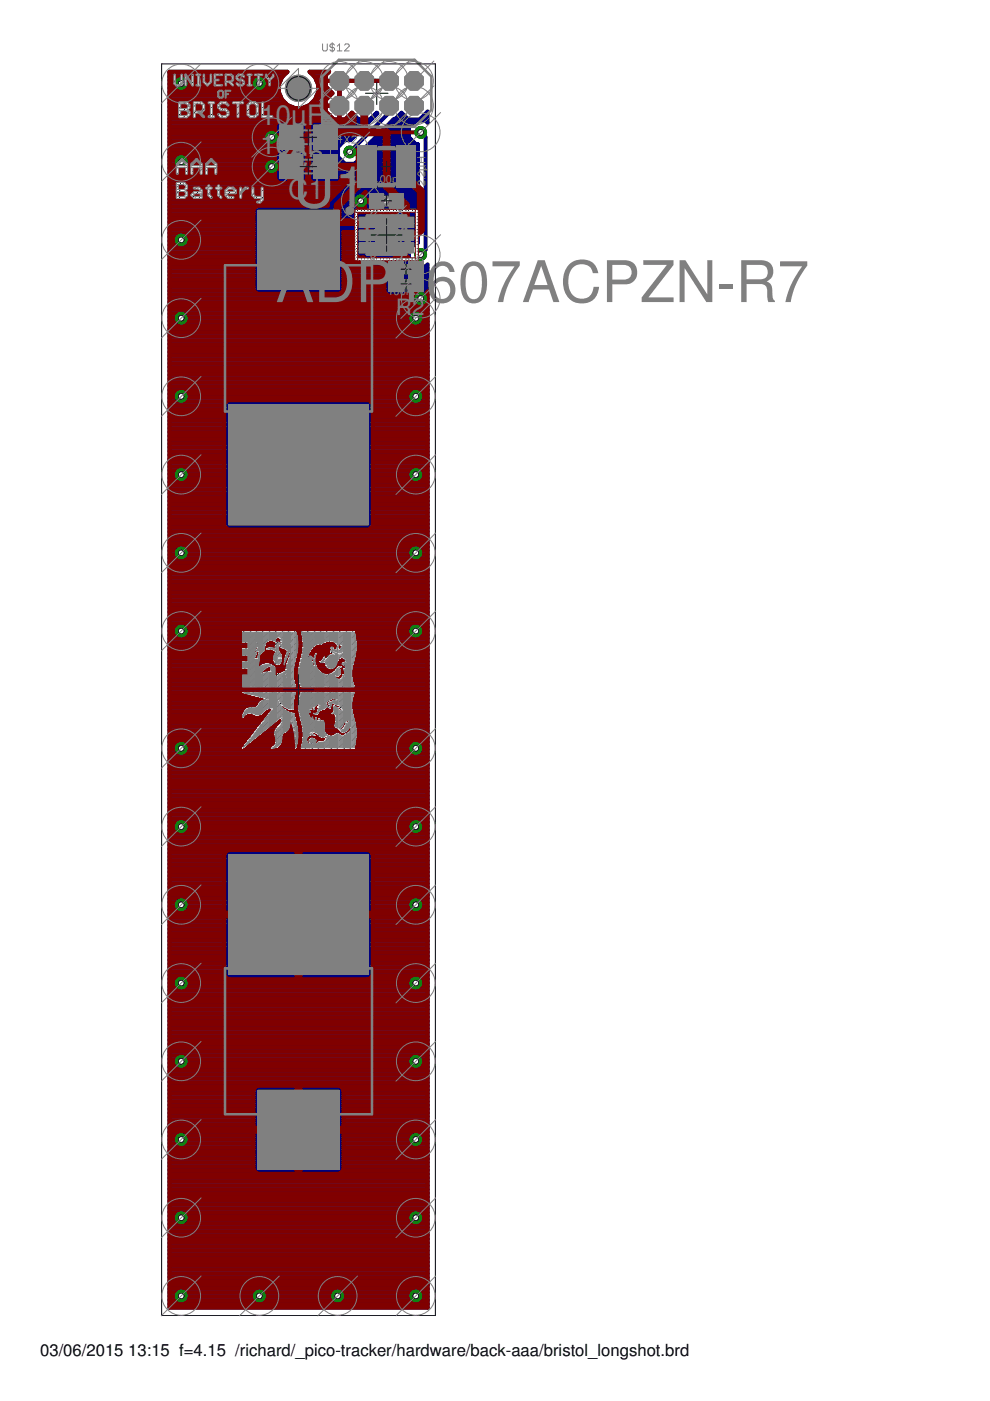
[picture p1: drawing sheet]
<svg xmlns="http://www.w3.org/2000/svg" width="210mm" height="297mm" viewBox="0 0 210 297" stroke-linecap="round" stroke-linejoin="round" font-family="sans-serif">
<defs><g id="words">
<g font-size="12.2" fill="#808080">
<text x="62.1" y="43.9">U1</text>
<text x="58.5" y="64.1">ADP1607ACPZN-R7</text>
</g>
<g font-size="5.9" fill="#808080">
<text x="55.1" y="26.5">10</text>
<text x="61.7" y="26.5">µF</text>
<text x="55.1" y="32.7">10</text>
<text x="61.7" y="32.7">µF</text>
<text x="61.1" y="36">C</text>
<text x="65.4" y="36">2</text>
<text x="61.1" y="42.2">C1</text>
</g>
<g font-size="4.8" fill="#808080">
<text x="79.8" y="49.2">C</text>
<text x="82.1" y="53.8">R1</text>
<text x="83.2" y="49.2">3</text>
<text x="83.9" y="66.9">R2</text>
</g>
<g font-size="3.5">
<text x="8.5" y="287.5">03/06/2015</text>
<text x="27.2" y="287.5">13:15 f=4.15 /richard/_pico-tracker/hardware/back-aaa/bristol_longshot.brd</text>
</g>
<g font-size="2.4" fill="#808080">
<text x="75.3" y="39.5" transform="rotate(-90 75.3 39.5)">L1</text>
<text x="79.2" y="38.7">100p</text>
<text x="90.2" y="39.5" transform="rotate(-90 90.2 39.5)">2.2µH</text>
<text x="83.1" y="56.4">2</text>
<text x="84.4" y="56.4">4</text>
<text x="85.8" y="56.4">0</text>
<text x="87.1" y="56.4">k</text>
<text x="88.3" y="56.4">Ω</text>
<text x="82.1" y="62.6">100kΩ</text>
</g>
</g></defs>
<circle cx="63.3" cy="18.7" r="2.79" fill="#808080" stroke="#808080" stroke-width=".21"/>
<g fill="#808080" stroke="#808080" stroke-width=".21">
<circle cx="72" cy="22.4" r="2.13"/>
<circle cx="72" cy="17.1" r="2.13"/>
<circle cx="77.2" cy="22.4" r="2.13"/>
<circle cx="77.2" cy="17.1" r="2.13"/>
<circle cx="82.5" cy="22.4" r="2.13"/>
<circle cx="82.5" cy="17.1" r="2.13"/>
<circle cx="87.8" cy="22.4" r="2.13"/>
<circle cx="87.8" cy="17.1" r="2.13"/>
</g>
<g fill="none" stroke="#000080" stroke-width=".85">
<path d="M35.9 19.5h23.2M35.9 18.7h23.2M35.9 17.8h23.3M35.9 17h23.6M35.9 16.2h24M35.9 15.4h24.8M65.8 15.4h3.8M66.7 16.2h2.4M67.1 17h2M67.4 17.8h1.7M67.4 19.5h2.8M67.4 18.7h2"/>
<path d="M69.1 17.1l13.4 .1M72 17.1v8.2M72 19.5h.1M72 18.7h.1M72 17.8h.1M77.2 17.1v.1M35.9 39.8h52.7M35.9 38.9h52.7M35.9 38.1h52.7M35.9 37.3h52.7M35.9 36.5h52.7M35.9 35.7h52.7"/>
<path d="M35.9 34.9h52.7M35.9 34.1h36.6M35.9 33.3h35.8M35.9 32.4h35.8M35.9 31.6h35.8M35.9 30.8h36.1M35.9 30h37M35.9 29.2h38.9M35.9 28.4h39.7M35.9 27.6h40.6M35.9 26.8h41.4M35.9 26h42.2"/>
<path d="M35.9 25.1h34.7M35.9 24.3h33.9M35.9 23.5h33.2M35.9 22.7h26.1M35.9 21.9h24.7M35.9 21.1h23.9M35.9 20.3h23.5M59.8 21.1a4.2 4.2 0 0 1 1.1-5.9h-25v262h54.8v-221.1l-.5 .4h-2l-1.5-1.5v-2l1.5-1.5h.4v-20.9h-.4l-1.5-1.5v-2.1l1.5-1.4h2l.5 .4M59.8 21.1a4.2 4.2 0 0 0 7 0M64.5 22.7h4.6M66 21.9h3.1M66.8 21.1a4.2 4.2 0 0 0-1.2-5.9h4.2l-.7 .7v2.5l1.4 1.4-1.4 1.4v2.4l1.7 1.7h2.4l1.4-1.4 1.4 1.4h2.4l1.5-1.4 .1 .1-5.7 5.7h-1.2l-1.4 1.5v2.1l1.4 1.4h2.1l1.5-1.4"/>
<path d="M66.8 21.1h2.4M67.1 20.3h2.9M69.1 22.4h2.9M72 25.1h.1M72 24.3h.1M72 23.5h.1M72 22.7h.1M72 21.9h.1M72 21.1h.1M72 20.3h.1M73.3 25.1h2.6M74.2 24.3h.9"/>
<path d="M75.8 34.1h12.8M76.7 33.3h11.9M76.7 32.4h11.9M77.1 31.6h11.5M77.9 30.8h10.7M78.6 25.1h.3M78.7 30h8.9M79.4 24.3h.3M79.5 29.2h7.3M80.3 28.4h6.4M81.2 27.6h5.5M82 26.8h5"/>
<path d="M82.5 22.4v1.5l-8.3 8.3M82.8 26h5M83.9 25.1h2.5M84.7 24.3h.9M89.2 25.1h1.5M89.2 28.1l1 1v23.8l-1 1.1M90 24.3h.7M90.6 26h.1M90.7 26v-2.4l-1.7 1.7h-2.4l-1.5-1.4-1.4 1.4h-.3l-6.7 6.8v1.2M35.9 59.2h54.8M35.9 58.4h54.8M35.9 57.6h54.8"/>
<path d="M35.9 56.8h54.8M35.9 56h51.8M35.9 55.1h50.9M35.9 54.3h50.8M35.9 53.5h50.8M35.9 52.7h51.1M35.9 51.9h51.9M35.9 51.1h52.7M35.9 50.3h52.7M35.9 49.5h52.7M35.9 48.7h52.7M35.9 47.9h52.7"/>
<path d="M35.9 47h52.7M35.9 46.2h52.7M35.9 45.4h52.7M35.9 44.6h52.7M35.9 43.8h52.7M35.9 43h52.7M35.9 42.2h52.7M35.9 41.4h52.7M35.9 40.6h52.7M35.9 79.5h54.8M35.9 78.7h54.8M35.9 77.9h54.8"/>
<path d="M35.9 77h54.8M35.9 76.2h54.8M35.9 75.4h54.8M35.9 74.6h54.8M35.9 73.8h54.8M35.9 73h54.8M35.9 72.2h54.8M35.9 71.4h54.8M35.9 70.5h54.8M35.9 69.7h54.8M35.9 68.9h54.8M35.9 68.1h54.8"/>
<path d="M35.9 67.3h54.8M35.9 66.5h54.8M35.9 65.7h54.8M35.9 64.9h54.8M35.9 64.1h54.8M35.9 63.2h54.8M35.9 62.4h54.8M35.9 61.6h54.8M35.9 60.8h54.8M35.9 60h54.8M35.9 99.7h54.8M35.9 98.9h54.8"/>
<path d="M35.9 98.1h54.8M35.9 97.3h54.8M35.9 96.5h54.8M35.9 95.7h54.8M35.9 94.9h54.8M35.9 94.1h54.8M35.9 93.3h54.8M35.9 92.4h54.8M35.9 91.6h54.8M35.9 90.8h54.8M35.9 90h54.8M35.9 89.2h54.8"/>
<path d="M35.9 88.4h54.8M35.9 87.6h54.8M35.9 86.8h54.8M35.9 86h54.8M35.9 85.2h54.8M35.9 84.3h54.8M35.9 83.5h54.8M35.9 82.7h54.8M35.9 81.9h54.8M35.9 81.1h54.8M35.9 80.3h54.8M35.9 119.2h54.8"/>
<path d="M35.9 118.4h54.8M35.9 117.6h54.8M35.9 116.8h54.8M35.9 116h54.8M35.9 115.1h54.8M35.9 114.3h54.8M35.9 113.5h54.8M35.9 112.7h54.8M35.9 111.9h54.8M35.9 111.1h54.8M35.9 110.3h54.8M35.9 109.5h54.8"/>
<path d="M35.9 108.6h54.8M35.9 107.8h54.8M35.9 107h54.8M35.9 106.2h54.8M35.9 105.4h54.8M35.9 104.6h54.8M35.9 103.8h54.8M35.9 103h54.8M35.9 102.2h54.8M35.9 101.4h54.8M35.9 100.5h54.8M35.9 139.5h54.8"/>
<path d="M35.9 138.7h54.8M35.9 137.8h54.8M35.9 137h54.8M35.9 136.2h54.8M35.9 135.4h54.8M35.9 134.6h54.8M35.9 133.8h54.8M35.9 133h54.8M35.9 132.2h54.8M35.9 131.4h54.8M35.9 130.6h54.8M35.9 129.7h54.8"/>
<path d="M35.9 128.9h54.8M35.9 128.1h54.8M35.9 127.3h54.8M35.9 126.5h54.8M35.9 125.7h54.8M35.9 124.9h54.8M35.9 124.1h54.8M35.9 123.3h54.8M35.9 122.4h54.8M35.9 121.6h54.8M35.9 120.8h54.8M35.9 120h54.8"/>
<path d="M35.9 159.7h54.8M35.9 158.9h54.8M35.9 158.1h54.8M35.9 157.3h54.8M35.9 156.5h54.8M35.9 155.7h54.8M35.9 154.9h54.8M35.9 154.1h54.8M35.9 153.2h54.8M35.9 152.4h54.8M35.9 151.6h54.8M35.9 150.8h54.8"/>
<path d="M35.9 150h54.8M35.9 149.2h54.8M35.9 148.4h54.8M35.9 147.6h54.8M35.9 146.8h54.8M35.9 145.9h54.8M35.9 145.1h54.8M35.9 144.3h54.8M35.9 143.5h54.8M35.9 142.7h54.8M35.9 141.9h54.8M35.9 141.1h54.8"/>
<path d="M35.9 140.3h54.8M35.9 179.2h54.8M35.9 178.4h54.8M35.9 177.6h54.8M35.9 176.8h54.8M35.9 176h54.8M35.9 175.1h54.8M35.9 174.3h54.8M35.9 173.5h54.8M35.9 172.7h54.8M35.9 171.9h54.8M35.9 171.1h54.8"/>
<path d="M35.9 170.3h54.8M35.9 169.5h54.8M35.9 168.7h54.8M35.9 167.8h54.8M35.9 167h54.8M35.9 166.2h54.8M35.9 165.4h54.8M35.9 164.6h54.8M35.9 163.8h54.8M35.9 163h54.8M35.9 162.2h54.8M35.9 161.4h54.8"/>
<path d="M35.9 160.5h54.8M35.9 199.5h54.8M35.9 198.6h54.8M35.9 197.8h54.8M35.9 197h54.8M35.9 196.2h54.8M35.9 195.4h54.8M35.9 194.6h54.8M35.9 193.8h54.8M35.9 193h54.8M35.9 192.2h54.8M35.9 191.3h54.8"/>
<path d="M35.9 190.5h54.8M35.9 189.7h54.8M35.9 188.9h54.8M35.9 188.1h54.8M35.9 187.3h54.8M35.9 186.5h54.8M35.9 185.7h54.8M35.9 184.9h54.8M35.9 184.1h54.8M35.9 183.2h54.8M35.9 182.4h54.8M35.9 181.6h54.8"/>
<path d="M35.9 180.8h54.8M35.9 180h54.8M35.9 219.7h54.8M35.9 218.9h54.8M35.9 218.1h54.8M35.9 217.3h54.8M35.9 216.5h54.8M35.9 215.7h54.8M35.9 214.9h54.8M35.9 214.1h54.8M35.9 213.2h54.8M35.9 212.4h54.8"/>
<path d="M35.9 211.6h54.8M35.9 210.8h54.8M35.9 210h54.8M35.9 209.2h54.8M35.9 208.4h54.8M35.9 207.6h54.8M35.9 206.8h54.8M35.9 206h54.8M35.9 205.1h54.8M35.9 204.3h54.8M35.9 203.5h54.8M35.9 202.7h54.8"/>
<path d="M35.9 201.9h54.8M35.9 201.1h54.8M35.9 200.3h54.8M35.9 240h54.8M35.9 239.2h54.8M35.9 238.4h54.8M35.9 237.6h54.8M35.9 236.7h54.8M35.9 235.9h54.8M35.9 235.1h54.8M35.9 234.3h54.8M35.9 233.5h54.8"/>
<path d="M35.9 232.7h54.8M35.9 231.9h54.8M35.9 231.1h54.8M35.9 230.3h54.8M35.9 229.5h54.8M35.9 228.6h54.8M35.9 227.8h54.8M35.9 227h54.8M35.9 226.2h54.8M35.9 225.4h54.8M35.9 224.6h54.8M35.9 223.8h54.8"/>
<path d="M35.9 223h54.8M35.9 222.2h54.8M35.9 221.3h54.8M35.9 220.5h54.8M35.9 259.5h54.8M35.9 258.6h54.8M35.9 257.8h54.8M35.9 257h54.8M35.9 256.2h54.8M35.9 255.4h54.8M35.9 254.6h54.8M35.9 253.8h54.8"/>
<path d="M35.9 253h54.8M35.9 252.2h54.8M35.9 251.4h54.8M35.9 250.5h54.8M35.9 249.7h54.8M35.9 248.9h54.8M35.9 248.1h54.8M35.9 247.3h54.8M35.9 246.5h54.8M35.9 245.7h54.8M35.9 244.9h54.8M35.9 244.1h54.8"/>
<path d="M35.9 243.2h54.8M35.9 242.4h54.8M35.9 241.6h54.8M35.9 240.8h54.8M35.9 276.5h54.8M35.9 275.7h54.8M35.9 274.8h54.8M35.9 274h54.8M35.9 273.2h54.8M35.9 272.4h54.8M35.9 271.6h54.8M35.9 270.8h54.8"/>
<path d="M35.9 270h54.8M35.9 269.2h54.8M35.9 268.4h54.8M35.9 267.6h54.8M35.9 266.7h54.8M35.9 265.9h54.8M35.9 265.1h54.8M35.9 264.3h54.8M35.9 263.5h54.8M35.9 262.7h54.8M35.9 261.9h54.8M35.9 261.1h54.8"/>
<path d="M35.9 260.3h54.8"/>
</g>
<circle cx="72" cy="22.4" r="1.78" fill="#008000" stroke="#008000" stroke-width=".21"/>
<circle cx="72" cy="22.4" r=".83" fill="#fff" stroke="#000" stroke-width=".21"/>
<circle cx="72" cy="17.1" r="1.78" fill="#008000" stroke="#008000" stroke-width=".21"/>
<circle cx="72" cy="17.1" r=".83" fill="#fff" stroke="#000" stroke-width=".21"/>
<circle cx="77.2" cy="22.4" r="1.78" fill="#008000" stroke="#008000" stroke-width=".21"/>
<circle cx="77.2" cy="22.4" r=".83" fill="#fff" stroke="#000" stroke-width=".21"/>
<circle cx="77.2" cy="17.1" r="1.78" fill="#008000" stroke="#008000" stroke-width=".21"/>
<circle cx="77.2" cy="17.1" r=".83" fill="#fff" stroke="#000" stroke-width=".21"/>
<circle cx="82.5" cy="22.4" r="1.78" fill="#008000" stroke="#008000" stroke-width=".21"/>
<circle cx="82.5" cy="22.4" r=".83" fill="#fff" stroke="#000" stroke-width=".21"/>
<circle cx="82.5" cy="17.1" r="1.78" fill="#008000" stroke="#008000" stroke-width=".21"/>
<circle cx="82.5" cy="17.1" r=".83" fill="#fff" stroke="#000" stroke-width=".21"/>
<circle cx="87.8" cy="22.4" r="1.78" fill="#008000" stroke="#008000" stroke-width=".21"/>
<circle cx="87.8" cy="22.4" r=".83" fill="#fff" stroke="#000" stroke-width=".21"/>
<circle cx="87.8" cy="17.1" r="1.78" fill="#008000" stroke="#008000" stroke-width=".21"/>
<circle cx="87.8" cy="17.1" r=".83" fill="#fff" stroke="#000" stroke-width=".21"/>
<circle cx="82" cy="51.9" r="1.25" fill="#008000" stroke="#008000" stroke-width=".21"/>
<circle cx="82" cy="51.9" r=".61" fill="#fff" stroke="#000" stroke-width=".21"/>
<circle cx="82" cy="47.8" r="1.25" fill="#008000" stroke="#008000" stroke-width=".21"/>
<circle cx="82" cy="47.8" r=".61" fill="#fff" stroke="#000" stroke-width=".21"/>
<circle cx="57.6" cy="35.3" r="1.25" fill="#008000" stroke="#008000" stroke-width=".21"/>
<circle cx="57.6" cy="35.3" r=".61" fill="#fff" stroke="#000" stroke-width=".21"/>
<circle cx="57.6" cy="29.1" r="1.25" fill="#008000" stroke="#008000" stroke-width=".21"/>
<circle cx="57.6" cy="29.1" r=".61" fill="#fff" stroke="#000" stroke-width=".21"/>
<circle cx="76.5" cy="42.6" r="1.25" fill="#008000" stroke="#008000" stroke-width=".21"/>
<circle cx="76.5" cy="42.6" r=".61" fill="#fff" stroke="#000" stroke-width=".21"/>
<circle cx="89.2" cy="63.3" r="1.25" fill="#008000" stroke="#008000" stroke-width=".21"/>
<circle cx="89.2" cy="63.3" r=".61" fill="#fff" stroke="#000" stroke-width=".21"/>
<circle cx="38.4" cy="17.7" r="1.25" fill="#008000" stroke="#008000" stroke-width=".21"/>
<circle cx="38.4" cy="17.7" r=".61" fill="#fff" stroke="#000" stroke-width=".21"/>
<circle cx="55" cy="17.7" r="1.25" fill="#008000" stroke="#008000" stroke-width=".21"/>
<circle cx="55" cy="17.7" r=".61" fill="#fff" stroke="#000" stroke-width=".21"/>
<circle cx="38.4" cy="34.3" r="1.25" fill="#008000" stroke="#008000" stroke-width=".21"/>
<circle cx="38.4" cy="34.3" r=".61" fill="#fff" stroke="#000" stroke-width=".21"/>
<circle cx="38.4" cy="50.9" r="1.25" fill="#008000" stroke="#008000" stroke-width=".21"/>
<circle cx="38.4" cy="50.9" r=".61" fill="#fff" stroke="#000" stroke-width=".21"/>
<circle cx="38.4" cy="67.5" r="1.25" fill="#008000" stroke="#008000" stroke-width=".21"/>
<circle cx="38.4" cy="67.5" r=".61" fill="#fff" stroke="#000" stroke-width=".21"/>
<circle cx="38.4" cy="84" r="1.25" fill="#008000" stroke="#008000" stroke-width=".21"/>
<circle cx="38.4" cy="84" r=".61" fill="#fff" stroke="#000" stroke-width=".21"/>
<circle cx="38.4" cy="274.8" r="1.25" fill="#008000" stroke="#008000" stroke-width=".21"/>
<circle cx="38.4" cy="274.8" r=".61" fill="#fff" stroke="#000" stroke-width=".21"/>
<circle cx="88.2" cy="274.8" r="1.25" fill="#008000" stroke="#008000" stroke-width=".21"/>
<circle cx="88.2" cy="274.8" r=".61" fill="#fff" stroke="#000" stroke-width=".21"/>
<circle cx="71.6" cy="274.8" r="1.25" fill="#008000" stroke="#008000" stroke-width=".21"/>
<circle cx="71.6" cy="274.8" r=".61" fill="#fff" stroke="#000" stroke-width=".21"/>
<circle cx="55" cy="274.8" r="1.25" fill="#008000" stroke="#008000" stroke-width=".21"/>
<circle cx="55" cy="274.8" r=".61" fill="#fff" stroke="#000" stroke-width=".21"/>
<circle cx="38.4" cy="258.2" r="1.25" fill="#008000" stroke="#008000" stroke-width=".21"/>
<circle cx="38.4" cy="258.2" r=".61" fill="#fff" stroke="#000" stroke-width=".21"/>
<circle cx="38.4" cy="241.6" r="1.25" fill="#008000" stroke="#008000" stroke-width=".21"/>
<circle cx="38.4" cy="241.6" r=".61" fill="#fff" stroke="#000" stroke-width=".21"/>
<circle cx="38.4" cy="225" r="1.25" fill="#008000" stroke="#008000" stroke-width=".21"/>
<circle cx="38.4" cy="225" r=".61" fill="#fff" stroke="#000" stroke-width=".21"/>
<circle cx="38.4" cy="208.4" r="1.25" fill="#008000" stroke="#008000" stroke-width=".21"/>
<circle cx="38.4" cy="208.4" r=".61" fill="#fff" stroke="#000" stroke-width=".21"/>
<circle cx="38.4" cy="191.8" r="1.25" fill="#008000" stroke="#008000" stroke-width=".21"/>
<circle cx="38.4" cy="191.8" r=".61" fill="#fff" stroke="#000" stroke-width=".21"/>
<circle cx="38.4" cy="175.3" r="1.25" fill="#008000" stroke="#008000" stroke-width=".21"/>
<circle cx="38.4" cy="175.3" r=".61" fill="#fff" stroke="#000" stroke-width=".21"/>
<circle cx="38.4" cy="158.7" r="1.25" fill="#008000" stroke="#008000" stroke-width=".21"/>
<circle cx="38.4" cy="158.7" r=".61" fill="#fff" stroke="#000" stroke-width=".21"/>
<circle cx="38.4" cy="100.6" r="1.25" fill="#008000" stroke="#008000" stroke-width=".21"/>
<circle cx="38.4" cy="100.6" r=".61" fill="#fff" stroke="#000" stroke-width=".21"/>
<circle cx="38.4" cy="117.2" r="1.25" fill="#008000" stroke="#008000" stroke-width=".21"/>
<circle cx="38.4" cy="117.2" r=".61" fill="#fff" stroke="#000" stroke-width=".21"/>
<circle cx="38.4" cy="133.8" r="1.25" fill="#008000" stroke="#008000" stroke-width=".21"/>
<circle cx="38.4" cy="133.8" r=".61" fill="#fff" stroke="#000" stroke-width=".21"/>
<circle cx="88.2" cy="258.2" r="1.25" fill="#008000" stroke="#008000" stroke-width=".21"/>
<circle cx="88.2" cy="258.2" r=".61" fill="#fff" stroke="#000" stroke-width=".21"/>
<circle cx="88.2" cy="241.6" r="1.25" fill="#008000" stroke="#008000" stroke-width=".21"/>
<circle cx="88.2" cy="241.6" r=".61" fill="#fff" stroke="#000" stroke-width=".21"/>
<circle cx="88.2" cy="225" r="1.25" fill="#008000" stroke="#008000" stroke-width=".21"/>
<circle cx="88.2" cy="225" r=".61" fill="#fff" stroke="#000" stroke-width=".21"/>
<circle cx="88.2" cy="208.4" r="1.25" fill="#008000" stroke="#008000" stroke-width=".21"/>
<circle cx="88.2" cy="208.4" r=".61" fill="#fff" stroke="#000" stroke-width=".21"/>
<circle cx="88.2" cy="191.8" r="1.25" fill="#008000" stroke="#008000" stroke-width=".21"/>
<circle cx="88.2" cy="191.8" r=".61" fill="#fff" stroke="#000" stroke-width=".21"/>
<circle cx="88.2" cy="175.3" r="1.25" fill="#008000" stroke="#008000" stroke-width=".21"/>
<circle cx="88.2" cy="175.3" r=".61" fill="#fff" stroke="#000" stroke-width=".21"/>
<circle cx="88.2" cy="158.7" r="1.25" fill="#008000" stroke="#008000" stroke-width=".21"/>
<circle cx="88.2" cy="158.7" r=".61" fill="#fff" stroke="#000" stroke-width=".21"/>
<circle cx="88.2" cy="133.8" r="1.25" fill="#008000" stroke="#008000" stroke-width=".21"/>
<circle cx="88.2" cy="133.8" r=".61" fill="#fff" stroke="#000" stroke-width=".21"/>
<circle cx="88.2" cy="117.2" r="1.25" fill="#008000" stroke="#008000" stroke-width=".21"/>
<circle cx="88.2" cy="117.2" r=".61" fill="#fff" stroke="#000" stroke-width=".21"/>
<circle cx="88.2" cy="100.6" r="1.25" fill="#008000" stroke="#008000" stroke-width=".21"/>
<circle cx="88.2" cy="100.6" r=".61" fill="#fff" stroke="#000" stroke-width=".21"/>
<circle cx="88.2" cy="84" r="1.25" fill="#008000" stroke="#008000" stroke-width=".21"/>
<circle cx="88.2" cy="84" r=".61" fill="#fff" stroke="#000" stroke-width=".21"/>
<circle cx="88.2" cy="67.5" r="1.25" fill="#008000" stroke="#008000" stroke-width=".21"/>
<circle cx="88.2" cy="67.5" r=".61" fill="#fff" stroke="#000" stroke-width=".21"/>
<circle cx="89.2" cy="28.1" r="1.25" fill="#008000" stroke="#008000" stroke-width=".21"/>
<circle cx="89.2" cy="28.1" r=".61" fill="#fff" stroke="#000" stroke-width=".21"/>
<circle cx="89.2" cy="54" r="1.25" fill="#008000" stroke="#008000" stroke-width=".21"/>
<circle cx="89.2" cy="54" r=".61" fill="#fff" stroke="#000" stroke-width=".21"/>
<circle cx="74.2" cy="32.2" r="1.25" fill="#008000" stroke="#008000" stroke-width=".21"/>
<circle cx="74.2" cy="32.2" r=".61" fill="#fff" stroke="#000" stroke-width=".21"/>
<g fill="#800000" stroke="#800000" stroke-width=".21">
<path d="M76.2 31.2h3.3v8.3h-3.3z"/>
<path d="M84.4 31.2h3.3v8.3h-3.3z"/>
<path d="M48.8 86.1h29v24.9h-29z"/>
<path d="M48.8 181.5h29v24.9h-29z"/>
<path d="M55 44.9h16.6v16.1h-16.6z"/>
<path d="M55 231.4h16.6v16.2h-16.6z"/>
<path d="M66.8 26.9h4.4v4.4h-4.4z"/>
<path d="M59.6 26.9h4.3v4.4h-4.3z"/>
<path d="M76.5 46.4h2.7v1.4h-2.7z"/>
<path d="M76.5 49.1h2.7v1.5h-2.7z"/>
<path d="M76.5 51.8h2.7v1.5h-2.7z"/>
<path d="M84.7 51.8h2.7v1.5h-2.7z"/>
<path d="M84.7 49.1h2.7v1.5h-2.7z"/>
<path d="M84.7 46.4h2.7v1.4h-2.7z"/>
<path d="M79.9 46.5h4.1v6.6h-4.1z"/>
<path d="M82.7 55.8h2.5v2.5h-2.5z"/>
<path d="M87 55.8h2.5v2.5h-2.5z"/>
<path d="M87 58.9h2.5v2.5h-2.5z"/>
<path d="M82.7 58.9h2.5v2.5h-2.5z"/>
<path d="M66.8 33.1h4.4v4.5h-4.4z"/>
<path d="M59.6 33.1h4.3v4.5h-4.3z"/>
<path d="M82.8 41.3h2.5v2.5h-2.5z"/>
<path d="M78.6 41.3h2.5v2.5h-2.5z"/>
</g>
<g fill="none" stroke="#800000" stroke-width=".85">
<path d="M35.9 19.5h23.2M35.9 18.7h23.2M35.9 17.8h23.3M35.9 17h23.6M35.9 16.2h24M35.9 15.4h24.8M65.8 15.4h3.8M66.7 16.2h2.4M67.1 17h2M67.4 17.8h1.7M67.4 19.5h2.8M67.4 18.7h2"/>
<path d="M69.1 17.1l13.4 .1M72 17.1v8.2M72 19.5h.1M72 18.7h.1M72 17.8h.1M77.2 17.1v.1M35.9 34.9h29.7M35.9 26h22.8M35.9 39.8h36.6M35.9 38.9h37.4M35.9 38.1h22.5M35.9 37.3h22.4"/>
<path d="M35.9 36.5h22.4M35.9 35.7h25.4M35.9 34.1h22.4M35.9 33.3h22.4M35.9 32.4h22.6M35.9 31.6h22.4M35.9 30.8h22.4M35.9 30h22.4M35.9 29.2h25.4M35.9 28.4h22.4M35.9 27.6h22.4M35.9 26.8h22.4"/>
<path d="M35.9 25.1h34.7M35.9 24.3h33.9M35.9 23.5h33.2M35.9 22.7h26.1M35.9 21.9h24.7M35.9 21.1h23.9M35.9 20.3h23.5M58.3 34.9v-2l.4-.7-.4-.7v-2h6.9v2l-.4 .7 .4 .7v2M58.6 26.1l.8-.5h1.9v13.2h-1.9a1.28 1.28 0 0 1-1.1-1.1v-1.9h6.9v1.9a1.27 1.27 0 0 1-1.1 1.1h-1.9v-13.2h1.9a1.28 1.28 0 0 1 1.1 1.1v2h-6.9v-2zM59.8 21.1a4.2 4.2 0 0 1 1.1-5.9h-25v262h54.8v-215.4l-.5 .6M59.8 21.1a4.2 4.2 0 0 0 7 0M61.3 26h.9"/>
<path d="M61.3 38.1h.9M61.3 37.3h.9M61.3 36.5h.9M61.3 34.1h.9M61.3 33.3h.9M61.3 32.4h.9M61.3 31.6h.9M61.3 30.8h.9M61.3 30h.9M61.3 28.4h.9M61.3 27.6h.9M61.3 26.8h.9"/>
<path d="M62.2 35.7h3.4M62.2 29.2h3.4M64.5 22.7h4.6M64.8 26h1.2M65 32.4h.7M65 38.1h.6M65.1 31.6h.5M65.2 37.3h.4M65.2 36.5h.4M65.2 34.1h.4M65.2 33.3h.4M65.2 30.8h.4"/>
<path d="M65.2 30h.4M65.2 28.4h.4M65.2 27.6h.4M65.2 26.8h.4M66 21.9h3.1M66.8 21.1a4.2 4.2 0 0 0-1.2-5.9h4.2l-.7 .7v2.5l1.4 1.4-1.4 1.4v2.4l1.7 1.7h2.4l1.4-1.4 .6 .5v1.6h-3.2l-.3-.4h-5.4l-.7 .8v5.5l.3 .3-.3 .4v5.5l.7 .7h5.4l.7-.7v-.7h1.8v.7M66.8 21.1h2.4M67.1 20.3h2.9M69.1 22.4h2.9M72 25.1h.1M72 24.3h.1M72 23.5h.1"/>
<path d="M72 22.7h.1M72 21.9h.1M72 21.1h.1M72 20.3h.1M72.4 38.1h1.7M73.3 25.1h1.9M74.2 38.1l-4.7 4.7v.8h-15l-.8 .7v17.3l.8 .7h17.6l.7-.7v-12.4h2.4v1.9M74.2 24.3h.9M82 28.1h7.2M35.9 59.2h17.8M35.9 58.4h17.8M35.9 57.6h17.8"/>
<path d="M35.9 56.8h17.8M35.9 56h17.8M35.9 55.1h17.8M35.9 54.3h17.8M35.9 53.5h17.8M35.9 52.7h17.8M35.9 51.9h17.8M35.9 51.1h17.8M35.9 50.3h17.8M35.9 49.5h17.8M35.9 48.7h17.8M35.9 47.9h17.8"/>
<path d="M35.9 47h17.8M35.9 46.2h17.8M35.9 45.4h17.8M35.9 44.6h17.8M35.9 43.8h18.4M35.9 43h33.6M35.9 42.2h34.2M35.9 41.4h35M35.9 40.6h35.8M72.8 59.2h8.7M72.8 58.4h8.7M72.8 57.6h8.7"/>
<path d="M72.8 56.8h8.5M72.8 56h5.7M72.8 55.1h4.8M72.8 54.3h2.9M72.8 53.5h2.4M72.8 52.7h2.4M72.8 51.9h2.4M72.8 51.1h2.4M72.8 50.3h2.4M72.8 49.5h2.4M75.2 43l2.3-2.3-.2 .5v1.2h2.4v2.7M75.2 43l.4 .2 .7 1.5-.2 .3h2.1l-.6-.4"/>
<path d="M75.2 43h2.1M75.2 51.1v2.7l.7 .8h1.2l2.1 2.1h2.1l.2 .2v5.1l.7 .7h3.5l.4-.3h.1M75.9 43.8h1.4M76 42.2h1.3M76.2 44.6h1.4M76.8 41.4h.5M77.6 44.6l-.3-.6v-1.2h2.7v2.3h1.3l.7-.4 .3 .4h1.7v.2h-1.6v4.1h-.9v-4.1l-2.7-.2M77.8 52.6v.3l2.1 2.1h2.1l2 2.1v3.1M79.7 44.6h.3M79.7 43.8h.3M79.7 43h.3M81.5 50.2h.9v3.2h-.9z"/>
<path d="M81.5 52.7h.9M81.5 51.9h.9M81.5 51.1h.9M81.5 50.3h.9M81.5 48.7h.9M81.5 47.9h.9M81.5 47h.9M81.5 46.2h.9M81.5 45.4h.9M83.7 54.4l.8 .2h2l-.4 .3-.4-.3h-1.8zM86.1 52.6v2M86.1 52.6h.1"/>
<path d="M86.1 54.3h.1M86.1 53.5h.1M86.1 52.7h.1M89.2 54l-1 1v2.1M35.9 79.5h54.8M35.9 78.7h54.8M35.9 77.9h54.8M35.9 77h54.8M35.9 76.2h54.8M35.9 75.4h54.8M35.9 74.6h54.8M35.9 73.8h54.8"/>
<path d="M35.9 73h54.8M35.9 72.2h54.8M35.9 71.4h54.8M35.9 70.5h54.8M35.9 69.7h54.8M35.9 68.9h54.8M35.9 68.1h54.8M35.9 67.3h54.8M35.9 66.5h54.8M35.9 65.7h54.8M35.9 64.9h54.8M35.9 64.1h54.8"/>
<path d="M35.9 63.2h54.8M35.9 62.4h46.1M35.9 61.6h17.9M35.9 60.8h17.8M35.9 60h17.8M72.7 61.6h8.8M72.8 60.8h8.7M72.8 60h8.7M86 62.4h.2M86.2 62.4l.6 .3h1.2v-2.3h.4v2.3h1.2l.6-.3M88 62.4h.4M88 61.6h.4"/>
<path d="M88 60.8h.4M90.2 62.4h.5M35.9 99.7h11.6M35.9 98.9h11.6M35.9 98.1h11.6M35.9 97.3h11.6M35.9 96.5h11.6M35.9 95.7h11.6M35.9 94.9h11.6M35.9 94.1h11.6M35.9 93.3h11.6M35.9 92.4h11.6"/>
<path d="M35.9 91.6h11.6M35.9 90.8h11.6M35.9 90h11.6M35.9 89.2h11.6M35.9 88.4h11.6M35.9 87.6h11.6M35.9 86.8h11.6M35.9 86h11.6M35.9 85.2h12.1M35.9 84.3h54.8M35.9 83.5h54.8M35.9 82.7h54.8"/>
<path d="M35.9 81.9h54.8M35.9 81.1h54.8M35.9 80.3h54.8M47.5 85.6l.8-.7h30l.8 .7v25.9l-.8 .7h-30l-.8-.7zM78.6 85.2h12.1M79.1 99.7h11.6M79.1 98.9h11.6M79.1 98.1h11.6M79.1 97.3h11.6M79.1 96.5h11.6M79.1 95.7h11.6M79.1 94.9h11.6"/>
<path d="M79.1 94.1h11.6M79.1 93.3h11.6M79.1 92.4h11.6M79.1 91.6h11.6M79.1 90.8h11.6M79.1 90h11.6M79.1 89.2h11.6M79.1 88.4h11.6M79.1 87.6h11.6M79.1 86.8h11.6M79.1 86h11.6M35.9 119.2h54.8"/>
<path d="M35.9 118.4h54.8M35.9 117.6h54.8M35.9 116.8h54.8M35.9 116h54.8M35.9 115.1h54.8M35.9 114.3h54.8M35.9 113.5h54.8M35.9 112.7h54.8M35.9 111.9h12M35.9 111.1h11.6M35.9 110.3h11.6M35.9 109.5h11.6"/>
<path d="M35.9 108.6h11.6M35.9 107.8h11.6M35.9 107h11.6M35.9 106.2h11.6M35.9 105.4h11.6M35.9 104.6h11.6M35.9 103.8h11.6M35.9 103h11.6M35.9 102.2h11.6M35.9 101.4h11.6M35.9 100.5h11.6M78.7 111.9h12"/>
<path d="M79.1 111.1h11.6M79.1 110.3h11.6M79.1 109.5h11.6M79.1 108.6h11.6M79.1 107.8h11.6M79.1 107h11.6M79.1 106.2h11.6M79.1 105.4h11.6M79.1 104.6h11.6M79.1 103.8h11.6M79.1 103h11.6M79.1 102.2h11.6"/>
<path d="M79.1 101.4h11.6M79.1 100.5h11.6M35.9 139.5h54.8M35.9 138.7h54.8M35.9 137.8h54.8M35.9 137h54.8M35.9 136.2h54.8M35.9 135.4h54.8M35.9 134.6h54.8M35.9 133.8h54.8M35.9 133h54.8M35.9 132.2h54.8"/>
<path d="M35.9 131.4h54.8M35.9 130.6h54.8M35.9 129.7h54.8M35.9 128.9h54.8M35.9 128.1h54.8M35.9 127.3h54.8M35.9 126.5h54.8M35.9 125.7h54.8M35.9 124.9h54.8M35.9 124.1h54.8M35.9 123.3h54.8M35.9 122.4h54.8"/>
<path d="M35.9 121.6h54.8M35.9 120.8h54.8M35.9 120h54.8M35.9 159.7h54.8M35.9 158.9h54.8M35.9 158.1h54.8M35.9 157.3h54.8M35.9 156.5h54.8M35.9 155.7h54.8M35.9 154.9h54.8M35.9 154.1h54.8M35.9 153.2h54.8"/>
<path d="M35.9 152.4h54.8M35.9 151.6h54.8M35.9 150.8h54.8M35.9 150h54.8M35.9 149.2h54.8M35.9 148.4h54.8M35.9 147.6h54.8M35.9 146.8h54.8M35.9 145.9h54.8M35.9 145.1h54.8M35.9 144.3h54.8M35.9 143.5h54.8"/>
<path d="M35.9 142.7h54.8M35.9 141.9h54.8M35.9 141.1h54.8M35.9 140.3h54.8M35.9 179.2h54.8M35.9 178.4h54.8M35.9 177.6h54.8M35.9 176.8h54.8M35.9 176h54.8M35.9 175.1h54.8M35.9 174.3h54.8M35.9 173.5h54.8"/>
<path d="M35.9 172.7h54.8M35.9 171.9h54.8M35.9 171.1h54.8M35.9 170.3h54.8M35.9 169.5h54.8M35.9 168.7h54.8M35.9 167.8h54.8M35.9 167h54.8M35.9 166.2h54.8M35.9 165.4h54.8M35.9 164.6h54.8M35.9 163.8h54.8"/>
<path d="M35.9 163h54.8M35.9 162.2h54.8M35.9 161.4h54.8M35.9 160.5h54.8M35.9 199.5h11.6M35.9 198.6h11.6M35.9 197.8h11.6M35.9 197h11.6M35.9 196.2h11.6M35.9 195.4h11.6M35.9 194.6h11.6M35.9 193.8h27"/>
<path d="M35.9 193h11.6M35.9 192.2h11.6M35.9 191.3h11.6M35.9 190.5h11.6M35.9 189.7h11.6M35.9 188.9h11.6M35.9 188.1h11.6M35.9 187.3h11.6M35.9 186.5h11.6M35.9 185.7h11.6M35.9 184.9h11.6M35.9 184.1h11.6"/>
<path d="M35.9 183.2h11.6M35.9 182.4h11.6M35.9 181.6h11.6M35.9 180.8h11.8M35.9 180h54.8M47.8 180.7l.8-.5h14.3v27.4h-14.3a1.28 1.28 0 0 1-1.1-1.1v-12.2h31.6v12.2a1.28 1.28 0 0 1-1.1 1.1h-14.3v-27.4h14.3a1.22 1.22 0 0 1 1.1 1.1v12.2h-31.6v-12.2zM62.9 199.5h.8M62.9 198.6h.8M62.9 197.8h.8M62.9 197h.8M62.9 196.2h.8M62.9 195.4h.8"/>
<path d="M62.9 194.6h.8M62.9 193h.8M62.9 192.2h.8M62.9 191.3h.8M62.9 190.5h.8M62.9 189.7h.8M62.9 188.9h.8M62.9 188.1h.8M62.9 187.3h.8M62.9 186.5h.8M62.9 185.7h.8M62.9 184.9h.8"/>
<path d="M62.9 184.1h.8M62.9 183.2h.8M62.9 182.4h.8M62.9 181.6h.8M62.9 180.8h.8M63.7 193.8h27M78.9 180.8h11.8M79.1 199.5h11.6M79.1 198.6h11.6M79.1 197.8h11.6M79.1 197h11.6M79.1 196.2h11.6"/>
<path d="M79.1 195.4h11.6M79.1 194.6h11.6M79.1 193h11.6M79.1 192.2h11.6M79.1 191.3h11.6M79.1 190.5h11.6M79.1 189.7h11.6M79.1 188.9h11.6M79.1 188.1h11.6M79.1 187.3h11.6M79.1 186.5h11.6M79.1 185.7h11.6"/>
<path d="M79.1 184.9h11.6M79.1 184.1h11.6M79.1 183.2h11.6M79.1 182.4h11.6M79.1 181.6h11.6M35.9 219.7h54.8M35.9 218.9h54.8M35.9 218.1h54.8M35.9 217.3h54.8M35.9 216.5h54.8M35.9 215.7h54.8M35.9 214.9h54.8"/>
<path d="M35.9 214.1h54.8M35.9 213.2h54.8M35.9 212.4h54.8M35.9 211.6h54.8M35.9 210.8h54.8M35.9 210h54.8M35.9 209.2h54.8M35.9 208.4h54.8M35.9 207.6h12.6M35.9 206.8h11.7M35.9 206h11.6M35.9 205.1h11.6"/>
<path d="M35.9 204.3h11.6M35.9 203.5h11.6M35.9 202.7h11.6M35.9 201.9h11.6M35.9 201.1h11.6M35.9 200.3h11.6M62.9 207.6h.8M62.9 206.8h.8M62.9 206h.8M62.9 205.1h.8M62.9 204.3h.8M62.9 203.5h.8"/>
<path d="M62.9 202.7h.8M62.9 201.9h.8M62.9 201.1h.8M62.9 200.3h.8M78.1 207.6h12.6M79 206.8h11.7M79.1 206h11.6M79.1 205.1h11.6M79.1 204.3h11.6M79.1 203.5h11.6M79.1 202.7h11.6M79.1 201.9h11.6"/>
<path d="M79.1 201.1h11.6M79.1 200.3h11.6M35.9 240h17.8M35.9 239.2h27M35.9 238.4h17.8M35.9 237.6h17.8M35.9 236.7h17.8M35.9 235.9h17.8M35.9 235.1h17.8M35.9 234.3h17.8M35.9 233.5h17.8M35.9 232.7h17.8"/>
<path d="M35.9 231.9h17.8M35.9 231.1h17.9M35.9 230.3h18.6M35.9 229.5h54.8M35.9 228.6h54.8M35.9 227.8h54.8M35.9 227h54.8M35.9 226.2h54.8M35.9 225.4h54.8M35.9 224.6h54.8M35.9 223.8h54.8M35.9 223h54.8"/>
<path d="M35.9 222.2h54.8M35.9 221.3h54.8M35.9 220.5h54.8M54.5 230.3a1.28 1.28 0 0 0-.8 1v7.8h19.1v-7.8l-.5-.9-.5-.2h-8.1v18.7h8.1l.5-.3 .4-.5M54.5 230.3l8.4-.1v18.7h-8.1a1.28 1.28 0 0 1-1.1-1.1v-7.9h19.1l-.1 8.2M62.9 240h.8M62.9 238.4h.8M62.9 237.6h.8M62.9 236.7h.8M62.9 235.9h.8M62.9 235.1h.8M62.9 234.3h.8"/>
<path d="M62.9 233.5h.8M62.9 232.7h.8M62.9 231.9h.8M62.9 231.1h.8M62.9 230.3h.8M63.7 239.2h27M72.1 230.3h18.6M72.8 231.1h17.9M72.8 240h17.9M72.8 238.4h17.9M72.8 237.6h17.9M72.8 236.7h17.9"/>
<path d="M72.8 235.9h17.9M72.8 235.1h17.9M72.8 234.3h17.9M72.8 233.5h17.9M72.8 232.7h17.9M72.8 231.9h17.9M35.9 259.5h54.8M35.9 258.6h54.8M35.9 257.8h54.8M35.9 257h54.8M35.9 256.2h54.8M35.9 255.4h54.8"/>
<path d="M35.9 254.6h54.8M35.9 253.8h54.8M35.9 253h54.8M35.9 252.2h54.8M35.9 251.4h54.8M35.9 250.5h54.8M35.9 249.7h54.8M35.9 248.9h54.8M35.9 248.1h17.9M35.9 247.3h17.8M35.9 246.5h17.8M35.9 245.7h17.8"/>
<path d="M35.9 244.9h17.8M35.9 244.1h17.8M35.9 243.2h17.8M35.9 242.4h17.8M35.9 241.6h17.8M35.9 240.8h17.8M62.9 248.1h.8M62.9 247.3h.8M62.9 246.5h.8M62.9 245.7h.8M62.9 244.9h.8M62.9 244.1h.8"/>
<path d="M62.9 243.2h.8M62.9 242.4h.8M62.9 241.6h.8M62.9 240.8h.8M72.7 248.1h18M72.8 247.3h17.9M72.8 246.5h17.9M72.8 245.7h17.9M72.8 244.9h17.9M72.8 244.1h17.9M72.8 243.2h17.9M72.8 242.4h17.9"/>
<path d="M72.8 241.6h17.9M72.8 240.8h17.9M35.9 276.5h54.8M35.9 275.7h54.8M35.9 274.8h54.8M35.9 274h54.8M35.9 273.2h54.8M35.9 272.4h54.8M35.9 271.6h54.8M35.9 270.8h54.8M35.9 270h54.8M35.9 269.2h54.8"/>
<path d="M35.9 268.4h54.8M35.9 267.6h54.8M35.9 266.7h54.8M35.9 265.9h54.8M35.9 265.1h54.8M35.9 264.3h54.8M35.9 263.5h54.8M35.9 262.7h54.8M35.9 261.9h54.8M35.9 261.1h54.8M35.9 260.3h54.8"/>
</g>
<path d="M69 29.1l1-1h12v11.3l2 2.2M69 35.3h7.2M74.2 32.2h2v6.7M76.2 38.9l-4.6 4.7v3.5M77.2 22.4v5.7M77.8 35.3v3.1M77.8 37.4l-1.6 1.5M86.1 35.3l1 3.1 2.1 2.1v8.3l-1 1h-2.1M77.8 47.1h-8.7l-5.8 5.8M82 51.9l.6 .7h3.5M84 41.6l2.1 1.9v3.6M84 41.6l.1 1" fill="none" stroke="#800000" stroke-width="1.7"/>
<path d="M77.8 47.1v2.7" fill="none" stroke="#800000" stroke-width="1.3"/>
<circle cx="72" cy="22.4" r="1.78" fill="#008000" stroke="#008000" stroke-width=".21"/>
<circle cx="72" cy="22.4" r=".83" fill="#fff" stroke="#000" stroke-width=".21"/>
<circle cx="72" cy="17.1" r="1.78" fill="#008000" stroke="#008000" stroke-width=".21"/>
<circle cx="72" cy="17.1" r=".83" fill="#fff" stroke="#000" stroke-width=".21"/>
<circle cx="77.2" cy="22.4" r="1.78" fill="#008000" stroke="#008000" stroke-width=".21"/>
<circle cx="77.2" cy="22.4" r=".83" fill="#fff" stroke="#000" stroke-width=".21"/>
<circle cx="77.2" cy="17.1" r="1.78" fill="#008000" stroke="#008000" stroke-width=".21"/>
<circle cx="77.2" cy="17.1" r=".83" fill="#fff" stroke="#000" stroke-width=".21"/>
<circle cx="82.5" cy="22.4" r="1.78" fill="#008000" stroke="#008000" stroke-width=".21"/>
<circle cx="82.5" cy="22.4" r=".83" fill="#fff" stroke="#000" stroke-width=".21"/>
<circle cx="82.5" cy="17.1" r="1.78" fill="#008000" stroke="#008000" stroke-width=".21"/>
<circle cx="82.5" cy="17.1" r=".83" fill="#fff" stroke="#000" stroke-width=".21"/>
<circle cx="87.8" cy="22.4" r="1.78" fill="#008000" stroke="#008000" stroke-width=".21"/>
<circle cx="87.8" cy="22.4" r=".83" fill="#fff" stroke="#000" stroke-width=".21"/>
<circle cx="87.8" cy="17.1" r="1.78" fill="#008000" stroke="#008000" stroke-width=".21"/>
<circle cx="87.8" cy="17.1" r=".83" fill="#fff" stroke="#000" stroke-width=".21"/>
<circle cx="82" cy="51.9" r="1.25" fill="#008000" stroke="#008000" stroke-width=".21"/>
<circle cx="82" cy="51.9" r=".61" fill="#fff" stroke="#000" stroke-width=".21"/>
<circle cx="82" cy="47.8" r="1.25" fill="#008000" stroke="#008000" stroke-width=".21"/>
<circle cx="82" cy="47.8" r=".61" fill="#fff" stroke="#000" stroke-width=".21"/>
<circle cx="57.6" cy="35.3" r="1.25" fill="#008000" stroke="#008000" stroke-width=".21"/>
<circle cx="57.6" cy="35.3" r=".61" fill="#fff" stroke="#000" stroke-width=".21"/>
<circle cx="57.6" cy="29.1" r="1.25" fill="#008000" stroke="#008000" stroke-width=".21"/>
<circle cx="57.6" cy="29.1" r=".61" fill="#fff" stroke="#000" stroke-width=".21"/>
<circle cx="76.5" cy="42.6" r="1.25" fill="#008000" stroke="#008000" stroke-width=".21"/>
<circle cx="76.5" cy="42.6" r=".61" fill="#fff" stroke="#000" stroke-width=".21"/>
<circle cx="89.2" cy="63.3" r="1.25" fill="#008000" stroke="#008000" stroke-width=".21"/>
<circle cx="89.2" cy="63.3" r=".61" fill="#fff" stroke="#000" stroke-width=".21"/>
<circle cx="38.4" cy="17.7" r="1.25" fill="#008000" stroke="#008000" stroke-width=".21"/>
<circle cx="38.4" cy="17.7" r=".61" fill="#fff" stroke="#000" stroke-width=".21"/>
<circle cx="55" cy="17.7" r="1.25" fill="#008000" stroke="#008000" stroke-width=".21"/>
<circle cx="55" cy="17.7" r=".61" fill="#fff" stroke="#000" stroke-width=".21"/>
<circle cx="38.4" cy="34.3" r="1.25" fill="#008000" stroke="#008000" stroke-width=".21"/>
<circle cx="38.4" cy="34.3" r=".61" fill="#fff" stroke="#000" stroke-width=".21"/>
<circle cx="38.4" cy="50.9" r="1.25" fill="#008000" stroke="#008000" stroke-width=".21"/>
<circle cx="38.4" cy="50.9" r=".61" fill="#fff" stroke="#000" stroke-width=".21"/>
<circle cx="38.4" cy="67.5" r="1.25" fill="#008000" stroke="#008000" stroke-width=".21"/>
<circle cx="38.4" cy="67.5" r=".61" fill="#fff" stroke="#000" stroke-width=".21"/>
<circle cx="38.4" cy="84" r="1.25" fill="#008000" stroke="#008000" stroke-width=".21"/>
<circle cx="38.4" cy="84" r=".61" fill="#fff" stroke="#000" stroke-width=".21"/>
<circle cx="38.4" cy="274.8" r="1.25" fill="#008000" stroke="#008000" stroke-width=".21"/>
<circle cx="38.4" cy="274.8" r=".61" fill="#fff" stroke="#000" stroke-width=".21"/>
<circle cx="88.2" cy="274.8" r="1.25" fill="#008000" stroke="#008000" stroke-width=".21"/>
<circle cx="88.2" cy="274.8" r=".61" fill="#fff" stroke="#000" stroke-width=".21"/>
<circle cx="71.6" cy="274.8" r="1.25" fill="#008000" stroke="#008000" stroke-width=".21"/>
<circle cx="71.6" cy="274.8" r=".61" fill="#fff" stroke="#000" stroke-width=".21"/>
<circle cx="55" cy="274.8" r="1.25" fill="#008000" stroke="#008000" stroke-width=".21"/>
<circle cx="55" cy="274.8" r=".61" fill="#fff" stroke="#000" stroke-width=".21"/>
<circle cx="38.4" cy="258.2" r="1.25" fill="#008000" stroke="#008000" stroke-width=".21"/>
<circle cx="38.4" cy="258.2" r=".61" fill="#fff" stroke="#000" stroke-width=".21"/>
<circle cx="38.4" cy="241.6" r="1.25" fill="#008000" stroke="#008000" stroke-width=".21"/>
<circle cx="38.4" cy="241.6" r=".61" fill="#fff" stroke="#000" stroke-width=".21"/>
<circle cx="38.4" cy="225" r="1.25" fill="#008000" stroke="#008000" stroke-width=".21"/>
<circle cx="38.4" cy="225" r=".61" fill="#fff" stroke="#000" stroke-width=".21"/>
<circle cx="38.4" cy="208.4" r="1.25" fill="#008000" stroke="#008000" stroke-width=".21"/>
<circle cx="38.4" cy="208.4" r=".61" fill="#fff" stroke="#000" stroke-width=".21"/>
<circle cx="38.4" cy="191.8" r="1.25" fill="#008000" stroke="#008000" stroke-width=".21"/>
<circle cx="38.4" cy="191.8" r=".61" fill="#fff" stroke="#000" stroke-width=".21"/>
<circle cx="38.4" cy="175.3" r="1.25" fill="#008000" stroke="#008000" stroke-width=".21"/>
<circle cx="38.4" cy="175.3" r=".61" fill="#fff" stroke="#000" stroke-width=".21"/>
<circle cx="38.4" cy="158.7" r="1.25" fill="#008000" stroke="#008000" stroke-width=".21"/>
<circle cx="38.4" cy="158.7" r=".61" fill="#fff" stroke="#000" stroke-width=".21"/>
<circle cx="38.4" cy="100.6" r="1.25" fill="#008000" stroke="#008000" stroke-width=".21"/>
<circle cx="38.4" cy="100.6" r=".61" fill="#fff" stroke="#000" stroke-width=".21"/>
<circle cx="38.4" cy="117.2" r="1.25" fill="#008000" stroke="#008000" stroke-width=".21"/>
<circle cx="38.4" cy="117.2" r=".61" fill="#fff" stroke="#000" stroke-width=".21"/>
<circle cx="38.4" cy="133.8" r="1.25" fill="#008000" stroke="#008000" stroke-width=".21"/>
<circle cx="38.4" cy="133.8" r=".61" fill="#fff" stroke="#000" stroke-width=".21"/>
<circle cx="88.2" cy="258.2" r="1.25" fill="#008000" stroke="#008000" stroke-width=".21"/>
<circle cx="88.2" cy="258.2" r=".61" fill="#fff" stroke="#000" stroke-width=".21"/>
<circle cx="88.2" cy="241.6" r="1.25" fill="#008000" stroke="#008000" stroke-width=".21"/>
<circle cx="88.2" cy="241.6" r=".61" fill="#fff" stroke="#000" stroke-width=".21"/>
<circle cx="88.2" cy="225" r="1.25" fill="#008000" stroke="#008000" stroke-width=".21"/>
<circle cx="88.2" cy="225" r=".61" fill="#fff" stroke="#000" stroke-width=".21"/>
<circle cx="88.2" cy="208.4" r="1.25" fill="#008000" stroke="#008000" stroke-width=".21"/>
<circle cx="88.2" cy="208.4" r=".61" fill="#fff" stroke="#000" stroke-width=".21"/>
<circle cx="88.2" cy="191.8" r="1.25" fill="#008000" stroke="#008000" stroke-width=".21"/>
<circle cx="88.2" cy="191.8" r=".61" fill="#fff" stroke="#000" stroke-width=".21"/>
<circle cx="88.2" cy="175.3" r="1.25" fill="#008000" stroke="#008000" stroke-width=".21"/>
<circle cx="88.2" cy="175.3" r=".61" fill="#fff" stroke="#000" stroke-width=".21"/>
<circle cx="88.2" cy="158.7" r="1.25" fill="#008000" stroke="#008000" stroke-width=".21"/>
<circle cx="88.2" cy="158.7" r=".61" fill="#fff" stroke="#000" stroke-width=".21"/>
<circle cx="88.2" cy="133.8" r="1.25" fill="#008000" stroke="#008000" stroke-width=".21"/>
<circle cx="88.2" cy="133.8" r=".61" fill="#fff" stroke="#000" stroke-width=".21"/>
<circle cx="88.2" cy="117.2" r="1.25" fill="#008000" stroke="#008000" stroke-width=".21"/>
<circle cx="88.2" cy="117.2" r=".61" fill="#fff" stroke="#000" stroke-width=".21"/>
<circle cx="88.2" cy="100.6" r="1.25" fill="#008000" stroke="#008000" stroke-width=".21"/>
<circle cx="88.2" cy="100.6" r=".61" fill="#fff" stroke="#000" stroke-width=".21"/>
<circle cx="88.2" cy="84" r="1.25" fill="#008000" stroke="#008000" stroke-width=".21"/>
<circle cx="88.2" cy="84" r=".61" fill="#fff" stroke="#000" stroke-width=".21"/>
<circle cx="88.2" cy="67.5" r="1.25" fill="#008000" stroke="#008000" stroke-width=".21"/>
<circle cx="88.2" cy="67.5" r=".61" fill="#fff" stroke="#000" stroke-width=".21"/>
<circle cx="89.2" cy="28.1" r="1.25" fill="#008000" stroke="#008000" stroke-width=".21"/>
<circle cx="89.2" cy="28.1" r=".61" fill="#fff" stroke="#000" stroke-width=".21"/>
<circle cx="89.2" cy="54" r="1.25" fill="#008000" stroke="#008000" stroke-width=".21"/>
<circle cx="89.2" cy="54" r=".61" fill="#fff" stroke="#000" stroke-width=".21"/>
<circle cx="74.2" cy="32.2" r="1.25" fill="#008000" stroke="#008000" stroke-width=".21"/>
<circle cx="74.2" cy="32.2" r=".61" fill="#fff" stroke="#000" stroke-width=".21"/>
<circle cx="74.2" cy="44.7" r=".83" fill="#800000" stroke="#800000" stroke-width=".21"/>
<g fill="#800000" stroke="#800000" stroke-width=".21">
<path d="M75.2 54.8l.3-.1h12.9l.3 .4-.3 .2h-12.9l-.3-.1z"/>
<path d="M75.2 44.5l.4-.1 .2 .2v10.5l-.2 .2-.4-.2z"/>
<path d="M75.2 44.5l.3-.1h12.9l.3 .3-.3 .3h-12.9l-.3-.1z"/>
<path d="M88.1 44.5l.3-.1 .3 .2v10.5l-.3 .2-.3-.2z"/>
</g>
<g fill="#808080" stroke="#808080" stroke-width=".21">
<path d="M75.4 136l.1 2z"/>
<path d="M75.4 154.5l.1 1.9z"/>
<path d="M75.4 135.6v2.8z"/>
<path d="M75.4 154v2.9z"/>
<path d="M75.3 135.1l.1 3.7z"/>
<path d="M75.3 153.7l.1 3.6z"/>
<path d="M75.3 134.8v4.2z"/>
<path d="M75.3 153.4v4.2z"/>
<path d="M75.2 134.5l.1 4.8z"/>
<path d="M75.2 153.2l.1 4.7z"/>
<path d="M75.2 134.2v5.3z"/>
<path d="M75.2 152.9v5.3z"/>
<path d="M75.1 134l.1 5.7z"/>
<path d="M75.1 152.7l.1 5.8z"/>
<path d="M75.1 134v5.9z"/>
<path d="M75.1 152.5v6.1z"/>
<path d="M75 134l.1 6.1z"/>
<path d="M75 145.4l.1 .2z"/>
<path d="M75 146.8l.1 .2z"/>
<path d="M75 152.3l.1 6.3z"/>
<path d="M75 134v6.3z"/>
<path d="M75 145.2v.4z"/>
<path d="M75 146.8v.4z"/>
<path d="M75 152.1v6.5z"/>
<path d="M74.9 134l.1 6.5z"/>
<path d="M74.9 145.1l.1 .5z"/>
<path d="M74.9 146.8l.1 .6z"/>
<path d="M74.9 151.9l.1 6.7z"/>
<path d="M74.8 134l.1 6.7z"/>
<path d="M74.8 144.9l.1 .7z"/>
<path d="M74.8 146.8l.1 .8z"/>
<path d="M74.8 151.7l.1 6.9z"/>
<path d="M74.8 134v6.9z"/>
<path d="M74.8 144.7v.9z"/>
<path d="M74.8 146.8v.9z"/>
<path d="M74.8 151.5v7.1z"/>
<path d="M74.7 134l.1 7.1z"/>
<path d="M74.7 144.5l.1 1.1z"/>
<path d="M74.7 146.8l.1 1.2z"/>
<path d="M74.7 151.3l.1 7.3z"/>
<path d="M74.7 134v7.4z"/>
<path d="M74.7 144.2v1.4z"/>
<path d="M74.7 146.8v1.4z"/>
<path d="M74.7 151.1v7.5z"/>
<path d="M74.6 134l.1 7.6z"/>
<path d="M74.6 144l.1 1.6z"/>
<path d="M74.6 146.8l.1 1.6z"/>
<path d="M74.6 150.7l.1 7.9z"/>
<path d="M74.6 134v8z"/>
<path d="M74.6 143.6v2z"/>
<path d="M74.6 146.8v2z"/>
<path d="M74.6 150.4v8.2z"/>
<path d="M74.5 134l.1 11.6z"/>
<path d="M74.5 146.8l.1 11.8z"/>
<path d="M74.5 134v11.6z"/>
<path d="M74.5 146.8v11.8z"/>
<path d="M74.4 134l.1 11.6z"/>
<path d="M74.4 146.8l.1 11.8z"/>
<path d="M74.4 134v11.6z"/>
<path d="M74.4 146.8v11.8z"/>
<path d="M74.3 134l.1 11.6z"/>
<path d="M74.3 146.8l.1 11.8z"/>
<path d="M74.3 134v11.6z"/>
<path d="M74.3 146.8v7.3z"/>
<path d="M74.3 155v3.6z"/>
<path d="M74.2 134l.1 11.6z"/>
<path d="M74.2 146.8l.1 7.4z"/>
<path d="M74.2 155l.1 3.6z"/>
<path d="M74.1 134l.1 11.6z"/>
<path d="M74.1 146.8l.1 7.4z"/>
<path d="M74.1 155l.1 3.6z"/>
<path d="M74.1 134v11.6z"/>
<path d="M74.1 146.8v7.4z"/>
<path d="M74.1 155v3.6z"/>
<path d="M74 134l.1 11.6z"/>
<path d="M74 146.8l.1 7.5z"/>
<path d="M74 155l.1 3.6z"/>
<path d="M74 134v11.6z"/>
<path d="M74 146.8v7.5z"/>
<path d="M74 155.1v3.5z"/>
<path d="M73.9 134l.1 11.6z"/>
<path d="M73.9 146.8l.1 7.6z"/>
<path d="M73.9 155.3l.1 3.3z"/>
<path d="M73.9 134v11.6z"/>
<path d="M73.9 146.8v5.9z"/>
<path d="M73.9 152.9v1.7z"/>
<path d="M73.9 155.3v3.3z"/>
<path d="M73.8 134l.1 11.6z"/>
<path d="M73.8 146.8l.1 6z"/>
<path d="M73.8 153l.1 1.6z"/>
<path d="M73.8 155.3l.1 3.3z"/>
<path d="M73.8 134v11.6z"/>
<path d="M73.8 146.8v6z"/>
<path d="M73.8 153.1v1.6z"/>
<path d="M73.8 155.4v3.2z"/>
<path d="M73.7 134l.1 11.6z"/>
<path d="M73.7 146.8l.1 6z"/>
<path d="M73.7 153.2l.1 1.6z"/>
<path d="M73.7 155.4l.1 3.2z"/>
<path d="M73.7 134v11.6z"/>
<path d="M73.7 146.8v6z"/>
<path d="M73.7 153.3v1.5z"/>
<path d="M73.7 155.4v3.2z"/>
<path d="M73.6 134l.1 11.6z"/>
<path d="M73.6 146.8l.1 6z"/>
<path d="M73.6 153.3l.1 1.6z"/>
<path d="M73.6 155.4l.1 3.2z"/>
<path d="M73.6 134v11.6z"/>
<path d="M73.6 146.8v6z"/>
<path d="M73.6 153.4v1.5z"/>
<path d="M73.6 155.5v3.1z"/>
<path d="M73.5 134l.1 11.6z"/>
<path d="M73.5 146.8l.1 6z"/>
<path d="M73.5 153.3l.1 1.6z"/>
<path d="M73.5 155.5l.1 3.1z"/>
<path d="M73.4 134l.1 11.6z"/>
<path d="M73.4 146.8l.1 6z"/>
<path d="M73.4 153.3l.1 1.6z"/>
<path d="M73.4 155.5l.1 3.1z"/>
<path d="M73.4 134v11.6z"/>
<path d="M73.4 146.8v6.1z"/>
<path d="M73.4 153.3v1.7z"/>
<path d="M73.4 155.6v3z"/>
<path d="M73.3 134l.1 6.4z"/>
<path d="M73.3 140.5l.1 5.1z"/>
<path d="M73.3 146.8l.1 6.1z"/>
<path d="M73.3 153.3l.1 1.7z"/>
<path d="M73.3 155.6l.1 3z"/>
<path d="M73.3 134v6.2z"/>
<path d="M73.3 140.5v1z"/>
<path d="M73.3 141.9v3.7z"/>
<path d="M73.3 146.8v6.2z"/>
<path d="M73.3 153.3v1.7z"/>
<path d="M73.3 155.6v3z"/>
<path d="M73.2 134l.1 6.1z"/>
<path d="M73.2 140.4l.1 1z"/>
<path d="M73.2 141.9l.1 3.7z"/>
<path d="M73.2 146.8l.1 6.2z"/>
<path d="M73.2 153.3l.1 .1z"/>
<path d="M73.2 153.7l.1 1.4z"/>
<path d="M73.2 155.7l.1 2.9z"/>
<path d="M73.2 134v5.9z"/>
<path d="M73.2 140.4v.9z"/>
<path d="M73.2 141.9v3.7z"/>
<path d="M73.2 146.8v6.2z"/>
<path d="M73.2 153.8v1.4z"/>
<path d="M73.2 155.7v2.9z"/>
<path d="M73.1 134l.1 5.8z"/>
<path d="M73.1 140.4l.1 .8z"/>
<path d="M73.1 141.9l.1 3.7z"/>
<path d="M73.1 146.8l.1 6.3z"/>
<path d="M73.1 153.8l.1 1.4z"/>
<path d="M73.1 155.8l.1 2.8z"/>
<path d="M73.1 134v5.8z"/>
<path d="M73.1 140.4v.8z"/>
<path d="M73.1 141.8v3.8z"/>
<path d="M73.1 146.8v6.3z"/>
<path d="M73.1 153.9v1.3z"/>
<path d="M73.1 155.8v2.8z"/>
<path d="M73 134l.1 5.7z"/>
<path d="M73 140.4l.1 .7z"/>
<path d="M73 141.8l.1 .6z"/>
<path d="M73 143.3l.1 2.3z"/>
<path d="M73 146.8l.1 6.3z"/>
<path d="M73 154l.1 1.2z"/>
<path d="M73 155.8l.1 2.8z"/>
<path d="M73 134v5.7z"/>
<path d="M73 140.4v.6z"/>
<path d="M73 141.8v.4z"/>
<path d="M73 143.4v2.2z"/>
<path d="M73 146.8v6.4z"/>
<path d="M73 154.1v1.2z"/>
<path d="M73 155.9v2.7z"/>
<path d="M72.9 134l.1 5.6z"/>
<path d="M72.9 140.4l.1 .6z"/>
<path d="M72.9 141.8l.1 .2z"/>
<path d="M72.9 143.4l.1 2.2z"/>
<path d="M72.9 146.8l.1 6.4z"/>
<path d="M72.9 154.2l.1 1.1z"/>
<path d="M72.9 155.9l.1 2.7z"/>
<path d="M72.9 134v5.6z"/>
<path d="M72.9 140.4v.6z"/>
<path d="M72.9 141.8v.2z"/>
<path d="M72.9 143.1v2.5z"/>
<path d="M72.9 146.8v6.5z"/>
<path d="M72.9 154.3v1z"/>
<path d="M72.9 155.9v2.7z"/>
<path d="M72.8 134l.1 5.5z"/>
<path d="M72.8 140.4l.1 .6z"/>
<path d="M72.8 143l.1 2.6z"/>
<path d="M72.8 146.8l.1 6.7z"/>
<path d="M72.8 154.3l.1 1z"/>
<path d="M72.8 155.9l.1 2.7z"/>
<path d="M72.7 134l.1 5.5z"/>
<path d="M72.7 140.5l.1 .4z"/>
<path d="M72.7 143l.1 2.6z"/>
<path d="M72.7 146.8l.1 6.8z"/>
<path d="M72.7 154.4l.1 .9z"/>
<path d="M72.7 156l.1 2.6z"/>
<path d="M72.7 134v5.5z"/>
<path d="M72.7 140.5v.4z"/>
<path d="M72.7 143v2.6z"/>
<path d="M72.7 146.8v6.9z"/>
<path d="M72.7 154.5v.8z"/>
<path d="M72.7 156v2.6z"/>
<path d="M72.6 134l.1 5.5z"/>
<path d="M72.6 140.5l.1 .4z"/>
<path d="M72.6 143.1l.1 2.5z"/>
<path d="M72.6 146.8l.1 7z"/>
<path d="M72.6 154.6l.1 .7z"/>
<path d="M72.6 156l.1 2.6z"/>
<path d="M72.6 134v5.4z"/>
<path d="M72.6 140.6v.3z"/>
<path d="M72.6 143.4v2.2z"/>
<path d="M72.6 146.8v7.1z"/>
<path d="M72.6 154.7v.6z"/>
<path d="M72.6 156.1v2.5z"/>
<path d="M72.5 134l.1 4.2z"/>
<path d="M72.5 138.2l.1 1.2z"/>
<path d="M72.5 140.7l.1 .2z"/>
<path d="M72.5 143.5l.1 2.1z"/>
<path d="M72.5 146.8l.1 7.2z"/>
<path d="M72.5 154.8l.1 .5z"/>
<path d="M72.5 156.1l.1 2.5z"/>
<path d="M72.5 134v4.2z"/>
<path d="M72.5 138.5v.9z"/>
<path d="M72.5 143.6v2z"/>
<path d="M72.5 146.8v3.6z"/>
<path d="M72.5 150.6v3.5z"/>
<path d="M72.5 154.8v.5z"/>
<path d="M72.5 156.1v2.5z"/>
<path d="M72.4 134l.1 4.3z"/>
<path d="M72.4 138.5l.1 .9z"/>
<path d="M72.4 143.7l.1 1.9z"/>
<path d="M72.4 146.8l.1 3.5z"/>
<path d="M72.4 150.6l.1 3.6z"/>
<path d="M72.4 154.8l.1 .4z"/>
<path d="M72.4 156.1l.1 2.5z"/>
<path d="M72.4 134v4.3z"/>
<path d="M72.4 138.6v.8z"/>
<path d="M72.4 143.7v1.9z"/>
<path d="M72.4 146.8v3.4z"/>
<path d="M72.4 150.6v3.6z"/>
<path d="M72.4 154.8v.4z"/>
<path d="M72.4 156.1v2.5z"/>
<path d="M72.3 134l.1 2.9z"/>
<path d="M72.3 137.3l.1 1z"/>
<path d="M72.3 138.6l.1 .8z"/>
<path d="M72.3 143.8l.1 1.8z"/>
<path d="M72.3 146.8l.1 3.4z"/>
<path d="M72.3 150.6l.1 3.7z"/>
<path d="M72.3 154.7l.1 .5z"/>
<path d="M72.3 156.1l.1 2.5z"/>
<path d="M72.3 134v2.8z"/>
<path d="M72.3 137.4v1z"/>
<path d="M72.3 138.7v.7z"/>
<path d="M72.3 143.8v1.8z"/>
<path d="M72.3 146.8v3.4z"/>
<path d="M72.3 150.6v3.7z"/>
<path d="M72.3 154.7v.4z"/>
<path d="M72.3 156v2.6z"/>
<path d="M72.2 134l.1 2.7z"/>
<path d="M72.2 137.5l.1 .9z"/>
<path d="M72.2 138.7l.1 .7z"/>
<path d="M72.2 141.4l.1 .1z"/>
<path d="M72.2 143.9l.1 1.7z"/>
<path d="M72.2 146.8l.1 3.3z"/>
<path d="M72.2 150.6l.1 3.7z"/>
<path d="M72.2 154.6l.1 .4z"/>
<path d="M72.2 155.9l.1 2.7z"/>
<path d="M72.2 134v2.7z"/>
<path d="M72.2 137.5v1z"/>
<path d="M72.2 138.7v.8z"/>
<path d="M72.2 141.4v.1z"/>
<path d="M72.2 144v1.6z"/>
<path d="M72.2 146.8v3.2z"/>
<path d="M72.2 150.6v3.8z"/>
<path d="M72.2 154.6v.3z"/>
<path d="M72.2 155.9v2.7z"/>
<path d="M72.1 134l.1 2.7z"/>
<path d="M72.1 137.6l.1 .9z"/>
<path d="M72.1 138.7l.1 .8z"/>
<path d="M72.1 141.4l.1 .1z"/>
<path d="M72.1 142.1l.1 .7z"/>
<path d="M72.1 144l.1 1.6z"/>
<path d="M72.1 146.8l.1 3.2z"/>
<path d="M72.1 150.6l.1 3.8z"/>
<path d="M72.1 154.5l.1 .4z"/>
<path d="M72.1 155.8l.1 2.8z"/>
<path d="M72.1 134v2.7z"/>
<path d="M72.1 137.6v.9z"/>
<path d="M72.1 138.7v.8z"/>
<path d="M72.1 141.3v.2z"/>
<path d="M72.1 142v.9z"/>
<path d="M72.1 144v1.6z"/>
<path d="M72.1 146.8v3.1z"/>
<path d="M72.1 150.6v4.3z"/>
<path d="M72.1 155.8v2.8z"/>
<path d="M72 134l.1 2.7z"/>
<path d="M72 137.6l.1 .9z"/>
<path d="M72 138.7l.1 .8z"/>
<path d="M72 141.3l.1 .2z"/>
<path d="M72 141.9l.1 1.1z"/>
<path d="M72 144l.1 1.6z"/>
<path d="M72 146.8l.1 3z"/>
<path d="M72 150.5l.1 4.3z"/>
<path d="M72 155.7l.1 2.9z"/>
<path d="M71.9 134l.1 2.7z"/>
<path d="M71.9 137.7l.1 .8z"/>
<path d="M71.9 138.8l.1 .8z"/>
<path d="M71.9 141.3l.1 .2z"/>
<path d="M71.9 141.8l.1 1.4z"/>
<path d="M71.9 144l.1 1.6z"/>
<path d="M71.9 146.8l.1 2.9z"/>
<path d="M71.9 150.5l.1 4.2z"/>
<path d="M71.9 155.7l.1 2.9z"/>
<path d="M71.9 134v2.7z"/>
<path d="M71.9 137.7v.8z"/>
<path d="M71.9 138.8v.8z"/>
<path d="M71.9 141.3v.3z"/>
<path d="M71.9 141.8v1.4z"/>
<path d="M71.9 144v1.6z"/>
<path d="M71.9 146.8v2.8z"/>
<path d="M71.9 150.5v4.2z"/>
<path d="M71.9 155.6v3z"/>
<path d="M71.8 134l.1 2.7z"/>
<path d="M71.8 137.8l.1 .7z"/>
<path d="M71.8 138.8l.1 .9z"/>
<path d="M71.8 141.3l.1 .3z"/>
<path d="M71.8 141.7l.1 1.6z"/>
<path d="M71.8 144l.1 1.6z"/>
<path d="M71.8 146.8l.1 2.8z"/>
<path d="M71.8 150.5l.1 4.1z"/>
<path d="M71.8 155.6l.1 3z"/>
<path d="M71.8 134v2.8z"/>
<path d="M71.8 137.8v.7z"/>
<path d="M71.8 138.7v1z"/>
<path d="M71.8 141.4v1.9z"/>
<path d="M71.8 144v1.6z"/>
<path d="M71.8 146.8v2.8z"/>
<path d="M71.8 150v.2z"/>
<path d="M71.8 150.5v4.1z"/>
<path d="M71.8 155.6v3z"/>
<path d="M71.7 134l.1 3z"/>
<path d="M71.7 137.1l.1 .2z"/>
<path d="M71.7 137.8l.1 .7z"/>
<path d="M71.7 138.7l.1 1.1z"/>
<path d="M71.7 141.4l.1 1.9z"/>
<path d="M71.7 144l.1 1.6z"/>
<path d="M71.7 146.8l.1 2.8z"/>
<path d="M71.7 150l.1 4.5z"/>
<path d="M71.7 155.6l.1 3z"/>
<path d="M71.7 134v3.4z"/>
<path d="M71.7 137.8v.7z"/>
<path d="M71.7 138.7v1.2z"/>
<path d="M71.7 141.4v1.9z"/>
<path d="M71.7 144v1.6z"/>
<path d="M71.7 146.8v2.8z"/>
<path d="M71.7 150.1v4.4z"/>
<path d="M71.7 155.5v3.1z"/>
<path d="M71.6 134l.1 3.4z"/>
<path d="M71.6 137.8l.1 .7z"/>
<path d="M71.6 138.7l.1 1.3z"/>
<path d="M71.6 141.5l.1 1.9z"/>
<path d="M71.6 144l.1 1.6z"/>
<path d="M71.6 146.8l.1 2.7z"/>
<path d="M71.6 150.1l.1 4.3z"/>
<path d="M71.6 155.5l.1 3.1z"/>
<path d="M71.6 134v3.5z"/>
<path d="M71.6 137.8v.7z"/>
<path d="M71.6 138.7v1.4z"/>
<path d="M71.6 141.5v1.9z"/>
<path d="M71.6 144v1.6z"/>
<path d="M71.6 146.8v2.7z"/>
<path d="M71.6 150.1v4.3z"/>
<path d="M71.6 155.5v3.1z"/>
<path d="M71.5 134l.1 3.5z"/>
<path d="M71.5 137.8l.1 .7z"/>
<path d="M71.5 138.7l.1 1.5z"/>
<path d="M71.5 141.6l.1 1.8z"/>
<path d="M71.5 144l.1 1.6z"/>
<path d="M71.5 146.8l.1 1.5z"/>
<path d="M71.5 148.4l.1 1.1z"/>
<path d="M71.5 150l.1 4.3z"/>
<path d="M71.5 155.5l.1 3.1z"/>
<path d="M71.5 134v2.8z"/>
<path d="M71.5 137.2v.3z"/>
<path d="M71.5 137.8v.6z"/>
<path d="M71.5 138.7v1.6z"/>
<path d="M71.5 141.6v1.8z"/>
<path d="M71.5 144v1.6z"/>
<path d="M71.5 146.8v1.5z"/>
<path d="M71.5 148.4v1.1z"/>
<path d="M71.5 150v4.3z"/>
<path d="M71.5 155.5v3.1z"/>
<path d="M71.4 134v2.6z"/>
<path d="M71.4 137.4v.1z"/>
<path d="M71.4 137.8v.6z"/>
<path d="M71.4 138.7v1.8z"/>
<path d="M71.4 141.8v1.6z"/>
<path d="M71.4 143.9v1.7z"/>
<path d="M71.4 146.8v1.5z"/>
<path d="M71.4 148.4v1z"/>
<path d="M71.4 150v4.3z"/>
<path d="M71.4 155.5v3.1z"/>
<path d="M71.4 134v2.5z"/>
<path d="M71.4 137.8v.5z"/>
<path d="M71.4 138.6v2.1z"/>
<path d="M71.4 141.9v1.4z"/>
<path d="M71.4 148.5v1z"/>
<path d="M71.3 134v2.5z"/>
<path d="M71.3 137.8v.5z"/>
<path d="M71.3 138.6v2.2z"/>
<path d="M71.3 141.9v1.4z"/>
<path d="M71.3 143.8v1.8z"/>
<path d="M71.3 146.8v1.4z"/>
<path d="M71.3 148.5v1z"/>
<path d="M71.3 149.9v4.3z"/>
<path d="M71.3 155.6v3z"/>
<path d="M71.2 134l.1 2.4z"/>
<path d="M71.2 137.8l.1 .5z"/>
<path d="M71.2 138.6l.1 2.4z"/>
<path d="M71.2 141.9l.1 1.4z"/>
<path d="M71.2 143.8l.1 1.8z"/>
<path d="M71.2 146.8l.1 1.4z"/>
<path d="M71.2 148.5l.1 .9z"/>
<path d="M71.2 149.9l.1 4.3z"/>
<path d="M71.2 155.6l.1 3z"/>
<path d="M71.2 134v2.4z"/>
<path d="M71.2 137.8v.5z"/>
<path d="M71.2 138.6v2.5z"/>
<path d="M71.2 142v1.2z"/>
<path d="M71.2 143.7v1.9z"/>
<path d="M71.2 146.8v1.4z"/>
<path d="M71.2 148.5v.9z"/>
<path d="M71.2 149.9v4.3z"/>
<path d="M71.2 155.6v3z"/>
<path d="M71.1 134l.1 2.3z"/>
<path d="M71.1 137.8l.1 .4z"/>
<path d="M71.1 138.5l.1 2.7z"/>
<path d="M71.1 142.1l.1 1z"/>
<path d="M71.1 143.6l.1 2z"/>
<path d="M71.1 146.8l.1 1.4z"/>
<path d="M71.1 148.6l.1 .8z"/>
<path d="M71.1 149.8l.1 2.3z"/>
<path d="M71.1 153.1l.1 1z"/>
<path d="M71.1 155.6l.1 3z"/>
<path d="M71.1 134v2.3z"/>
<path d="M71.1 137.8v.4z"/>
<path d="M71.1 138.5v2.8z"/>
<path d="M71.1 142.2v.8z"/>
<path d="M71.1 143.6v2z"/>
<path d="M71.1 146.8v1.4z"/>
<path d="M71.1 148.6v.8z"/>
<path d="M71.1 149.8v2z"/>
<path d="M71.1 153.4v.7z"/>
<path d="M71.1 155.7v2.9z"/>
<path d="M71 134l.1 2.2z"/>
<path d="M71 137.8l.1 .4z"/>
<path d="M71 138.5l.1 .3z"/>
<path d="M71 138.9l.1 2.4z"/>
<path d="M71 142.2l.1 .7z"/>
<path d="M71 143.5l.1 2.1z"/>
<path d="M71 146.8l.1 1.4z"/>
<path d="M71 148.6l.1 .8z"/>
<path d="M71 149.8l.1 1.8z"/>
<path d="M71 153.6l.1 .5z"/>
<path d="M71 155.8l.1 2.8z"/>
<path d="M71 134v2.2z"/>
<path d="M71 137.8v.4z"/>
<path d="M71 138.5v.2z"/>
<path d="M71 138.9v2.5z"/>
<path d="M71 142.3v.4z"/>
<path d="M71 143.4v2.2z"/>
<path d="M71 146.8v1.4z"/>
<path d="M71 148.6v.7z"/>
<path d="M71 149.8v1.6z"/>
<path d="M71 155.8v2.8z"/>
<path d="M70.9 134l.1 2.2z"/>
<path d="M70.9 137.8l.1 .3z"/>
<path d="M70.9 138.4l.1 .3z"/>
<path d="M70.9 138.9l.1 2.5z"/>
<path d="M70.9 142.3l.1 3.3z"/>
<path d="M70.9 146.8l.1 1.4z"/>
<path d="M70.9 148.7l.1 .6z"/>
<path d="M70.9 149.7l.1 1.6z"/>
<path d="M70.9 155.8l.1 2.8z"/>
<path d="M70.9 134v2.1z"/>
<path d="M70.9 137.8v.3z"/>
<path d="M70.9 138.3v.3z"/>
<path d="M70.9 138.8v2.7z"/>
<path d="M70.9 142.4v3.2z"/>
<path d="M70.9 146.8v1.4z"/>
<path d="M70.9 148.6v.6z"/>
<path d="M70.9 149.7v1.5z"/>
<path d="M70.9 155.9v2.7z"/>
<path d="M70.8 134v2.1z"/>
<path d="M70.8 137.8v.3z"/>
<path d="M70.8 138.3v.3z"/>
<path d="M70.8 138.8v2.7z"/>
<path d="M70.8 142.5v3.1z"/>
<path d="M70.8 146.8v1.4z"/>
<path d="M70.8 148.6v.6z"/>
<path d="M70.8 149.7v1.5z"/>
<path d="M70.8 155.9v2.7z"/>
<path d="M70.8 138.8v2.8z"/>
<path d="M70.8 148.5v.7z"/>
<path d="M70.8 149.7v.9z"/>
<path d="M70.8 150.9v.3z"/>
<path d="M70.7 134v2.1z"/>
<path d="M70.7 137.8v.3z"/>
<path d="M70.7 138.2v.3z"/>
<path d="M70.7 138.8v2.8z"/>
<path d="M70.7 142.5v3.1z"/>
<path d="M70.7 146.8v1.4z"/>
<path d="M70.7 148.4v.8z"/>
<path d="M70.7 149.7v.5z"/>
<path d="M70.7 150.9v.4z"/>
<path d="M70.7 156v2.6z"/>
<path d="M70.7 134v2z"/>
<path d="M70.7 137.3v.1z"/>
<path d="M70.7 148.4v.7z"/>
<path d="M70.7 151v.3z"/>
<path d="M70.6 134v2z"/>
<path d="M70.6 137.3v.1z"/>
<path d="M70.6 137.9v.1z"/>
<path d="M70.6 138.2v.3z"/>
<path d="M70.6 138.8v2.8z"/>
<path d="M70.6 142.6v3z"/>
<path d="M70.6 146.8v1.3z"/>
<path d="M70.6 148.5v.6z"/>
<path d="M70.6 151.1v.2z"/>
<path d="M70.6 156v2.6z"/>
<path d="M70.5 134l.1 2z"/>
<path d="M70.5 137.3l.1 .1z"/>
<path d="M70.5 137.8l.1 .2z"/>
<path d="M70.5 138.1l.1 .4z"/>
<path d="M70.5 138.8l.1 2.9z"/>
<path d="M70.5 142.6l.1 3z"/>
<path d="M70.5 146.8l.1 1.3z"/>
<path d="M70.5 148.6l.1 .5z"/>
<path d="M70.5 151.1l.1 .2z"/>
<path d="M70.5 156l.1 2.6z"/>
<path d="M70.5 134v2z"/>
<path d="M70.5 137.2v.2z"/>
<path d="M70.5 137.8v.2z"/>
<path d="M70.5 138.1v.3z"/>
<path d="M70.5 138.8v2.9z"/>
<path d="M70.5 142.7v2.9z"/>
<path d="M70.5 146.8v1.3z"/>
<path d="M70.5 148.6v.6z"/>
<path d="M70.5 151.1v.2z"/>
<path d="M70.5 156v2.6z"/>
<path d="M70.4 134l.1 2z"/>
<path d="M70.4 137.2l.1 .3z"/>
<path d="M70.4 137.8l.1 .2z"/>
<path d="M70.4 138.1l.1 .3z"/>
<path d="M70.4 138.8l.1 2.9z"/>
<path d="M70.4 142.7l.1 2.9z"/>
<path d="M70.4 146.8l.1 1.3z"/>
<path d="M70.4 148.6l.1 .6z"/>
<path d="M70.4 151.2l.1 .1z"/>
<path d="M70.4 156l.1 2.6z"/>
<path d="M70.4 134v2z"/>
<path d="M70.4 137.2v.3z"/>
<path d="M70.4 137.8v.2z"/>
<path d="M70.4 138.1v.2z"/>
<path d="M70.4 138.8v2.9z"/>
<path d="M70.4 142.7v2.9z"/>
<path d="M70.4 146.8v1.4z"/>
<path d="M70.4 148.7v.5z"/>
<path d="M70.4 151.2v.1z"/>
<path d="M70.4 156.1v2.5z"/>
<path d="M70.3 134l.1 2z"/>
<path d="M70.3 137.2l.1 .4z"/>
<path d="M70.3 137.8l.1 .2z"/>
<path d="M70.3 138.1l.1 .2z"/>
<path d="M70.3 138.8l.1 2.9z"/>
<path d="M70.3 142.8l.1 2.8z"/>
<path d="M70.3 146.8l.1 1.4z"/>
<path d="M70.3 148.7l.1 .5z"/>
<path d="M70.3 156.1l.1 2.5z"/>
<path d="M70.3 134v2z"/>
<path d="M70.3 137.2v.4z"/>
<path d="M70.3 137.8v.5z"/>
<path d="M70.3 138.8v2.9z"/>
<path d="M70.3 142.8v2.8z"/>
<path d="M70.3 146.8v1.4z"/>
<path d="M70.3 148.7v.6z"/>
<path d="M70.3 156.1v2.5z"/>
<path d="M70.2 134l.1 2z"/>
<path d="M70.2 137.2l.1 .4z"/>
<path d="M70.2 137.9l.1 .4z"/>
<path d="M70.2 138.8l.1 2.9z"/>
<path d="M70.2 142.8l.1 2.8z"/>
<path d="M70.2 146.8l.1 1.5z"/>
<path d="M70.2 148.7l.1 .8z"/>
<path d="M70.2 156.1l.1 2.5z"/>
<path d="M70.2 134v2z"/>
<path d="M70.2 137.3v.2z"/>
<path d="M70.2 137.9v.3z"/>
<path d="M70.2 138.8v3z"/>
<path d="M70.2 142.8v2.8z"/>
<path d="M70.2 146.8v1.5z"/>
<path d="M70.2 148.7v1z"/>
<path d="M70.2 156.1v2.5z"/>
<path d="M70.1 134v2z"/>
<path d="M70.1 137.3v.2z"/>
<path d="M70.1 137.9v.3z"/>
<path d="M70.1 138.8v3z"/>
<path d="M70.1 142.9v2.7z"/>
<path d="M70.1 146.8v1.5z"/>
<path d="M70.1 148.8v1z"/>
<path d="M70.1 156.1v2.5z"/>
<path d="M70.1 148.8v1.2z"/>
<path d="M70 134v2z"/>
<path d="M70 138.8v3z"/>
<path d="M70 142.9v2.7z"/>
<path d="M70 146.8v1.6z"/>
<path d="M70 148.8v1.4z"/>
<path d="M70 156.1v2.5z"/>
<path d="M70 134v1.9z"/>
<path d="M70 138.9v2.8z"/>
<path d="M69.9 134v1.9z"/>
<path d="M69.9 138.9v2.8z"/>
<path d="M69.9 142.9v2.7z"/>
<path d="M69.9 146.8v1.6z"/>
<path d="M69.9 148.8v.8z"/>
<path d="M69.9 149.9v.2z"/>
<path d="M69.9 156v2.6z"/>
<path d="M69.8 134l.1 2z"/>
<path d="M69.8 138.9l.1 2.8z"/>
<path d="M69.8 142.9l.1 2.7z"/>
<path d="M69.8 146.8l.1 1.6z"/>
<path d="M69.8 148.9l.1 .6z"/>
<path d="M69.8 149.9l.1 .2z"/>
<path d="M69.8 156l.1 2.6z"/>
<path d="M69.8 134v2z"/>
<path d="M69.8 138.9v2.8z"/>
<path d="M69.8 143v2.6z"/>
<path d="M69.8 146.8v1.7z"/>
<path d="M69.8 148.9v.6z"/>
<path d="M69.8 149.9v.2z"/>
<path d="M69.8 156v2.6z"/>
<path d="M69.7 134l.1 2z"/>
<path d="M69.7 139l.1 2.7z"/>
<path d="M69.7 143l.1 2.6z"/>
<path d="M69.7 146.8l.1 1.7z"/>
<path d="M69.7 148.9l.1 .4z"/>
<path d="M69.7 149.9l.1 .2z"/>
<path d="M69.7 156l.1 2.6z"/>
<path d="M69.7 134v2z"/>
<path d="M69.7 139v2.7z"/>
<path d="M69.7 143v2.6z"/>
<path d="M69.7 146.8v1.7z"/>
<path d="M69.7 148.9v.4z"/>
<path d="M69.7 149.9v.2z"/>
<path d="M69.7 156v2.6z"/>
<path d="M69.6 134l.1 2z"/>
<path d="M69.6 139l.1 2.6z"/>
<path d="M69.6 143l.1 2.6z"/>
<path d="M69.6 146.8l.1 1.7z"/>
<path d="M69.6 148.9l.1 .3z"/>
<path d="M69.6 149.8l.1 .2z"/>
<path d="M69.6 156l.1 2.6z"/>
<path d="M69.6 134v2z"/>
<path d="M69.6 139.1v2.5z"/>
<path d="M69.6 143v2.6z"/>
<path d="M69.6 146.8v1.7z"/>
<path d="M69.6 149v.2z"/>
<path d="M69.6 149.8v.2z"/>
<path d="M69.6 156v2.6z"/>
<path d="M69.5 134l.1 2z"/>
<path d="M69.5 139.1l.1 2.5z"/>
<path d="M69.5 143l.1 2.6z"/>
<path d="M69.5 146.8l.1 1.8z"/>
<path d="M69.5 149.8l.1 .2z"/>
<path d="M69.5 155.9l.1 2.7z"/>
<path d="M69.5 134v2z"/>
<path d="M69.5 139.2v2.3z"/>
<path d="M69.5 143v2.6z"/>
<path d="M69.5 146.8v1.8z"/>
<path d="M69.5 149.8v.2z"/>
<path d="M69.5 155.9v2.7z"/>
<path d="M69.4 134v2z"/>
<path d="M69.4 139.3v2.2z"/>
<path d="M69.4 143v2.6z"/>
<path d="M69.4 146.8v1.8z"/>
<path d="M69.4 149.8v.2z"/>
<path d="M69.4 155.9v2.7z"/>
<path d="M69.4 139.4v2.1z"/>
<path d="M69.4 146.8v1.9z"/>
<path d="M69.4 149.6v.4z"/>
<path d="M69.4 155.8v2.8z"/>
<path d="M69.3 134v2z"/>
<path d="M69.3 139.4v2z"/>
<path d="M69.3 143v2.6z"/>
<path d="M69.3 146.8v1.9z"/>
<path d="M69.3 149.6v.4z"/>
<path d="M69.3 155.8v2.8z"/>
<path d="M69.3 139.5v1.8z"/>
<path d="M69.3 149.4v.6z"/>
<path d="M69.2 134v2z"/>
<path d="M69.2 139.5v1.8z"/>
<path d="M69.2 143v2.6z"/>
<path d="M69.2 146.8v2z"/>
<path d="M69.2 149.3v.8z"/>
<path d="M69.2 155.7v2.9z"/>
<path d="M69.2 139.6v1.6z"/>
<path d="M69.2 149.2v.8z"/>
<path d="M69.2 155.6v3z"/>
<path d="M69.1 134v2.1z"/>
<path d="M69.1 139.7v1.3z"/>
<path d="M69.1 143v2.6z"/>
<path d="M69.1 146.8v2.2z"/>
<path d="M69.1 149.2v.8z"/>
<path d="M69.1 155.6v.5z"/>
<path d="M69.1 156.5v2.1z"/>
<path d="M69 134l.1 2.1z"/>
<path d="M69 139.8l.1 1.1z"/>
<path d="M69 143l.1 2.6z"/>
<path d="M69 146.8l.1 3.3z"/>
<path d="M69 155.5l.1 .4z"/>
<path d="M69 156.7l.1 1.9z"/>
<path d="M69 134v2.1z"/>
<path d="M69 139.8v.4z"/>
<path d="M69 140.4v.3z"/>
<path d="M69 143v2.6z"/>
<path d="M69 146.8v3.3z"/>
<path d="M69 155.5v.4z"/>
<path d="M69 156.8v1.8z"/>
<path d="M68.9 134l.1 2.1z"/>
<path d="M68.9 139.9l.1 .4z"/>
<path d="M68.9 143l.1 2.6z"/>
<path d="M68.9 146.8l.1 3.4z"/>
<path d="M68.9 155.4l.1 .6z"/>
<path d="M68.9 156.9l.1 1.7z"/>
<path d="M68.9 134v2.1z"/>
<path d="M68.9 140v.3z"/>
<path d="M68.9 143v2.6z"/>
<path d="M68.9 146.8v3.4z"/>
<path d="M68.9 155.3v.8z"/>
<path d="M68.9 157v1.6z"/>
<path d="M68.8 134l.1 2.1z"/>
<path d="M68.8 140l.1 .4z"/>
<path d="M68.8 143l.1 2.6z"/>
<path d="M68.8 146.8l.1 3.4z"/>
<path d="M68.8 155.1l.1 1z"/>
<path d="M68.8 157.1l.1 1.5z"/>
<path d="M68.8 134v2.1z"/>
<path d="M68.8 139.1v.2z"/>
<path d="M68.8 140.1v.2z"/>
<path d="M68.8 142.9v2.7z"/>
<path d="M68.8 146.8v3.4z"/>
<path d="M68.8 154.8v1.4z"/>
<path d="M68.8 157.1v1.5z"/>
<path d="M68.7 134v2.2z"/>
<path d="M68.7 139.3v.3z"/>
<path d="M68.7 140.1v.3z"/>
<path d="M68.7 142.9v2.7z"/>
<path d="M68.7 146.8v3.5z"/>
<path d="M68.7 153.5v2.8z"/>
<path d="M68.7 157.1v1.5z"/>
<path d="M68.7 139.4v.4z"/>
<path d="M68.7 153.2v3.1z"/>
<path d="M68.7 157.2v1.4z"/>
<path d="M68.6 134v2.2z"/>
<path d="M68.6 139.5v.5z"/>
<path d="M68.6 140.1v.3z"/>
<path d="M68.6 142.9v2.7z"/>
<path d="M68.6 146.8v3.5z"/>
<path d="M68.6 152.9v3.4z"/>
<path d="M68.6 157.2v1.4z"/>
<path d="M68.6 134v2.3z"/>
<path d="M68.6 139.6v.4z"/>
<path d="M68.6 146.8v3.6z"/>
<path d="M68.6 152.8v3.5z"/>
<path d="M68.5 134v2.3z"/>
<path d="M68.5 139.6v.5z"/>
<path d="M68.5 140.1v.3z"/>
<path d="M68.5 142.9v2.7z"/>
<path d="M68.5 146.8v3.6z"/>
<path d="M68.5 152.7v3.6z"/>
<path d="M68.5 157.3v1.3z"/>
<path d="M68.4 134l.1 2.4z"/>
<path d="M68.4 139.7l.1 .8z"/>
<path d="M68.4 142.8l.1 2.8z"/>
<path d="M68.4 146.8l.1 3.6z"/>
<path d="M68.4 152.7l.1 3.6z"/>
<path d="M68.4 157.3l.1 1.3z"/>
<path d="M68.4 134v2.4z"/>
<path d="M68.4 139.8v.6z"/>
<path d="M68.4 142.8v2.8z"/>
<path d="M68.4 146.8v3.6z"/>
<path d="M68.4 152.8v3.5z"/>
<path d="M68.4 157.3v1.3z"/>
<path d="M68.3 134l.1 2.4z"/>
<path d="M68.3 139.9l.1 .6z"/>
<path d="M68.3 142.8l.1 2.8z"/>
<path d="M68.3 146.8l.1 3.6z"/>
<path d="M68.3 152.8l.1 3.5z"/>
<path d="M68.3 157.3l.1 1.3z"/>
<path d="M68.3 134v2.4z"/>
<path d="M68.3 140v.4z"/>
<path d="M68.3 142.8v2.8z"/>
<path d="M68.3 146.8v3.6z"/>
<path d="M68.3 152.8v3.5z"/>
<path d="M68.3 157.3v1.3z"/>
<path d="M68.2 134l.1 2.5z"/>
<path d="M68.2 140l.1 .4z"/>
<path d="M68.2 142.7l.1 2.9z"/>
<path d="M68.2 146.8l.1 3.7z"/>
<path d="M68.2 152.8l.1 3.5z"/>
<path d="M68.2 157.3l.1 1.3z"/>
<path d="M68.2 134v2.5z"/>
<path d="M68.2 140.1v.3z"/>
<path d="M68.2 142.7v2.9z"/>
<path d="M68.2 146.8v3.7z"/>
<path d="M68.2 152.8v3.5z"/>
<path d="M68.2 157.3v1.3z"/>
<path d="M68.1 134l.1 2.6z"/>
<path d="M68.1 140.1l.1 .3z"/>
<path d="M68.1 142.7l.1 2.9z"/>
<path d="M68.1 146.8l.1 3.7z"/>
<path d="M68.1 152.8l.1 3.5z"/>
<path d="M68.1 157.3l.1 1.3z"/>
<path d="M68.1 134v2.6z"/>
<path d="M68.1 140.2v.2z"/>
<path d="M68.1 142.6v3z"/>
<path d="M68.1 146.8v3.7z"/>
<path d="M68.1 152.8v3.5z"/>
<path d="M68.1 157.3v1.3z"/>
<path d="M68 134l.1 2.6z"/>
<path d="M68 140.2l.1 .2z"/>
<path d="M68 142.5l.1 3.1z"/>
<path d="M68 146.8l.1 3.7z"/>
<path d="M68 152.8l.1 3.4z"/>
<path d="M68 157.3l.1 1.3z"/>
<path d="M68 134v2.6z"/>
<path d="M68 140.2v.2z"/>
<path d="M68 142.5v3.1z"/>
<path d="M68 146.8v3.8z"/>
<path d="M68 152.8v3.4z"/>
<path d="M68 157.3v1.3z"/>
<path d="M67.9 134v2.5z"/>
<path d="M67.9 142.5v3.1z"/>
<path d="M67.9 146.8v3z"/>
<path d="M67.9 149.9v.7z"/>
<path d="M67.9 152.7v3.5z"/>
<path d="M67.9 157.3v1.3z"/>
<path d="M67.8 134l.1 2.5z"/>
<path d="M67.8 142.5l.1 3.1z"/>
<path d="M67.8 146.8l.1 2.8z"/>
<path d="M67.8 150l.1 .6z"/>
<path d="M67.8 152.7l.1 3.5z"/>
<path d="M67.8 157.3l.1 1.3z"/>
<path d="M67.8 134v2.5z"/>
<path d="M67.8 142.4v3.2z"/>
<path d="M67.8 146.8v2.8z"/>
<path d="M67.8 150v.7z"/>
<path d="M67.8 152.5v3.6z"/>
<path d="M67.8 157.3v1.3z"/>
<path d="M67.7 134l.1 2.5z"/>
<path d="M67.7 142.3l.1 3.3z"/>
<path d="M67.7 146.8l.1 2.6z"/>
<path d="M67.7 149.5l.1 .2z"/>
<path d="M67.7 150l.1 .7z"/>
<path d="M67.7 152.4l.1 3.7z"/>
<path d="M67.7 157.3l.1 1.3z"/>
<path d="M67.7 134v2.5z"/>
<path d="M67.7 142.3v3.3z"/>
<path d="M67.7 146.8v2.6z"/>
<path d="M67.7 149.6v.1z"/>
<path d="M67.7 150v.7z"/>
<path d="M67.7 152.3v3.8z"/>
<path d="M67.7 157.3v1.3z"/>
<path d="M67.6 134l.1 2.5z"/>
<path d="M67.6 142.2l.1 3.4z"/>
<path d="M67.6 146.8l.1 2.6z"/>
<path d="M67.6 149.6l.1 .3z"/>
<path d="M67.6 150l.1 .8z"/>
<path d="M67.6 152.4l.1 .3z"/>
<path d="M67.6 152.8l.1 3.2z"/>
<path d="M67.6 157.3l.1 1.3z"/>
<path d="M67.6 134v2.5z"/>
<path d="M67.6 142.2v3.4z"/>
<path d="M67.6 146.8v2.6z"/>
<path d="M67.6 149.6v.4z"/>
<path d="M67.6 150.1v.8z"/>
<path d="M67.6 152.8v3.2z"/>
<path d="M67.6 157.3v1.3z"/>
<path d="M67.5 134l.1 2.6z"/>
<path d="M67.5 142.1l.1 3.5z"/>
<path d="M67.5 146.8l.1 2.6z"/>
<path d="M67.5 149.7l.1 .3z"/>
<path d="M67.5 150.3l.1 .8z"/>
<path d="M67.5 152.8l.1 3.1z"/>
<path d="M67.5 157.3l.1 1.3z"/>
<path d="M67.5 134v2.6z"/>
<path d="M67.5 142.1v3.5z"/>
<path d="M67.5 146.8v2.5z"/>
<path d="M67.5 149.8v.2z"/>
<path d="M67.5 150.3v.9z"/>
<path d="M67.5 152.8v3.1z"/>
<path d="M67.5 157.4v1.2z"/>
<path d="M67.4 134l.1 2.6z"/>
<path d="M67.4 141.9l.1 3.7z"/>
<path d="M67.4 146.8l.1 2.5z"/>
<path d="M67.4 150.4l.1 .8z"/>
<path d="M67.4 152.8l.1 3z"/>
<path d="M67.4 157.4l.1 1.2z"/>
<path d="M67.4 134v2.6z"/>
<path d="M67.4 141.9v3.7z"/>
<path d="M67.4 146.8v2.5z"/>
<path d="M67.4 150.7v.6z"/>
<path d="M67.4 152.8v3z"/>
<path d="M67.4 157.4v1.2z"/>
<path d="M67.3 134l.1 2.6z"/>
<path d="M67.3 141.9l.1 3.7z"/>
<path d="M67.3 146.8l.1 2.5z"/>
<path d="M67.3 151l.1 .3z"/>
<path d="M67.3 152.8l.1 2.9z"/>
<path d="M67.3 157.4l.1 1.2z"/>
<path d="M67.2 134l.1 2.6z"/>
<path d="M67.2 141.7l.1 3.9z"/>
<path d="M67.2 146.8l.1 2.6z"/>
<path d="M67.2 151l.1 .3z"/>
<path d="M67.2 152.8l.1 2.8z"/>
<path d="M67.2 157.5l.1 1.1z"/>
<path d="M67.2 134v2.6z"/>
<path d="M67.2 141.6v4z"/>
<path d="M67.2 146.8v2.6z"/>
<path d="M67.2 151.1v.3z"/>
<path d="M67.2 152.8v2.8z"/>
<path d="M67.2 157.5v1.1z"/>
<path d="M67.1 134l.1 2.6z"/>
<path d="M67.1 141.5l.1 4.1z"/>
<path d="M67.1 146.8l.1 2.6z"/>
<path d="M67.1 151.1l.1 .3z"/>
<path d="M67.1 152.8l.1 2.7z"/>
<path d="M67.1 157.6l.1 1z"/>
<path d="M67.1 134v2.7z"/>
<path d="M67.1 141.4v4.2z"/>
<path d="M67.1 146.8v2.7z"/>
<path d="M67.1 151.2v.2z"/>
<path d="M67.1 152.6v2.9z"/>
<path d="M67.1 157.8v.8z"/>
<path d="M67 134l.1 2.7z"/>
<path d="M67 141.3l.1 4.3z"/>
<path d="M67 146.8l.1 2.7z"/>
<path d="M67 151.2l.1 .2z"/>
<path d="M67 152.4l.1 3.1z"/>
<path d="M67 158l.1 .6z"/>
<path d="M67 134v2.7z"/>
<path d="M67 138.6v.1z"/>
<path d="M67 141.2v4.4z"/>
<path d="M67 146.8v2.8z"/>
<path d="M67 151.2v.2z"/>
<path d="M67 152.1v3.3z"/>
<path d="M67 156.9v.2z"/>
<path d="M67 158v.6z"/>
<path d="M66.9 134l.1 2.7z"/>
<path d="M66.9 138.6l.1 .2z"/>
<path d="M66.9 141.1l.1 4.5z"/>
<path d="M66.9 146.8l.1 2.8z"/>
<path d="M66.9 151.2l.1 .2z"/>
<path d="M66.9 152.1l.1 3.3z"/>
<path d="M66.9 156.9l.1 .3z"/>
<path d="M66.9 157.9l.1 .7z"/>
<path d="M66.9 134v2.8z"/>
<path d="M66.9 138.7v.3z"/>
<path d="M66.9 140.9v4.7z"/>
<path d="M66.9 146.8v2.8z"/>
<path d="M66.9 151.2v.2z"/>
<path d="M66.9 152.8v2.6z"/>
<path d="M66.9 156.9v.4z"/>
<path d="M66.9 157.8v.8z"/>
<path d="M66.8 134l.1 2.8z"/>
<path d="M66.8 138.8l.1 .3z"/>
<path d="M66.8 140.7l.1 4.9z"/>
<path d="M66.8 146.8l.1 2.9z"/>
<path d="M66.8 151.2l.1 .2z"/>
<path d="M66.8 152.7l.1 2.6z"/>
<path d="M66.8 156.8l.1 1.8z"/>
<path d="M66.8 134v2.8z"/>
<path d="M66.8 138.9v.6z"/>
<path d="M66.8 140.4v5.2z"/>
<path d="M66.8 146.8v3z"/>
<path d="M66.8 151.3v.1z"/>
<path d="M66.8 152.7v2.6z"/>
<path d="M66.8 156.8v1.8z"/>
<path d="M66.7 134l.1 2.9z"/>
<path d="M66.7 139l.1 2.2z"/>
<path d="M66.7 141.4l.1 4.2z"/>
<path d="M66.7 146.8l.1 3z"/>
<path d="M66.7 151.3l.1 .1z"/>
<path d="M66.7 152.7l.1 2.6z"/>
<path d="M66.7 156.8l.1 1.8z"/>
<path d="M66.7 134v2.9z"/>
<path d="M66.7 139.1v2z"/>
<path d="M66.7 141.3v4.3z"/>
<path d="M66.7 146.8v3.1z"/>
<path d="M66.7 151.3v.1z"/>
<path d="M66.7 152.7v2.6z"/>
<path d="M66.7 155.8v.1z"/>
<path d="M66.7 156.7v1.9z"/>
<path d="M66.6 134l.1 2.9z"/>
<path d="M66.6 139.3l.1 1.6z"/>
<path d="M66.6 141.3l.1 4.3z"/>
<path d="M66.6 146.8l.1 3.1z"/>
<path d="M66.6 150l.1 .2z"/>
<path d="M66.6 151.3l.1 .1z"/>
<path d="M66.6 152.7l.1 2.5z"/>
<path d="M66.6 156.7l.1 1.9z"/>
<path d="M66.5 134l.1 3z"/>
<path d="M66.5 139.6l.1 .9z"/>
<path d="M66.5 141.2l.1 4.4z"/>
<path d="M66.5 146.8l.1 3z"/>
<path d="M66.5 150.1l.1 .3z"/>
<path d="M66.5 151.2l.1 .1z"/>
<path d="M66.5 152.7l.1 2.5z"/>
<path d="M66.5 155.7l.1 .2z"/>
<path d="M66.5 156.6l.1 2z"/>
<path d="M66.5 134v3.1z"/>
<path d="M66.5 141.2v4.4z"/>
<path d="M66.5 146.8v3z"/>
<path d="M66.5 150.1v.4z"/>
<path d="M66.5 151.2v.1z"/>
<path d="M66.5 152.7v2.5z"/>
<path d="M66.5 155.7v.2z"/>
<path d="M66.5 156.6v2z"/>
<path d="M66.4 134l.1 3.1z"/>
<path d="M66.4 141.1l.1 4.5z"/>
<path d="M66.4 146.8l.1 3z"/>
<path d="M66.4 150.3l.1 .2z"/>
<path d="M66.4 152.6l.1 2.6z"/>
<path d="M66.4 155.7l.1 .2z"/>
<path d="M66.4 156.6l.1 2z"/>
<path d="M66.4 134v3.1z"/>
<path d="M66.4 141.1v4.5z"/>
<path d="M66.4 146.8v3.1z"/>
<path d="M66.4 150.3v.2z"/>
<path d="M66.4 152.6v2.6z"/>
<path d="M66.4 155.6v.2z"/>
<path d="M66.4 156.6v2z"/>
<path d="M66.3 134l.1 3.2z"/>
<path d="M66.3 141.1l.1 4.5z"/>
<path d="M66.3 146.8l.1 3.1z"/>
<path d="M66.3 152.5l.1 2.7z"/>
<path d="M66.3 155.6l.1 .2z"/>
<path d="M66.3 156.6l.1 2z"/>
<path d="M66.3 134v3.2z"/>
<path d="M66.3 141.1v4.5z"/>
<path d="M66.3 146.8v3.1z"/>
<path d="M66.3 152.1v3.1z"/>
<path d="M66.3 155.6v.2z"/>
<path d="M66.3 156.5v2.1z"/>
<path d="M66.2 134l.1 3.3z"/>
<path d="M66.2 141.1l.1 4.5z"/>
<path d="M66.2 146.8l.1 3.2z"/>
<path d="M66.2 152l.1 3.2z"/>
<path d="M66.2 155.6l.1 .2z"/>
<path d="M66.2 156.5l.1 2.1z"/>
<path d="M66.2 134v3.4z"/>
<path d="M66.2 140.4v.5z"/>
<path d="M66.2 141.1v4.5z"/>
<path d="M66.2 146.8v3.2z"/>
<path d="M66.2 152.1v3.1z"/>
<path d="M66.2 155.6v.2z"/>
<path d="M66.2 156.5v1z"/>
<path d="M66.2 157.5v1.1z"/>
<path d="M66.1 134l.1 3.4z"/>
<path d="M66.1 139.3l.1 .5z"/>
<path d="M66.1 140.3l.1 .7z"/>
<path d="M66.1 141.1l.1 4.5z"/>
<path d="M66.1 146.8l.1 3.3z"/>
<path d="M66.1 152.5l.1 2.7z"/>
<path d="M66.1 155.6l.1 .2z"/>
<path d="M66.1 156.5l.1 1z"/>
<path d="M66.1 157.6l.1 1z"/>
<path d="M66.1 134v3.5z"/>
<path d="M66.1 139.3v.6z"/>
<path d="M66.1 140.3v5.3z"/>
<path d="M66.1 146.8v3.4z"/>
<path d="M66.1 152.4v2.8z"/>
<path d="M66.1 155.6v.2z"/>
<path d="M66.1 156.5v1z"/>
<path d="M66.1 157.6v1z"/>
<path d="M66 134l.1 3.5z"/>
<path d="M66 139.2l.1 .8z"/>
<path d="M66 140.2l.1 5.4z"/>
<path d="M66 146.8l.1 3.4z"/>
<path d="M66 152.4l.1 2.8z"/>
<path d="M66 155.6l.1 .2z"/>
<path d="M66 156.5l.1 1z"/>
<path d="M66 157.6l.1 1z"/>
<path d="M66 134v3.6z"/>
<path d="M66 139.1v1z"/>
<path d="M66 140.2v5.4z"/>
<path d="M66 146.8v3.4z"/>
<path d="M66 152.3v2.9z"/>
<path d="M66 155.5v.3z"/>
<path d="M66 156.5v1.1z"/>
<path d="M66 157.7v.9z"/>
<path d="M65.9 134l.1 3.7z"/>
<path d="M65.9 139.1l.1 6.5z"/>
<path d="M65.9 146.8l.1 3.6z"/>
<path d="M65.9 152.3l.1 2.9z"/>
<path d="M65.9 155.5l.1 .3z"/>
<path d="M65.9 156.5l.1 1.1z"/>
<path d="M65.9 157.7l.1 .9z"/>
<path d="M65.8 134l.1 3.8z"/>
<path d="M65.8 139.1l.1 6.5z"/>
<path d="M65.8 146.8l.1 3.6z"/>
<path d="M65.8 152.2l.1 3z"/>
<path d="M65.8 155.5l.1 .3z"/>
<path d="M65.8 156.5l.1 1.1z"/>
<path d="M65.8 157.7l.1 .9z"/>
<path d="M65.8 134v3.9z"/>
<path d="M65.8 139.1v6.5z"/>
<path d="M65.8 146.8v3.7z"/>
<path d="M65.8 150.9v.2z"/>
<path d="M65.8 152.1v3.1z"/>
<path d="M65.8 155.5v.3z"/>
<path d="M65.8 156.6v.9z"/>
<path d="M65.8 157.7v.9z"/>
<path d="M65.7 134l.1 4z"/>
<path d="M65.7 139.1l.1 6.5z"/>
<path d="M65.7 146.8l.1 3.7z"/>
<path d="M65.7 150.9l.1 .2z"/>
<path d="M65.7 152.1l.1 3.2z"/>
<path d="M65.7 155.5l.1 .3z"/>
<path d="M65.7 156.6l.1 .9z"/>
<path d="M65.7 157.7l.1 .9z"/>
<path d="M65.7 134v4.1z"/>
<path d="M65.7 139.1v6.5z"/>
<path d="M65.7 146.8v3.6z"/>
<path d="M65.7 150.9v.2z"/>
<path d="M65.7 152v3.3z"/>
<path d="M65.7 155.5v.4z"/>
<path d="M65.7 156.6v.9z"/>
<path d="M65.7 157.7v.9z"/>
<path d="M65.6 134l.1 4.2z"/>
<path d="M65.6 139.1l.1 6.5z"/>
<path d="M65.6 146.8l.1 3.6z"/>
<path d="M65.6 150.8l.1 .2z"/>
<path d="M65.6 152l.1 3.3z"/>
<path d="M65.6 155.5l.1 .4z"/>
<path d="M65.6 156.7l.1 .8z"/>
<path d="M65.6 157.7l.1 .9z"/>
<path d="M65.6 134v4.3z"/>
<path d="M65.6 139.1v6.5z"/>
<path d="M65.6 146.8v3.6z"/>
<path d="M65.6 150.7v.3z"/>
<path d="M65.6 151.9v3.4z"/>
<path d="M65.6 155.5v.4z"/>
<path d="M65.6 156.8v.6z"/>
<path d="M65.6 157.7v.9z"/>
<path d="M65.5 134l.1 4.4z"/>
<path d="M65.5 139.1l.1 6.5z"/>
<path d="M65.5 146.8l.1 3.6z"/>
<path d="M65.5 150.6l.1 .4z"/>
<path d="M65.5 151.8l.1 3.6z"/>
<path d="M65.5 155.5l.1 .4z"/>
<path d="M65.5 156.9l.1 .5z"/>
<path d="M65.5 157.7l.1 .9z"/>
<path d="M65.5 134v4.5z"/>
<path d="M65.5 139.1v6.5z"/>
<path d="M65.5 146.8v3.5z"/>
<path d="M65.5 150.5v.4z"/>
<path d="M65.5 151.7v3.7z"/>
<path d="M65.5 155.6v.4z"/>
<path d="M65.5 157.6v1z"/>
<path d="M65.4 134l.1 4.7z"/>
<path d="M65.4 139.1l.1 6.5z"/>
<path d="M65.4 146.8l.1 4.3z"/>
<path d="M65.4 151.4l.1 4z"/>
<path d="M65.4 155.6l.1 .4z"/>
<path d="M65.4 157.6l.1 1z"/>
<path d="M65.4 134v4.8z"/>
<path d="M65.4 139.2v6.4z"/>
<path d="M65.4 146.8v8.7z"/>
<path d="M65.4 155.6v.4z"/>
<path d="M65.4 157.6v1z"/>
<path d="M65.3 134l.1 4.9z"/>
<path d="M65.3 139.3l.1 6.3z"/>
<path d="M65.3 146.8l.1 8.7z"/>
<path d="M65.3 155.7l.1 .4z"/>
<path d="M65.3 157.6l.1 1z"/>
<path d="M65.3 134v5z"/>
<path d="M65.3 139.3v6.3z"/>
<path d="M65.3 146.8v8.8z"/>
<path d="M65.3 155.7v.4z"/>
<path d="M65.3 157.5v1.1z"/>
<path d="M65.2 134l.1 5.2z"/>
<path d="M65.2 139.3l.1 6.3z"/>
<path d="M65.2 146.8l.1 8.9z"/>
<path d="M65.2 155.8l.1 .4z"/>
<path d="M65.2 157.5l.1 1.1z"/>
<path d="M65.2 134v11.6z"/>
<path d="M65.2 146.8v9z"/>
<path d="M65.2 155.9v.4z"/>
<path d="M65.2 157.4v1.2z"/>
<path d="M65.1 134l.1 11.6z"/>
<path d="M65.1 146.8l.1 9.6z"/>
<path d="M65.1 157.3l.1 1.3z"/>
<path d="M65 134l.1 11.6z"/>
<path d="M65 146.8l.1 9.7z"/>
<path d="M65 157.1l.1 1.5z"/>
<path d="M65 134v11.6z"/>
<path d="M65 146.8v11.8z"/>
<path d="M64.9 134l.1 11.6z"/>
<path d="M64.9 146.8l.1 11.8z"/>
<path d="M64.9 134v11.6z"/>
<path d="M64.9 146.8v11.8z"/>
<path d="M64.8 134l.1 11.6z"/>
<path d="M64.8 146.8l.1 11.8z"/>
<path d="M64.8 134v11.6z"/>
<path d="M64.8 146.8v11.8z"/>
<path d="M64.7 134l.1 11.6z"/>
<path d="M64.7 146.8l.1 11.8z"/>
<path d="M64.7 134v11.6z"/>
<path d="M64.7 146.8v11.8z"/>
<path d="M64.6 134l.1 11.6z"/>
<path d="M64.6 146.8l.1 11.8z"/>
<path d="M64.6 134v11.6z"/>
<path d="M64.6 146.8v11.8z"/>
<path d="M64.5 134l.1 11.6z"/>
<path d="M64.5 146.8l.1 11.8z"/>
<path d="M64.5 134v11.6z"/>
<path d="M64.5 146.8v11.8z"/>
<path d="M64.4 134v11.6z"/>
<path d="M64.4 146.8v11.8z"/>
<path d="M64.3 134l.1 11.6z"/>
<path d="M64.3 146.8l.1 11.8z"/>
<path d="M64.3 134v11.6z"/>
<path d="M64.3 146.8v11.8z"/>
<path d="M64.2 134l.1 2z"/>
<path d="M64.2 137.3l.1 8.3z"/>
<path d="M64.2 146.8l.1 8.3z"/>
<path d="M64.2 156.5l.1 2.1z"/>
<path d="M64.2 134v1.4z"/>
<path d="M64.2 137.9v7.7z"/>
<path d="M64.2 146.8v7.8z"/>
<path d="M64.2 157v1.6z"/>
<path d="M64.1 134l.1 1.1z"/>
<path d="M64.1 138.2l.1 7.4z"/>
<path d="M64.1 146.8l.1 7.4z"/>
<path d="M64.1 157.3l.1 1.3z"/>
<path d="M64.1 134v.8z"/>
<path d="M64.1 138.5v7.1z"/>
<path d="M64.1 146.8v7.1z"/>
<path d="M64.1 157.6v1z"/>
<path d="M64 134l.1 .6z"/>
<path d="M64 138.8l.1 6.8z"/>
<path d="M64 146.8l.1 6.8z"/>
<path d="M64 157.8l.1 .8z"/>
<path d="M64 134v.4z"/>
<path d="M64 139v6.6z"/>
<path d="M64 146.8v6.6z"/>
<path d="M64 158.1v.5z"/>
<path d="M63.9 134l.1 .2z"/>
<path d="M63.9 139.3l.1 6.3z"/>
<path d="M63.9 146.8l.1 6.4z"/>
<path d="M63.9 158.2l.1 .4z"/>
<path d="M63.9 139.4v6.2z"/>
<path d="M63.9 146.8v6.2z"/>
<path d="M63.9 158.5v.1z"/>
<path d="M63.8 139.7v5.9z"/>
<path d="M63.8 146.8v5.9z"/>
<path d="M63.8 139.9v5.6z"/>
<path d="M63.8 147v5.5z"/>
<path d="M63.7 140.1v5.3z"/>
<path d="M63.7 147.1v5.3z"/>
<path d="M63.6 140.3l.1 4.8z"/>
<path d="M63.6 147.3l.1 4.8z"/>
<path d="M63.6 140.5v4.5z"/>
<path d="M63.6 147.4v4.5z"/>
<path d="M63.5 140.7l.1 4.1z"/>
<path d="M63.5 147.6l.1 4z"/>
<path d="M63.5 141v3.6z"/>
<path d="M63.5 147.8v3.6z"/>
<path d="M63.4 141.2l.1 3.2z"/>
<path d="M63.4 148l.1 3.2z"/>
<path d="M63.4 141.5v2.7z"/>
<path d="M63.4 148.3v2.6z"/>
<path d="M63.3 141.9l.1 1.9z"/>
<path d="M63.3 148.6l.1 2z"/>
<path d="M63.3 142.4v1z"/>
<path d="M63.3 149.1v1z"/>
<path d="M63.1 135.9v1.4z"/>
<path d="M63.1 155.2v1.4z"/>
<path d="M63.1 135.4v2.4z"/>
<path d="M63.1 154.7v2.3z"/>
<path d="M63 135.1v3z"/>
<path d="M63 154.3v3z"/>
<path d="M62.9 134.8l.1 3.6z"/>
<path d="M62.9 154l.1 3.6z"/>
<path d="M62.9 134.6v4.1z"/>
<path d="M62.9 153.8v4.1z"/>
<path d="M62.8 134.4l.1 4.5z"/>
<path d="M62.8 153.5l.1 4.6z"/>
<path d="M62.8 134.2v4.9z"/>
<path d="M62.8 153.3v4.9z"/>
<path d="M62.7 134l.1 5.4z"/>
<path d="M62.7 153.1l.1 5.3z"/>
<path d="M62.7 134v5.6z"/>
<path d="M62.7 152.8v5.8z"/>
<path d="M62.6 134l.1 5.8z"/>
<path d="M62.6 145.5l.1 .1z"/>
<path d="M62.6 146.8l.1 .2z"/>
<path d="M62.6 152.6l.1 5z"/>
<path d="M62.6 134v6z"/>
<path d="M62.6 145.4v.2z"/>
<path d="M62.6 146.8v.3z"/>
<path d="M62.6 152.4v4.4z"/>
<path d="M62.5 134v6.3z"/>
<path d="M62.5 145.2v.4z"/>
<path d="M62.5 146.8v.5z"/>
<path d="M62.5 152.2v4z"/>
<path d="M62.5 134v6.5z"/>
<path d="M62.5 145v.6z"/>
<path d="M62.5 146.8v.6z"/>
<path d="M62.5 152v3.8z"/>
<path d="M62.4 134v6.7z"/>
<path d="M62.4 144.8v.8z"/>
<path d="M62.4 146.8v.8z"/>
<path d="M62.4 151.8v3.7z"/>
<path d="M62.4 134v7z"/>
<path d="M62.4 144.6v1z"/>
<path d="M62.4 146.8v1.1z"/>
<path d="M62.4 151.5v3.7z"/>
<path d="M62.3 134v7.2z"/>
<path d="M62.3 144.4v1.2z"/>
<path d="M62.3 146.8v1.3z"/>
<path d="M62.3 151.3v3.6z"/>
<path d="M62.3 134v7.6z"/>
<path d="M62.3 144.1v1.5z"/>
<path d="M62.3 146.8v1.6z"/>
<path d="M62.3 151.2v3.4z"/>
<path d="M62.2 134v7.9z"/>
<path d="M62.2 143.7v1.9z"/>
<path d="M62.2 146.8v2z"/>
<path d="M62.2 151.2v3.2z"/>
<path d="M62.1 134l.1 8.3z"/>
<path d="M62.1 143.4l.1 2.2z"/>
<path d="M62.1 146.8l.1 2.3z"/>
<path d="M62.1 150.2l.1 .2z"/>
<path d="M62.1 151.2l.1 3.1z"/>
<path d="M62.1 134v11.6z"/>
<path d="M62.1 146.8v3.6z"/>
<path d="M62.1 151.2v2.9z"/>
<path d="M62 134l.1 11.6z"/>
<path d="M62 146.8l.1 3.6z"/>
<path d="M62 151.2l.1 2.7z"/>
<path d="M62 134v11.6z"/>
<path d="M62 146.8v3.6z"/>
<path d="M62 151.2v2.6z"/>
<path d="M61.9 134l.1 11.6z"/>
<path d="M61.9 146.8l.1 3.6z"/>
<path d="M61.9 151.2l.1 2.4z"/>
<path d="M61.9 134v11.6z"/>
<path d="M61.9 146.8v3.6z"/>
<path d="M61.9 151.2v2.2z"/>
<path d="M61.8 134v11.6z"/>
<path d="M61.8 146.8v3.6z"/>
<path d="M61.8 151.2v2.1z"/>
<path d="M61.8 151.2v2z"/>
<path d="M61.7 134v11.6z"/>
<path d="M61.7 146.8v3.6z"/>
<path d="M61.7 151.1v2z"/>
<path d="M61.7 151.1v1.9z"/>
<path d="M61.6 134v2.9z"/>
<path d="M61.6 138.2v7.4z"/>
<path d="M61.6 146.8v3.6z"/>
<path d="M61.6 151.1v1.8z"/>
<path d="M61.6 134v2.6z"/>
<path d="M61.6 138.5v7.1z"/>
<path d="M61.6 151.1v1.7z"/>
<path d="M61.5 134v2.4z"/>
<path d="M61.5 136.6v.6z"/>
<path d="M61.5 138.7v6.9z"/>
<path d="M61.5 146.8v3.6z"/>
<path d="M61.5 151.1v1.6z"/>
<path d="M61.4 134l.1 3.6z"/>
<path d="M61.4 138.9l.1 6.7z"/>
<path d="M61.4 146.8l.1 3.6z"/>
<path d="M61.4 151.1l.1 2.4z"/>
<path d="M61.4 134v3.9z"/>
<path d="M61.4 139.1v6.5z"/>
<path d="M61.4 146.8v3.5z"/>
<path d="M61.4 151v2.9z"/>
<path d="M61.3 134l.1 4z"/>
<path d="M61.3 139.3l.1 6.3z"/>
<path d="M61.3 146.8l.1 3.5z"/>
<path d="M61.3 151l.1 3.1z"/>
<path d="M61.3 134v4.2z"/>
<path d="M61.3 139.4v6.2z"/>
<path d="M61.3 146.8v3.5z"/>
<path d="M61.3 151v3.2z"/>
<path d="M61.2 134l.1 4.4z"/>
<path d="M61.2 139.5l.1 6.1z"/>
<path d="M61.2 146.8l.1 3.5z"/>
<path d="M61.2 151l.1 3.4z"/>
<path d="M61.2 134v4.6z"/>
<path d="M61.2 139.7v5.9z"/>
<path d="M61.2 146.8v3.4z"/>
<path d="M61.2 151v3.5z"/>
<path d="M61.1 134l.1 4.7z"/>
<path d="M61.1 139.9l.1 5.7z"/>
<path d="M61.1 146.8l.1 3.4z"/>
<path d="M61.1 150.9l.1 3.7z"/>
<path d="M61.1 134v4.8z"/>
<path d="M61.1 140v5.6z"/>
<path d="M61.1 146.8v3.4z"/>
<path d="M61.1 150.9v3.8z"/>
<path d="M61 134v4.9z"/>
<path d="M61 140.2v5.4z"/>
<path d="M61 146.8v3.4z"/>
<path d="M61 150.9v3.9z"/>
<path d="M61 134v5.1z"/>
<path d="M61 140.3v5.3z"/>
<path d="M60.9 134v4z"/>
<path d="M60.9 138.1v1.1z"/>
<path d="M60.9 140.5v5.1z"/>
<path d="M60.9 146.8v3.4z"/>
<path d="M60.9 150.8v4.1z"/>
<path d="M60.8 134l.1 3.9z"/>
<path d="M60.8 138.3l.1 1.1z"/>
<path d="M60.8 140.7l.1 4.9z"/>
<path d="M60.8 146.8l.1 3.4z"/>
<path d="M60.8 150.8l.1 4.1z"/>
<path d="M60.8 134v3.9z"/>
<path d="M60.8 138.5v1z"/>
<path d="M60.8 140.9v4.7z"/>
<path d="M60.8 146.8v3.4z"/>
<path d="M60.8 150.7v4.3z"/>
<path d="M60.7 134l.1 3.9z"/>
<path d="M60.7 138.6l.1 1z"/>
<path d="M60.7 141.2l.1 2.6z"/>
<path d="M60.7 144l.1 1.6z"/>
<path d="M60.7 146.8l.1 3.3z"/>
<path d="M60.7 150.7l.1 4.3z"/>
<path d="M60.7 134v3.8z"/>
<path d="M60.7 138.7v1z"/>
<path d="M60.7 141.5v1.9z"/>
<path d="M60.7 143.8v1.8z"/>
<path d="M60.7 146.8v3.3z"/>
<path d="M60.7 150.7v4.3z"/>
<path d="M60.6 134l.1 3.8z"/>
<path d="M60.6 138.9l.1 .9z"/>
<path d="M60.6 142l.1 .9z"/>
<path d="M60.6 143.7l.1 1.9z"/>
<path d="M60.6 146.8l.1 3.3z"/>
<path d="M60.6 150.6l.1 4.5z"/>
<path d="M60.6 134v3.7z"/>
<path d="M60.6 139v1z"/>
<path d="M60.6 143.6v2z"/>
<path d="M60.6 146.8v3.2z"/>
<path d="M60.6 150.6v4.6z"/>
<path d="M60.5 134l.1 3.7z"/>
<path d="M60.5 139.2l.1 .9z"/>
<path d="M60.5 143.4l.1 2.2z"/>
<path d="M60.5 146.8l.1 3.2z"/>
<path d="M60.5 150.6l.1 4.6z"/>
<path d="M60.5 134v3.6z"/>
<path d="M60.5 139.4v.8z"/>
<path d="M60.5 143.3v2.3z"/>
<path d="M60.5 146.8v3.2z"/>
<path d="M60.5 150.5v4.7z"/>
<path d="M60.4 134l.1 3.6z"/>
<path d="M60.4 139.5l.1 .8z"/>
<path d="M60.4 143l.1 2.6z"/>
<path d="M60.4 146.8l.1 3.2z"/>
<path d="M60.4 150.5l.1 4.7z"/>
<path d="M60.3 134l.1 3.6z"/>
<path d="M60.3 139.7l.1 .8z"/>
<path d="M60.3 142.8l.1 2.8z"/>
<path d="M60.3 146.8l.1 3.1z"/>
<path d="M60.3 150.5l.1 4.8z"/>
<path d="M60.3 134v3.5z"/>
<path d="M60.3 140.1v.6z"/>
<path d="M60.3 142.5v3.1z"/>
<path d="M60.3 146.8v3.1z"/>
<path d="M60.3 150.4v4.9z"/>
<path d="M60.2 134l.1 3.5z"/>
<path d="M60.2 140.5l.1 .5z"/>
<path d="M60.2 142.3l.1 3.3z"/>
<path d="M60.2 146.8l.1 3.1z"/>
<path d="M60.2 150.4l.1 4.9z"/>
<path d="M60.2 134v3.5z"/>
<path d="M60.2 142.4v3.2z"/>
<path d="M60.2 146.8v3z"/>
<path d="M60.2 150.4v4.9z"/>
<path d="M60.1 134l.1 3.5z"/>
<path d="M60.1 142.5l.1 3.1z"/>
<path d="M60.1 146.8l.1 3z"/>
<path d="M60.1 150.3l.1 5.1z"/>
<path d="M60.1 134v3.5z"/>
<path d="M60.1 142.5v3.1z"/>
<path d="M60.1 146.8v3z"/>
<path d="M60.1 150.3v5.1z"/>
<path d="M60 134l.1 3.4z"/>
<path d="M60 142.5l.1 3.1z"/>
<path d="M60 146.8l.1 2.9z"/>
<path d="M60 150.2l.1 5.3z"/>
<path d="M60 134v3.4z"/>
<path d="M60 142.5v3.1z"/>
<path d="M60 146.8v2.8z"/>
<path d="M60 150.2v5.3z"/>
<path d="M59.9 134l.1 3.4z"/>
<path d="M59.9 142.5l.1 3.1z"/>
<path d="M59.9 146.8l.1 2.8z"/>
<path d="M59.9 150.1l.1 5.5z"/>
<path d="M59.9 134v3.4z"/>
<path d="M59.9 142.6v3z"/>
<path d="M59.9 146.8v2.8z"/>
<path d="M59.9 150v5.7z"/>
<path d="M59.8 134l.1 3.4z"/>
<path d="M59.8 142.7l.1 2.9z"/>
<path d="M59.8 146.8l.1 2.8z"/>
<path d="M59.8 150l.1 5.8z"/>
<path d="M59.8 134v3.4z"/>
<path d="M59.8 142.7v2.9z"/>
<path d="M59.8 146.8v2.7z"/>
<path d="M59.8 149.9v6.1z"/>
<path d="M59.7 134l.1 3.4z"/>
<path d="M59.7 142.7l.1 2.9z"/>
<path d="M59.7 146.8l.1 2.6z"/>
<path d="M59.7 149.9l.1 2.1z"/>
<path d="M59.7 152.6l.1 4.2z"/>
<path d="M59.6 134l.1 3.3z"/>
<path d="M59.6 139.1l.1 .3z"/>
<path d="M59.6 139.7l.1 .2z"/>
<path d="M59.6 142.7l.1 2.9z"/>
<path d="M59.6 146.8l.1 2.6z"/>
<path d="M59.6 149.8l.1 2.2z"/>
<path d="M59.6 153l.1 4.1z"/>
<path d="M59.6 134v3.3z"/>
<path d="M59.6 138.9v.5z"/>
<path d="M59.6 139.7v.5z"/>
<path d="M59.6 142.8v2.8z"/>
<path d="M59.6 146.8v2.6z"/>
<path d="M59.6 149.8v2.2z"/>
<path d="M59.6 153.1v4.2z"/>
<path d="M59.5 134l.1 2z"/>
<path d="M59.5 136.5l.1 .8z"/>
<path d="M59.5 138.8l.1 .6z"/>
<path d="M59.5 139.7l.1 .6z"/>
<path d="M59.5 142.8l.1 2.8z"/>
<path d="M59.5 146.8l.1 2.6z"/>
<path d="M59.5 149.7l.1 2.4z"/>
<path d="M59.5 153.2l.1 4.3z"/>
<path d="M59.5 134v1.6z"/>
<path d="M59.5 136.8v.4z"/>
<path d="M59.5 138.7v.7z"/>
<path d="M59.5 139.7v.7z"/>
<path d="M59.5 142.8v2.8z"/>
<path d="M59.5 146.8v2.5z"/>
<path d="M59.5 149.6v2.5z"/>
<path d="M59.5 153.3v4.3z"/>
<path d="M59.4 134l.1 1.6z"/>
<path d="M59.4 136.5l.1 .7z"/>
<path d="M59.4 138.6l.1 .8z"/>
<path d="M59.4 139.7l.1 .8z"/>
<path d="M59.4 142.8l.1 2.8z"/>
<path d="M59.4 146.8l.1 2.4z"/>
<path d="M59.4 149.6l.1 2.5z"/>
<path d="M59.4 153.5l.1 4.1z"/>
<path d="M59.4 134v1.4z"/>
<path d="M59.4 136.4v.8z"/>
<path d="M59.4 138.5v.9z"/>
<path d="M59.4 139.7v.9z"/>
<path d="M59.4 142.8v2.8z"/>
<path d="M59.4 146.8v2.3z"/>
<path d="M59.4 149.4v2.8z"/>
<path d="M59.4 153.5v4.2z"/>
<path d="M59.3 134l.1 1.3z"/>
<path d="M59.3 136.3l.1 .8z"/>
<path d="M59.3 138.5l.1 .9z"/>
<path d="M59.3 139.7l.1 1z"/>
<path d="M59.3 142.8l.1 2.8z"/>
<path d="M59.3 146.8l.1 2.3z"/>
<path d="M59.3 149.4l.1 2.8z"/>
<path d="M59.3 153.6l.1 4.2z"/>
<path d="M59.3 134v1.3z"/>
<path d="M59.3 136.2v.7z"/>
<path d="M59.3 138.3v1.1z"/>
<path d="M59.3 139.7v1z"/>
<path d="M59.3 142.8v2.8z"/>
<path d="M59.3 146.8v2.2z"/>
<path d="M59.3 149.3v3z"/>
<path d="M59.3 153.7v4.2z"/>
<path d="M59.2 134l.1 1.2z"/>
<path d="M59.2 136.2l.1 .6z"/>
<path d="M59.2 138.3l.1 1.1z"/>
<path d="M59.2 139.7l.1 1.1z"/>
<path d="M59.2 142.9l.1 2.7z"/>
<path d="M59.2 146.8l.1 2.2z"/>
<path d="M59.2 149.2l.1 3.1z"/>
<path d="M59.2 153.8l.1 4.2z"/>
<path d="M59.2 134v1.2z"/>
<path d="M59.2 136.2v.6z"/>
<path d="M59.2 138.3v1.1z"/>
<path d="M59.2 139.7v1.1z"/>
<path d="M59.2 142.9v2.7z"/>
<path d="M59.2 146.8v2z"/>
<path d="M59.2 149.1v3.3z"/>
<path d="M59.2 153.9v4.1z"/>
<path d="M59.1 134l.1 1.2z"/>
<path d="M59.1 136.1l.1 .7z"/>
<path d="M59.1 138.1l.1 1.3z"/>
<path d="M59.1 139.7l.1 1.1z"/>
<path d="M59.1 142.9l.1 2.7z"/>
<path d="M59.1 146.8l.1 2z"/>
<path d="M59.1 149l.1 3.4z"/>
<path d="M59.1 153.9l.1 4.2z"/>
<path d="M59.1 134v1.2z"/>
<path d="M59.1 136.1v.7z"/>
<path d="M59.1 137.8v1.6z"/>
<path d="M59.1 139.7v1.2z"/>
<path d="M59.1 142.9v2.7z"/>
<path d="M59.1 146.8v2z"/>
<path d="M59.1 148.9v3.6z"/>
<path d="M59.1 154v4.1z"/>
<path d="M59 134l.1 1.1z"/>
<path d="M59 136.1l.1 .7z"/>
<path d="M59 137.4l.1 2z"/>
<path d="M59 139.7l.1 1.2z"/>
<path d="M59 142.9l.1 2.7z"/>
<path d="M59 146.8l.1 1.8z"/>
<path d="M59 148.8l.1 3.7z"/>
<path d="M59 154l.1 4.1z"/>
<path d="M58.9 134l.1 1.1z"/>
<path d="M58.9 136.1l.1 .7z"/>
<path d="M58.9 136.9l.1 2.5z"/>
<path d="M58.9 139.7l.1 1.2z"/>
<path d="M58.9 142.9l.1 2.7z"/>
<path d="M58.9 146.8l.1 1.7z"/>
<path d="M58.9 148.8l.1 3.8z"/>
<path d="M58.9 154.1l.1 4.1z"/>
<path d="M58.9 134v1.1z"/>
<path d="M58.9 136.1v3.3z"/>
<path d="M58.9 139.7v1.2z"/>
<path d="M58.9 142.9v2.7z"/>
<path d="M58.9 146.8v1.7z"/>
<path d="M58.9 148.6v4z"/>
<path d="M58.9 154.1v4.1z"/>
<path d="M58.8 134l.1 1.2z"/>
<path d="M58.8 136.1l.1 3.3z"/>
<path d="M58.8 139.7l.1 1.2z"/>
<path d="M58.8 143.1l.1 2.5z"/>
<path d="M58.8 146.8l.1 1.6z"/>
<path d="M58.8 148.5l.1 4.1z"/>
<path d="M58.8 154.2l.1 4z"/>
<path d="M58.8 134v1.2z"/>
<path d="M58.8 136.2v3.3z"/>
<path d="M58.8 139.7v1.2z"/>
<path d="M58.8 143.2v2.4z"/>
<path d="M58.8 146.8v1.5z"/>
<path d="M58.8 148.3v4.4z"/>
<path d="M58.8 154.3v4z"/>
<path d="M58.7 134l.1 1.2z"/>
<path d="M58.7 136.2l.1 3.4z"/>
<path d="M58.7 139.7l.1 1.2z"/>
<path d="M58.7 143.3l.1 2.3z"/>
<path d="M58.7 146.8l.1 5.9z"/>
<path d="M58.7 154.3l.1 4z"/>
<path d="M58.7 134v1.2z"/>
<path d="M58.7 136.2v4.7z"/>
<path d="M58.7 143.3v2.3z"/>
<path d="M58.7 146.8v6z"/>
<path d="M58.7 154.4v4z"/>
<path d="M58.6 134l.1 1.3z"/>
<path d="M58.6 136.3l.1 4.6z"/>
<path d="M58.6 143.3l.1 2.3z"/>
<path d="M58.6 146.8l.1 6z"/>
<path d="M58.6 154.4l.1 4z"/>
<path d="M58.6 134v1.3z"/>
<path d="M58.6 136.4v4.4z"/>
<path d="M58.6 143.3v2.3z"/>
<path d="M58.6 146.8v6z"/>
<path d="M58.6 154.5v3.9z"/>
<path d="M58.5 134l.1 1.3z"/>
<path d="M58.5 136.5l.1 1.7z"/>
<path d="M58.5 138.3l.1 2.5z"/>
<path d="M58.5 143.3l.1 2.3z"/>
<path d="M58.5 146.8l.1 6.1z"/>
<path d="M58.5 154.5l.1 4z"/>
<path d="M58.5 134v1.4z"/>
<path d="M58.5 136.6v1.6z"/>
<path d="M58.5 138.3v2.5z"/>
<path d="M58.5 143.3v2.3z"/>
<path d="M58.5 146.8v6.2z"/>
<path d="M58.5 154.6v2.1z"/>
<path d="M58.5 157.5v1z"/>
<path d="M58.4 134l.1 1.5z"/>
<path d="M58.4 136l.1 .2z"/>
<path d="M58.4 136.7l.1 1.4z"/>
<path d="M58.4 138.3l.1 2.4z"/>
<path d="M58.4 143.3l.1 2.3z"/>
<path d="M58.4 146.8l.1 6.2z"/>
<path d="M58.4 154.7l.1 1.8z"/>
<path d="M58.4 157.6l.1 .9z"/>
<path d="M58.4 134v1.6z"/>
<path d="M58.4 135.6v.5z"/>
<path d="M58.4 136.9v.5z"/>
<path d="M58.4 137.6v.5z"/>
<path d="M58.4 138.5v2.2z"/>
<path d="M58.4 143.3v2.3z"/>
<path d="M58.4 146.8v6.3z"/>
<path d="M58.4 154.8v1.4z"/>
<path d="M58.4 157.8v.7z"/>
<path d="M58.3 134l.1 2.1z"/>
<path d="M58.3 137.6l.1 .5z"/>
<path d="M58.3 138.5l.1 2.1z"/>
<path d="M58.3 143.3l.1 2.3z"/>
<path d="M58.3 146.8l.1 6.3z"/>
<path d="M58.3 155l.1 1z"/>
<path d="M58.3 157.9l.1 .6z"/>
<path d="M58.3 134v2z"/>
<path d="M58.3 137.5v.5z"/>
<path d="M58.3 138.6v1.9z"/>
<path d="M58.3 141.5v4.1z"/>
<path d="M58.3 146.8v6.3z"/>
<path d="M58.3 155.2v.5z"/>
<path d="M58.3 158v.6z"/>
<path d="M58.2 134l.1 2z"/>
<path d="M58.2 137.5l.1 .5z"/>
<path d="M58.2 138.7l.1 1.7z"/>
<path d="M58.2 141.5l.1 4.1z"/>
<path d="M58.2 146.8l.1 6.4z"/>
<path d="M58.2 158l.1 .6z"/>
<path d="M58.1 134l.1 2z"/>
<path d="M58.1 137.5l.1 .4z"/>
<path d="M58.1 138.8l.1 1.5z"/>
<path d="M58.1 141.4l.1 4.2z"/>
<path d="M58.1 146.8l.1 6.4z"/>
<path d="M58.1 158.1l.1 .4z"/>
<path d="M58.1 134v1.9z"/>
<path d="M58.1 137.5v.4z"/>
<path d="M58.1 138.9v1.3z"/>
<path d="M58.1 141.4v4.2z"/>
<path d="M58.1 146.8v6.4z"/>
<path d="M58.1 158.1v.5z"/>
<path d="M58 134l.1 1.9z"/>
<path d="M58 137.5l.1 .4z"/>
<path d="M58 139.1l.1 .9z"/>
<path d="M58 141.4l.1 4.2z"/>
<path d="M58 146.8l.1 6.5z"/>
<path d="M58 158.2l.1 .4z"/>
<path d="M58 134v1.9z"/>
<path d="M58 137.4v.5z"/>
<path d="M58 141.3v4.3z"/>
<path d="M58 146.8v6.5z"/>
<path d="M58 158.2v.4z"/>
<path d="M57.9 134l.1 1.9z"/>
<path d="M57.9 137.4l.1 .4z"/>
<path d="M57.9 141.3l.1 4.3z"/>
<path d="M57.9 146.8l.1 6.6z"/>
<path d="M57.9 158.3l.1 .3z"/>
<path d="M57.9 134v1.9z"/>
<path d="M57.9 137.4v.4z"/>
<path d="M57.9 141.2v4.4z"/>
<path d="M57.9 146.8v6.6z"/>
<path d="M57.9 158.3v.3z"/>
<path d="M57.8 134l.1 1.8z"/>
<path d="M57.8 137.4l.1 .4z"/>
<path d="M57.8 141.2l.1 4.4z"/>
<path d="M57.8 146.8l.1 3.4z"/>
<path d="M57.8 150.3l.1 3.1z"/>
<path d="M57.8 158.4l.1 .2z"/>
<path d="M57.8 134v1.8z"/>
<path d="M57.8 137.4v.4z"/>
<path d="M57.8 141.1v4.5z"/>
<path d="M57.8 146.8v3.4z"/>
<path d="M57.8 150.3v3.2z"/>
<path d="M57.8 158.5v.1z"/>
<path d="M57.7 134l.1 1.8z"/>
<path d="M57.7 137.4l.1 .3z"/>
<path d="M57.7 141.1l.1 4.5z"/>
<path d="M57.7 146.8l.1 3.4z"/>
<path d="M57.7 150.4l.1 3.1z"/>
<path d="M57.7 158.5l.1 .2z"/>
<path d="M57.7 134v1.8z"/>
<path d="M57.7 137.4v.3z"/>
<path d="M57.7 141.1v4.5z"/>
<path d="M57.7 146.8v3.4z"/>
<path d="M57.7 150.5v3.1z"/>
<path d="M57.7 158.5v.2z"/>
<path d="M57.6 134l.1 1.8z"/>
<path d="M57.6 137.3l.1 .4z"/>
<path d="M57.6 141.1l.1 4.5z"/>
<path d="M57.6 146.8l.1 3.4z"/>
<path d="M57.6 150.5l.1 3.1z"/>
<path d="M57.6 158.5l.1 .2z"/>
<path d="M57.6 134v1.8z"/>
<path d="M57.6 137.3v.4z"/>
<path d="M57.6 141v4.6z"/>
<path d="M57.6 146.8v3.4z"/>
<path d="M57.6 150.6v3.1z"/>
<path d="M57.5 134l.1 1.8z"/>
<path d="M57.5 137.3l.1 .3z"/>
<path d="M57.5 141l.1 4.6z"/>
<path d="M57.5 146.8l.1 3.4z"/>
<path d="M57.5 150.7l.1 3z"/>
<path d="M57.4 134l.1 1.8z"/>
<path d="M57.4 137.3l.1 .3z"/>
<path d="M57.4 140.9l.1 .2z"/>
<path d="M57.4 141.2l.1 1.2z"/>
<path d="M57.4 142.5l.1 3.1z"/>
<path d="M57.4 146.8l.1 3.4z"/>
<path d="M57.4 150.7l.1 3.1z"/>
<path d="M57.4 134v1.8z"/>
<path d="M57.4 137.3v.3z"/>
<path d="M57.4 140.9v.2z"/>
<path d="M57.4 141.4v.7z"/>
<path d="M57.4 142.5v3.1z"/>
<path d="M57.4 146.8v3.4z"/>
<path d="M57.4 150.8v3z"/>
<path d="M57.3 134l.1 1.8z"/>
<path d="M57.3 137.3l.1 .3z"/>
<path d="M57.3 140.9l.1 .2z"/>
<path d="M57.3 142.5l.1 3.1z"/>
<path d="M57.3 146.8l.1 3.4z"/>
<path d="M57.3 150.9l.1 3z"/>
<path d="M57.3 134v1.8z"/>
<path d="M57.3 137.3v.3z"/>
<path d="M57.3 140.9v.3z"/>
<path d="M57.3 142.5v3.1z"/>
<path d="M57.3 146.8v3.4z"/>
<path d="M57.3 151v2.9z"/>
<path d="M57.2 134l.1 1.8z"/>
<path d="M57.2 137.3l.1 .3z"/>
<path d="M57.2 140.9l.1 .3z"/>
<path d="M57.2 142.5l.1 3.1z"/>
<path d="M57.2 146.8l.1 3.4z"/>
<path d="M57.2 151l.1 2.9z"/>
<path d="M57.2 134v1.8z"/>
<path d="M57.2 137.3v.3z"/>
<path d="M57.2 140.8v.4z"/>
<path d="M57.2 142.5v3.1z"/>
<path d="M57.2 146.8v3.4z"/>
<path d="M57.2 151.1v2.9z"/>
<path d="M57.1 134l.1 1.8z"/>
<path d="M57.1 137.3l.1 .3z"/>
<path d="M57.1 140.8l.1 .4z"/>
<path d="M57.1 142.5l.1 3.1z"/>
<path d="M57.1 146.8l.1 3.4z"/>
<path d="M57.1 151.2l.1 2.8z"/>
<path d="M57.1 134v1.8z"/>
<path d="M57.1 137.3v.3z"/>
<path d="M57.1 140.8v.4z"/>
<path d="M57.1 142.5v3.1z"/>
<path d="M57.1 146.8v3.4z"/>
<path d="M57.1 151.2v2.9z"/>
<path d="M57 134l.1 1.8z"/>
<path d="M57 137.3l.1 .3z"/>
<path d="M57 140.8l.1 .4z"/>
<path d="M57 142.5l.1 3.1z"/>
<path d="M57 146.8l.1 3.4z"/>
<path d="M57 151.3l.1 2.8z"/>
<path d="M57 134v1.9z"/>
<path d="M57 137.4v.2z"/>
<path d="M57 140.8v.5z"/>
<path d="M57 142.5v3.1z"/>
<path d="M57 146.8v1.4z"/>
<path d="M57 148.3v1.9z"/>
<path d="M57 151.3v2.9z"/>
<path d="M56.9 134l.1 1.9z"/>
<path d="M56.9 137.4l.1 .2z"/>
<path d="M56.9 140.8l.1 .5z"/>
<path d="M56.9 142.5l.1 3.1z"/>
<path d="M56.9 146.8l.1 1.4z"/>
<path d="M56.9 148.3l.1 2z"/>
<path d="M56.9 151.4l.1 2.8z"/>
<path d="M56.9 134v1.9z"/>
<path d="M56.9 137.4v.2z"/>
<path d="M56.9 140.8v.6z"/>
<path d="M56.9 142.5v3.1z"/>
<path d="M56.9 146.8v1.4z"/>
<path d="M56.9 148.3v1.9z"/>
<path d="M56.9 151.5v2.7z"/>
<path d="M56.8 134v1.9z"/>
<path d="M56.8 137.4v.2z"/>
<path d="M56.8 140.8v.6z"/>
<path d="M56.8 142.5v3.1z"/>
<path d="M56.8 146.8v1.4z"/>
<path d="M56.8 148.3v2z"/>
<path d="M56.8 151.6v2.7z"/>
<path d="M56.7 134l.1 2z"/>
<path d="M56.7 137.4l.1 .2z"/>
<path d="M56.7 140.8l.1 .6z"/>
<path d="M56.7 142.5l.1 3.1z"/>
<path d="M56.7 146.8l.1 1.4z"/>
<path d="M56.7 148.3l.1 2z"/>
<path d="M56.7 151.7l.1 2.7z"/>
<path d="M56.7 134v2z"/>
<path d="M56.7 137.5v.1z"/>
<path d="M56.7 140.8v.6z"/>
<path d="M56.7 142.5v3.1z"/>
<path d="M56.7 146.8v1.4z"/>
<path d="M56.7 148.3v2z"/>
<path d="M56.7 151.7v2.6z"/>
<path d="M56.6 134l.1 2z"/>
<path d="M56.6 137.5l.1 .1z"/>
<path d="M56.6 140.8l.1 .7z"/>
<path d="M56.6 142.5l.1 3.1z"/>
<path d="M56.6 146.8l.1 1.4z"/>
<path d="M56.6 148.3l.1 2z"/>
<path d="M56.6 151.8l.1 2.6z"/>
<path d="M56.6 134v2.1z"/>
<path d="M56.6 137.5v.2z"/>
<path d="M56.6 140.8v.7z"/>
<path d="M56.6 142.5v3.1z"/>
<path d="M56.6 146.8v1.4z"/>
<path d="M56.6 148.3v2z"/>
<path d="M56.6 151.9v2.6z"/>
<path d="M56.5 134l.1 2.1z"/>
<path d="M56.5 137.6l.1 .1z"/>
<path d="M56.5 140.8l.1 .7z"/>
<path d="M56.5 142.5l.1 3.1z"/>
<path d="M56.5 146.8l.1 1.4z"/>
<path d="M56.5 148.3l.1 2z"/>
<path d="M56.5 151.9l.1 2.6z"/>
<path d="M56.5 134v2.1z"/>
<path d="M56.5 140.8v.8z"/>
<path d="M56.5 142.5v3.1z"/>
<path d="M56.5 146.8v1.3z"/>
<path d="M56.5 148.3v2.1z"/>
<path d="M56.5 152v2.6z"/>
<path d="M56.4 134l.1 2.2z"/>
<path d="M56.4 140.8l.1 .8z"/>
<path d="M56.4 142.5l.1 3.1z"/>
<path d="M56.4 146.8l.1 1.3z"/>
<path d="M56.4 148.3l.1 2.2z"/>
<path d="M56.4 152.1l.1 2.5z"/>
<path d="M56.4 134v2.2z"/>
<path d="M56.4 140.8v.8z"/>
<path d="M56.4 142.5v3.1z"/>
<path d="M56.4 146.8v1.2z"/>
<path d="M56.4 148.3v2.2z"/>
<path d="M56.4 152.1v2.5z"/>
<path d="M56.3 134l.1 2.3z"/>
<path d="M56.3 140.8l.1 .9z"/>
<path d="M56.3 142.5l.1 3.1z"/>
<path d="M56.3 146.8l.1 1.3z"/>
<path d="M56.3 148.4l.1 2.1z"/>
<path d="M56.3 152.2l.1 2.5z"/>
<path d="M56.3 134v2.4z"/>
<path d="M56.3 140.8v.9z"/>
<path d="M56.3 142.5v3.1z"/>
<path d="M56.3 146.8v1.2z"/>
<path d="M56.3 148.4v2.2z"/>
<path d="M56.3 152.3v2.4z"/>
<path d="M56.2 134v2.5z"/>
<path d="M56.2 140.8v1z"/>
<path d="M56.2 142.5v3.1z"/>
<path d="M56.2 146.8v1.2z"/>
<path d="M56.2 148.4v2.2z"/>
<path d="M56.2 152.4v2.4z"/>
<path d="M56.2 134v2.8z"/>
<path d="M56.1 134v3.1z"/>
<path d="M56.1 140.8v1.1z"/>
<path d="M56.1 142.5v3.1z"/>
<path d="M56.1 146.8v1.2z"/>
<path d="M56.1 148.4v2.3z"/>
<path d="M56.1 152.5v2.3z"/>
<path d="M56 134l.1 3.4z"/>
<path d="M56 140.8l.1 1.2z"/>
<path d="M56 142.6l.1 3z"/>
<path d="M56 146.8l.1 1.2z"/>
<path d="M56 148.4l.1 2.3z"/>
<path d="M56 152.6l.1 2.3z"/>
<path d="M56 134v3.8z"/>
<path d="M56 140.8v1.2z"/>
<path d="M56 142.6v3z"/>
<path d="M56 146.8v1.2z"/>
<path d="M56 148.4v2.4z"/>
<path d="M56 152.6v2.4z"/>
<path d="M55.9 134l.1 4z"/>
<path d="M55.9 140.9l.1 1.1z"/>
<path d="M55.9 142.6l.1 3z"/>
<path d="M55.9 146.8l.1 1.2z"/>
<path d="M55.9 148.4l.1 2.4z"/>
<path d="M55.9 152.7l.1 2.3z"/>
<path d="M55.9 134v4.1z"/>
<path d="M55.9 140.9v1.2z"/>
<path d="M55.9 142.6v3z"/>
<path d="M55.9 146.8v1.2z"/>
<path d="M55.9 148.4v2.5z"/>
<path d="M55.9 152.8v2.2z"/>
<path d="M55.8 134l.1 4.1z"/>
<path d="M55.8 140.9l.1 1.2z"/>
<path d="M55.8 142.7l.1 2.9z"/>
<path d="M55.8 146.8l.1 1.2z"/>
<path d="M55.8 148.4l.1 2.6z"/>
<path d="M55.8 152.8l.1 2.2z"/>
<path d="M55.8 134v4.1z"/>
<path d="M55.8 140.9v1.3z"/>
<path d="M55.8 142.7v2.9z"/>
<path d="M55.8 146.8v1.2z"/>
<path d="M55.8 148.5v2.5z"/>
<path d="M55.8 152.9v2.2z"/>
<path d="M55.7 134l.1 4.2z"/>
<path d="M55.7 140.9l.1 1.3z"/>
<path d="M55.7 142.7l.1 2.9z"/>
<path d="M55.7 146.8l.1 1.2z"/>
<path d="M55.7 148.5l.1 2.6z"/>
<path d="M55.7 153l.1 2.2z"/>
<path d="M55.7 134v4.2z"/>
<path d="M55.7 140.9v1.4z"/>
<path d="M55.7 142.7v2.9z"/>
<path d="M55.7 146.8v1.1z"/>
<path d="M55.7 148.5v2.6z"/>
<path d="M55.7 153.1v2.1z"/>
<path d="M55.6 134v4.3z"/>
<path d="M55.6 141v1.3z"/>
<path d="M55.6 142.7v2.9z"/>
<path d="M55.6 146.8v1.1z"/>
<path d="M55.6 148.5v2.7z"/>
<path d="M55.6 153.1v2.1z"/>
<path d="M55.6 141v1.4z"/>
<path d="M55.6 142.8v2.8z"/>
<path d="M55.6 153.2v2.1z"/>
<path d="M55.5 134v4.3z"/>
<path d="M55.5 141.1v1.4z"/>
<path d="M55.5 142.8v2.8z"/>
<path d="M55.5 146.8v1.1z"/>
<path d="M55.5 148.5v2.7z"/>
<path d="M55.5 153.3v2z"/>
<path d="M55.5 134v4.4z"/>
<path d="M55.5 141v1.6z"/>
<path d="M55.5 146.8v1z"/>
<path d="M55.5 148.6v2.7z"/>
<path d="M55.5 153.3v2.1z"/>
<path d="M55.4 134v4.5z"/>
<path d="M55.4 141.1v1.6z"/>
<path d="M55.4 142.8v2.8z"/>
<path d="M55.4 146.8v1z"/>
<path d="M55.4 148.6v2.7z"/>
<path d="M55.4 153.4v2z"/>
<path d="M55.4 148.6v2.8z"/>
<path d="M55.4 153.5v2z"/>
<path d="M55.3 134v4.6z"/>
<path d="M55.3 141.2v1.6z"/>
<path d="M55.3 142.9v2.7z"/>
<path d="M55.3 146.8v1z"/>
<path d="M55.3 148.7v2.7z"/>
<path d="M55.3 153.5v2z"/>
<path d="M55.2 134l.1 4.6z"/>
<path d="M55.2 141.2l.1 1.6z"/>
<path d="M55.2 142.9l.1 2.7z"/>
<path d="M55.2 146.8l.1 1z"/>
<path d="M55.2 148.7l.1 2.7z"/>
<path d="M55.2 153.6l.1 1.9z"/>
<path d="M55.2 134v4.7z"/>
<path d="M55.2 141.3v4.3z"/>
<path d="M55.2 146.8v1z"/>
<path d="M55.2 148.7v2.7z"/>
<path d="M55.2 153.6v2z"/>
<path d="M55.1 134l.1 4.8z"/>
<path d="M55.1 141.3l.1 4.3z"/>
<path d="M55.1 146.8l.1 1z"/>
<path d="M55.1 148.8l.1 2.7z"/>
<path d="M55.1 153.8l.1 1.9z"/>
<path d="M55.1 134v4.8z"/>
<path d="M55.1 141.3v4.3z"/>
<path d="M55.1 146.8v1z"/>
<path d="M55.1 148.9v2.6z"/>
<path d="M55.1 153.8v1.9z"/>
<path d="M55 134l.1 5z"/>
<path d="M55 141.4l.1 4.2z"/>
<path d="M55 146.8l.1 .9z"/>
<path d="M55 148.9l.1 2.6z"/>
<path d="M55 153.9l.1 1.8z"/>
<path d="M55 134v5.5z"/>
<path d="M55 141.4v4.2z"/>
<path d="M55 146.8v.9z"/>
<path d="M55 149v2.6z"/>
<path d="M55 154v1.7z"/>
<path d="M54.9 134v6z"/>
<path d="M54.9 141.5v4.1z"/>
<path d="M54.9 146.8v.9z"/>
<path d="M54.9 149.1v2.5z"/>
<path d="M54.9 154v1.8z"/>
<path d="M54.9 134v6.4z"/>
<path d="M54.9 149.2v2.4z"/>
<path d="M54.9 154.1v1.8z"/>
<path d="M54.8 134v4.2z"/>
<path d="M54.8 138.6v2.2z"/>
<path d="M54.8 141.5v4.1z"/>
<path d="M54.8 146.8v.9z"/>
<path d="M54.8 149.4v2.2z"/>
<path d="M54.8 154.2v1.7z"/>
<path d="M54.8 134v4.1z"/>
<path d="M54.8 138.9v2.3z"/>
<path d="M54.8 141.6v4z"/>
<path d="M54.8 154.2v1.8z"/>
<path d="M54.7 134v4.1z"/>
<path d="M54.7 139.1v2.5z"/>
<path d="M54.7 141.6v4z"/>
<path d="M54.7 146.8v.9z"/>
<path d="M54.7 149.6v2z"/>
<path d="M54.7 154.3v1.7z"/>
<path d="M54.7 139.3v6.3z"/>
<path d="M54.7 149.7v1.9z"/>
<path d="M54.7 154.4v1.6z"/>
<path d="M54.6 134v2.5z"/>
<path d="M54.6 137.4v.7z"/>
<path d="M54.6 139.4v6.2z"/>
<path d="M54.6 146.8v.9z"/>
<path d="M54.6 149.7v1.9z"/>
<path d="M54.6 154.5v1.6z"/>
<path d="M54.5 134l.1 2.4z"/>
<path d="M54.5 137.5l.1 .6z"/>
<path d="M54.5 139.6l.1 6z"/>
<path d="M54.5 146.8l.1 .8z"/>
<path d="M54.5 149.8l.1 1.8z"/>
<path d="M54.5 154.5l.1 1.6z"/>
<path d="M54.5 134v2.3z"/>
<path d="M54.5 137.8v.3z"/>
<path d="M54.5 139.7v5.9z"/>
<path d="M54.5 146.8v.8z"/>
<path d="M54.5 149.8v1.8z"/>
<path d="M54.5 154.6v1.6z"/>
<path d="M54.4 134l.1 2.3z"/>
<path d="M54.4 137.9l.1 .2z"/>
<path d="M54.4 139.7l.1 5.9z"/>
<path d="M54.4 146.8l.1 .8z"/>
<path d="M54.4 149.9l.1 1.7z"/>
<path d="M54.4 154.7l.1 1.5z"/>
<path d="M54.4 134v2.2z"/>
<path d="M54.4 136.5v.3z"/>
<path d="M54.4 138v.1z"/>
<path d="M54.4 139.7v5.9z"/>
<path d="M54.4 146.8v.8z"/>
<path d="M54.4 149.9v1.7z"/>
<path d="M54.4 154.7v1.6z"/>
<path d="M54.3 134l.1 2.2z"/>
<path d="M54.3 136.3l.1 .9z"/>
<path d="M54.3 138.3l.1 .2z"/>
<path d="M54.3 139.7l.1 5.9z"/>
<path d="M54.3 146.8l.1 .8z"/>
<path d="M54.3 149.9l.1 1.7z"/>
<path d="M54.3 154.8l.1 1.5z"/>
<path d="M54.3 134v2.2z"/>
<path d="M54.3 136.2v1.1z"/>
<path d="M54.3 138.3v.4z"/>
<path d="M54.3 139.7v5.9z"/>
<path d="M54.3 146.8v.8z"/>
<path d="M54.3 149.9v1.7z"/>
<path d="M54.3 154.8v1.6z"/>
<path d="M54.2 134l.1 3.5z"/>
<path d="M54.2 138.3l.1 .6z"/>
<path d="M54.2 139.7l.1 5.9z"/>
<path d="M54.2 146.8l.1 .7z"/>
<path d="M54.2 150l.1 1.6z"/>
<path d="M54.2 154.9l.1 1.4z"/>
<path d="M54.2 134v3.7z"/>
<path d="M54.2 138.3v.7z"/>
<path d="M54.2 139.7v5.9z"/>
<path d="M54.2 146.8v.8z"/>
<path d="M54.2 150v1.6z"/>
<path d="M54.2 155v1.4z"/>
<path d="M54.1 134v3.8z"/>
<path d="M54.1 138.3v.8z"/>
<path d="M54.1 139.7v5.9z"/>
<path d="M54.1 146.8v.7z"/>
<path d="M54.1 150v1.6z"/>
<path d="M54.1 155.1v1.4z"/>
<path d="M54.1 134v4z"/>
<path d="M54.1 138.3v.9z"/>
<path d="M54.1 155.2v1.3z"/>
<path d="M54 134v4.1z"/>
<path d="M54 138.3v1.1z"/>
<path d="M54 139.7v5.9z"/>
<path d="M54 146.8v.7z"/>
<path d="M54 150v1.5z"/>
<path d="M54 155.2v1.4z"/>
<path d="M53.9 134l.1 5.4z"/>
<path d="M53.9 139.7l.1 5.9z"/>
<path d="M53.9 146.8l.1 .6z"/>
<path d="M53.9 150l.1 1.5z"/>
<path d="M53.9 155.3l.1 1.3z"/>
<path d="M53.9 134v5.5z"/>
<path d="M53.9 139.7v5.9z"/>
<path d="M53.9 146.8v.6z"/>
<path d="M53.9 150v1.5z"/>
<path d="M53.9 155.4v1.2z"/>
<path d="M53.8 134l.1 5.6z"/>
<path d="M53.8 139.7l.1 5.9z"/>
<path d="M53.8 146.8l.1 .6z"/>
<path d="M53.8 150l.1 1.4z"/>
<path d="M53.8 155.4l.1 1.3z"/>
<path d="M53.8 134v11.6z"/>
<path d="M53.8 146.8v.6z"/>
<path d="M53.8 150v1.4z"/>
<path d="M53.8 155.5v1.2z"/>
<path d="M53.7 134l.1 11.6z"/>
<path d="M53.7 146.8l.1 .6z"/>
<path d="M53.7 150l.1 1.4z"/>
<path d="M53.7 155.6l.1 1.2z"/>
<path d="M53.7 134v11.6z"/>
<path d="M53.7 146.8v.6z"/>
<path d="M53.7 150v1.4z"/>
<path d="M53.7 155.6v1.2z"/>
<path d="M53.6 134l.1 11.6z"/>
<path d="M53.6 146.8l.1 .6z"/>
<path d="M53.6 150l.1 1.3z"/>
<path d="M53.6 155.7l.1 1.1z"/>
<path d="M53.6 134v11.6z"/>
<path d="M53.6 146.8v.6z"/>
<path d="M53.6 150v1.3z"/>
<path d="M53.6 155.8v1.1z"/>
<path d="M53.5 134l.1 11.6z"/>
<path d="M53.5 146.8l.1 .6z"/>
<path d="M53.5 150l.1 1.3z"/>
<path d="M53.5 155.9l.1 1z"/>
<path d="M53.5 134v11.6z"/>
<path d="M53.5 146.8v.6z"/>
<path d="M53.5 150v1.3z"/>
<path d="M53.5 155.9v1.1z"/>
<path d="M53.4 134v11.6z"/>
<path d="M53.4 146.8v.6z"/>
<path d="M53.4 150v1.3z"/>
<path d="M53.4 156v1z"/>
<path d="M53.3 134l.1 11.6z"/>
<path d="M53.3 146.8l.1 .6z"/>
<path d="M53.3 150l.1 1.2z"/>
<path d="M53.3 156.1l.1 1z"/>
<path d="M53.3 134v11.6z"/>
<path d="M53.3 146.8v.5z"/>
<path d="M53.3 150v1.2z"/>
<path d="M53.3 156.1v1z"/>
<path d="M53.2 134l.1 11.6z"/>
<path d="M53.2 146.8l.1 .5z"/>
<path d="M53.2 150l.1 1.2z"/>
<path d="M53.2 156.2l.1 1z"/>
<path d="M53.2 134v11.6z"/>
<path d="M53.2 146.8v.5z"/>
<path d="M53.2 150v1.2z"/>
<path d="M53.2 156.3v.9z"/>
<path d="M53.1 134l.1 11.6z"/>
<path d="M53.1 146.8l.1 .5z"/>
<path d="M53.1 150l.1 1.2z"/>
<path d="M53.1 156.3l.1 1z"/>
<path d="M53.1 134v11.6z"/>
<path d="M53.1 146.8v.4z"/>
<path d="M53.1 150v1.2z"/>
<path d="M53.1 156.4v.9z"/>
<path d="M53 134l.1 11.6z"/>
<path d="M53 146.8l.1 .4z"/>
<path d="M53 150l.1 1.2z"/>
<path d="M53 156.5l.1 .8z"/>
<path d="M53 134v11.6z"/>
<path d="M53 146.8v.4z"/>
<path d="M53 150v1.2z"/>
<path d="M53 156.6v.8z"/>
<path d="M52.9 134l.1 11.6z"/>
<path d="M52.9 146.8l.1 .4z"/>
<path d="M52.9 150l.1 1.2z"/>
<path d="M52.9 156.7l.1 .7z"/>
<path d="M52.9 134v11.6z"/>
<path d="M52.9 146.8v.4z"/>
<path d="M52.9 150v1.2z"/>
<path d="M52.9 156.7v.8z"/>
<path d="M52.8 134l.1 11.6z"/>
<path d="M52.8 146.8l.1 .4z"/>
<path d="M52.8 150.1l.1 1.1z"/>
<path d="M52.8 156.8l.1 .7z"/>
<path d="M52.7 134l.1 11.6z"/>
<path d="M52.7 146.8l.1 .4z"/>
<path d="M52.7 150.1l.1 1.1z"/>
<path d="M52.7 156.8l.1 .7z"/>
<path d="M52.7 134v11.6z"/>
<path d="M52.7 146.8v.4z"/>
<path d="M52.7 150.1v1.1z"/>
<path d="M52.7 157v.6z"/>
<path d="M52.6 134l.1 11.6z"/>
<path d="M52.6 146.8l.1 .4z"/>
<path d="M52.6 150.2l.1 1z"/>
<path d="M52.6 157l.1 .6z"/>
<path d="M52.6 134v11.6z"/>
<path d="M52.6 146.8v.3z"/>
<path d="M52.6 150.2v1z"/>
<path d="M52.6 157.1v.6z"/>
<path d="M52.5 134l.1 2.2z"/>
<path d="M52.5 137.6l.1 1.4z"/>
<path d="M52.5 140.3l.1 1.4z"/>
<path d="M52.5 143.1l.1 2.5z"/>
<path d="M52.5 146.8l.1 .3z"/>
<path d="M52.5 150.2l.1 1z"/>
<path d="M52.5 157.1l.1 .6z"/>
<path d="M52.5 134v2.2z"/>
<path d="M52.5 137.6v1.4z"/>
<path d="M52.5 140.3v1.4z"/>
<path d="M52.5 143.1v2.5z"/>
<path d="M52.5 146.8v.3z"/>
<path d="M52.5 150.2v1z"/>
<path d="M52.5 157.2v.6z"/>
<path d="M52.4 134l.1 2.2z"/>
<path d="M52.4 137.6l.1 1.4z"/>
<path d="M52.4 140.3l.1 1.4z"/>
<path d="M52.4 143.1l.1 2.5z"/>
<path d="M52.4 146.8l.1 .3z"/>
<path d="M52.4 150.3l.1 1z"/>
<path d="M52.4 157.3l.1 .5z"/>
<path d="M52.4 134v2.2z"/>
<path d="M52.4 137.6v1.4z"/>
<path d="M52.4 140.3v1.4z"/>
<path d="M52.4 143.1v2.5z"/>
<path d="M52.4 146.8v.3z"/>
<path d="M52.4 150.3v1z"/>
<path d="M52.4 157.4v.4z"/>
<path d="M52.3 134l.1 2.2z"/>
<path d="M52.3 137.6l.1 1.4z"/>
<path d="M52.3 140.3l.1 1.4z"/>
<path d="M52.3 143.1l.1 2.5z"/>
<path d="M52.3 146.8l.1 .3z"/>
<path d="M52.3 150.3l.1 1z"/>
<path d="M52.3 157.4l.1 .5z"/>
<path d="M52.3 134v2.2z"/>
<path d="M52.3 137.6v1.4z"/>
<path d="M52.3 140.3v1.4z"/>
<path d="M52.3 143.1v2.5z"/>
<path d="M52.3 146.8v.3z"/>
<path d="M52.3 150.4v.9z"/>
<path d="M52.3 157.5v.4z"/>
<path d="M52.2 134l.1 2.2z"/>
<path d="M52.2 137.6l.1 1.4z"/>
<path d="M52.2 140.3l.1 1.4z"/>
<path d="M52.2 143.1l.1 2.5z"/>
<path d="M52.2 146.8l.1 .3z"/>
<path d="M52.2 150.4l.1 1z"/>
<path d="M52.2 157.5l.1 .5z"/>
<path d="M52.2 134v2.2z"/>
<path d="M52.2 137.6v1.4z"/>
<path d="M52.2 140.3v1.4z"/>
<path d="M52.2 143.1v2.5z"/>
<path d="M52.2 146.8v.2z"/>
<path d="M52.2 150.4v1z"/>
<path d="M52.2 157.6v.4z"/>
<path d="M52.1 134l.1 2.2z"/>
<path d="M52.1 137.6l.1 1.4z"/>
<path d="M52.1 140.3l.1 1.4z"/>
<path d="M52.1 143.1l.1 2.5z"/>
<path d="M52.1 146.8l.1 .2z"/>
<path d="M52.1 150.5l.1 .9z"/>
<path d="M52.1 157.7l.1 .4z"/>
<path d="M52 134l.1 2.2z"/>
<path d="M52 137.6l.1 1.4z"/>
<path d="M52 140.3l.1 1.4z"/>
<path d="M52 143.1l.1 2.5z"/>
<path d="M52 146.8l.1 .2z"/>
<path d="M52 150.5l.1 1z"/>
<path d="M52 157.8l.1 .3z"/>
<path d="M52 134v2.2z"/>
<path d="M52 137.6v1.4z"/>
<path d="M52 140.3v1.4z"/>
<path d="M52 143.1v2.5z"/>
<path d="M52 146.8v.2z"/>
<path d="M52 150.6v1z"/>
<path d="M52 157.9v.2z"/>
<path d="M51.9 134l.1 2.2z"/>
<path d="M51.9 137.6l.1 1.4z"/>
<path d="M51.9 140.3l.1 1.4z"/>
<path d="M51.9 143.1l.1 2.5z"/>
<path d="M51.9 146.8l.1 .2z"/>
<path d="M51.9 150.6l.1 1z"/>
<path d="M51.9 157.9l.1 .3z"/>
<path d="M51.9 134v2.2z"/>
<path d="M51.9 137.6v1.4z"/>
<path d="M51.9 140.3v1.4z"/>
<path d="M51.9 143.1v2.5z"/>
<path d="M51.9 146.8v.2z"/>
<path d="M51.9 150.7v.9z"/>
<path d="M51.9 158v.2z"/>
<path d="M51.8 134l.1 2.2z"/>
<path d="M51.8 137.6l.1 1.4z"/>
<path d="M51.8 140.3l.1 1.4z"/>
<path d="M51.8 143.1l.1 2.5z"/>
<path d="M51.8 146.8l.1 .1z"/>
<path d="M51.8 150.8l.1 .9z"/>
<path d="M51.8 158.1l.1 .2z"/>
<path d="M51.8 134v2.2z"/>
<path d="M51.8 137.6v1.4z"/>
<path d="M51.8 140.3v1.4z"/>
<path d="M51.8 143.1v2.5z"/>
<path d="M51.8 146.8v.1z"/>
<path d="M51.8 150.9v.8z"/>
<path d="M51.8 158.1v.2z"/>
<path d="M51.7 134l.1 2.2z"/>
<path d="M51.7 137.6l.1 1.4z"/>
<path d="M51.7 140.3l.1 1.4z"/>
<path d="M51.7 143.1l.1 2.5z"/>
<path d="M51.7 146.8l.1 .1z"/>
<path d="M51.7 151l.1 .8z"/>
<path d="M51.7 158.2l.1 .2z"/>
<path d="M51.7 134v2.2z"/>
<path d="M51.7 137.6v1.4z"/>
<path d="M51.7 140.3v1.4z"/>
<path d="M51.7 143.1v2.5z"/>
<path d="M51.7 146.8v.1z"/>
<path d="M51.7 151.1v.8z"/>
<path d="M51.7 158.2v.3z"/>
<path d="M51.6 134l.1 2.2z"/>
<path d="M51.6 137.6l.1 1.4z"/>
<path d="M51.6 140.3l.1 1.4z"/>
<path d="M51.6 143.1l.1 2.5z"/>
<path d="M51.6 151.2l.1 .7z"/>
<path d="M51.6 158.3l.1 .2z"/>
<path d="M51.6 134v2.2z"/>
<path d="M51.6 137.6v1.4z"/>
<path d="M51.6 140.3v1.4z"/>
<path d="M51.6 143.1v2.5z"/>
<path d="M51.6 151.3v.7z"/>
<path d="M51.6 158.4v.1z"/>
<path d="M51.5 134l.1 2.2z"/>
<path d="M51.5 137.6l.1 1.4z"/>
<path d="M51.5 140.3l.1 1.4z"/>
<path d="M51.5 143.1l.1 2.5z"/>
<path d="M51.5 151.4l.1 .6z"/>
<path d="M51.5 158.4l.1 .2z"/>
<path d="M51.5 134v2.2z"/>
<path d="M51.5 137.6v1.4z"/>
<path d="M51.5 140.3v1.4z"/>
<path d="M51.5 143.1v2.5z"/>
<path d="M51.5 151.7v.4z"/>
<path d="M51.4 134l.1 2.2z"/>
<path d="M51.4 137.6l.1 1.4z"/>
<path d="M51.4 140.3l.1 1.4z"/>
<path d="M51.4 143.1l.1 2.5z"/>
<path d="M51.4 151.9l.1 .2z"/>
<path d="M37.9 21.7l.2-.1 .2 .2v3l-.2 .2-.2-.2z"/>
<path d="M37.9 21.7l1.7-.1 .2 .2-.2 .2h-1.5z"/>
<path d="M39.4 21.7l.3-.1 .5 .6v.2l-.3 .1-.5-.6z"/>
<path d="M39.9 22.1l.4 .1v.6l-.2 .2-.2-.2z"/>
<path d="M39.4 23.1l.5-.5h.3v.3l-.5 .5h-.2z"/>
<path d="M39.5 23.1h.2l.6 .6-.1 .3-.3-.1-.5-.5z"/>
<path d="M39.9 23.6h.2l.2 .1v.6l-.2 .2-.2-.2z"/>
<path d="M39.4 24.6l.5-.5h.3v.3l-.5 .5h-.3z"/>
<path d="M37.9 24.6l1.7-.1 .2 .3-.2 .2h-1.5z"/>
<path d="M38 23.1h1.6l.2 .2-.2 .2h-1.5l-.2-.2z"/>
<path d="M41 21.7l.3-.1 .1 .2v3l-.1 .2-.3-.2z"/>
<path d="M41 21.7l1.7-.1 .2 .2-.2 .2h-1.5z"/>
<path d="M42.5 21.7l.3-.1 .5 .6v.2l-.2 .1-.6-.6z"/>
<path d="M43 22.2l.2-.1 .2 .1v1.1l-.2 .2-.2-.2z"/>
<path d="M43.1 23.1h.2l.1 .3-.6 .5-.2 .1-.1-.3z"/>
<path d="M41 23.6h1.7l.2 .2-.2 .2h-1.5z"/>
<path d="M42 23.6h.3l1 1 .1 .3h-.3l-1.1-1z"/>
<path d="M44.2 24.6l1.1-.1 .2 .3-.2 .2h-1z"/>
<path d="M44.6 21.7l.3-.1 .1 .2v3l-.1 .2-.3-.2z"/>
<path d="M44.2 21.7l1.1-.1 .2 .2-.2 .2h-1z"/>
<path d="M47.7 21.7l.3-.1 .5 .6v.2l-.3 .1-.5-.6z"/>
<path d="M46.7 21.7l1.2-.1 .2 .2-.2 .2h-1.1z"/>
<path d="M46.2 22.2l.5-.6 .3 .1v.2l-.5 .6h-.3z"/>
<path d="M46.2 22.2l.2-.1 .2 .1v.6l-.2 .2-.2-.2z"/>
<path d="M46.2 22.6h.3l.5 .5v.3h-.3l-.5-.5z"/>
<path d="M46.7 23.1h1.2l.2 .2-.2 .2h-1.1l-.1-.2z"/>
<path d="M47.7 23.1h.3l.5 .6v.3l-.3-.1-.5-.5z"/>
<path d="M48.2 23.6h.2l.2 .1v.6l-.2 .2-.3-.2z"/>
<path d="M47.7 24.6l.5-.5h.3v.3l-.5 .5h-.3z"/>
<path d="M46.7 24.6l1.2-.1 .2 .3-.2 .2h-1.1z"/>
<path d="M46.2 24.1h.3l.5 .5v.3h-.3l-.5-.5z"/>
<path d="M50.3 21.7l.2-.1 .2 .2v3l-.2 .2-.3-.2z"/>
<path d="M49.3 21.7l2.2-.1 .2 .2-.2 .2h-2.1z"/>
<path d="M52.9 21.7l1.2-.1 .2 .2-.2 .2h-1.1z"/>
<path d="M52.4 22.2l.6-.6 .3 .1v.2l-.6 .6-.3-.1z"/>
<path d="M52.4 22.2l.2-.1 .2 .1v2.1l-.2 .2-.2-.2z"/>
<path d="M52.4 24.2l.3-.1 .6 .5v.2l-.3 .1-.6-.5z"/>
<path d="M52.9 24.6l1.2-.1 .2 .3-.2 .2h-1.1z"/>
<path d="M54.4 24.1h.3v.3l-.5 .5h-.3v-.3z"/>
<path d="M54.4 22.2l.2-.1 .2 .1v2.1l-.2 .2-.3-.2z"/>
<path d="M53.9 21.7l.3-.1 .5 .6v.2l-.3 .1-.5-.6z"/>
<path d="M55.5 21.7l.2-.1 .2 .2v3l-.2 .2-.2-.2z"/>
<path d="M55.5 24.6l2.2-.1 .2 .3-.2 .2h-2.1z"/>
<path d="M36.9 15.8h.3v1.9l-.1 .2-.2-.2z"/>
<path d="M36.9 17.6h.2l.4 .4v.2h-.2l-.4-.4z"/>
<path d="M37.3 18l.9-.1 .1 .2-.1 .1h-.8z"/>
<path d="M38 18l.4-.4h.3v.2l-.5 .4h-.2z"/>
<path d="M38.4 15.8h.3v1.9l-.2 .2-.1-.2z"/>
<path d="M39.2 15.8h.3v2.3l-.1 .1-.2-.1z"/>
<path d="M39.2 15.7h.3l1.5 2.3v.2h-.3l-1.5-2.3z"/>
<path d="M40.7 15.8h.3v2.3l-.1 .1-.2-.1z"/>
<path d="M41.6 18l.9-.1 .1 .2-.1 .1h-.8z"/>
<path d="M41.9 15.8h.3v2.3l-.1 .1-.2-.1z"/>
<path d="M41.6 15.8l.9-.1 .1 .2-.1 .1h-.8z"/>
<path d="M43.1 15.8h.3v1.6l-.1 .1-.2-.1z"/>
<path d="M43.1 17.3l.2-.1 .8 .8v.2h-.2l-.8-.8z"/>
<path d="M43.8 18l.8-.8 .3 .1v.1l-.8 .8h-.2z"/>
<path d="M44.6 15.8h.3v1.6l-.2 .1-.1-.1z"/>
<path d="M45.4 15.8l1.7-.1 .1 .2-.1 .1h-1.6z"/>
<path d="M45.4 15.8h.3v2.3l-.1 .1-.2-.1z"/>
<path d="M45.4 18l1.7-.1 .1 .2-.1 .1h-1.6z"/>
<path d="M45.4 16.9l.9-.1 .2 .2-.2 .1h-.8z"/>
<path d="M47.8 15.8h.2v2.3l-.1 .1-.2-.1z"/>
<path d="M47.8 15.8l1.2-.1 .1 .2-.1 .1h-1.1z"/>
<path d="M48.9 15.8l.2-.1 .4 .4v.2l-.2 .1-.4-.4z"/>
<path d="M49.2 16.1l.3 .1v.8l-.1 .1-.2-.1z"/>
<path d="M49.3 16.8h.2v.3l-.4 .4h-.2v-.2z"/>
<path d="M47.8 17.3l1.2-.1 .1 .2-.1 .1h-1.1z"/>
<path d="M48.5 17.3l.2-.1 .8 .8v.2h-.2l-.8-.8z"/>
<path d="M51.2 15.8l.2-.1 .4 .4v.2l-.2 .1-.4-.4z"/>
<path d="M50.4 15.8l1-.1 .1 .2-.1 .1h-.9z"/>
<path d="M50.1 16.1l.4-.4 .2 .1v.2l-.4 .4-.2-.1z"/>
<path d="M50.1 16.1l.3 .1-.2 .6-.1-.2z"/>
<path d="M50.1 16.5h.2l.4 .4v.2h-.2l-.4-.4z"/>
<path d="M50.4 16.9l1-.1 .1 .2-.1 .1h-.9z"/>
<path d="M51.2 16.9l.2-.1 .4 .5v.1l-.2 .1-.4-.4z"/>
<path d="M51.6 17.3h.2v.5h-.2z"/>
<path d="M51.2 18l.4-.4h.2v.2l-.4 .4h-.2z"/>
<path d="M50.4 18l1-.1 .1 .2-.1 .1h-.9z"/>
<path d="M50.1 17.6h.2l.4 .4v.2h-.2l-.4-.4z"/>
<path d="M52.4 18l.9-.1 .1 .2-.1 .1h-.8z"/>
<path d="M52.8 15.8h.3v2.3l-.2 .1-.2-.1z"/>
<path d="M52.4 15.8l.9-.1 .1 .2-.1 .1h-.8z"/>
<path d="M54.7 15.8h.3v2.3l-.1 .1-.2-.1z"/>
<path d="M54 15.8l1.6-.1 .1 .2-.1 .1h-1.5z"/>
<path d="M56.3 15.8h.3l-.1 .6-.2-.1z"/>
<path d="M56.3 16.1h.2l.8 .8v.2h-.2l-.8-.8z"/>
<path d="M57.8 16.1h.2v.2l-.7 .8h-.2l-.1-.2z"/>
<path d="M57.8 15.8h.2v.6l-.2-.1z"/>
<path d="M57 16.9h.3v1.2l-.1 .1-.2-.1z"/>
<path d="M37.4 34.7l.2-.1 .2 .2v2l-.2 .2-.2-.2z"/>
<path d="M38.4 33.7h.3v.3l-1 1h-.2l-.1-.3z"/>
<path d="M38.4 33.7h.3l1 1 .1 .2-.4 .1-1-1z"/>
<path d="M39.4 34.7l.2-.1 .2 .2v2l-.2 .2-.3-.2z"/>
<path d="M37.4 35.2l2.2-.1 .2 .3-.2 .1h-2.1z"/>
<path d="M40.5 34.7l.2-.1 .2 .2v2l-.2 .2-.2-.2z"/>
<path d="M41.6 33.7h.3l-.1 .3-1 1-.3-.1v-.2z"/>
<path d="M41.5 33.7h.3l1 1v.2l-.3 .1-1-1z"/>
<path d="M42.5 34.7l.2-.1 .2 .2v2l-.2 .2-.3-.2z"/>
<path d="M40.5 35.2l2.2-.1 .2 .3-.2 .1h-2.1z"/>
<path d="M43.6 34.7l.2-.1 .2 .2v2l-.2 .2-.2-.2z"/>
<path d="M44.7 33.7h.3v.3l-1.1 1-.3-.1v-.2z"/>
<path d="M44.6 33.7h.3l1 1v.2l-.3 .1-1-1z"/>
<path d="M45.6 34.7l.2-.1 .2 .2v2l-.2 .2-.2-.2z"/>
<path d="M43.6 35.2l2.2-.1 .2 .3-.2 .1h-2z"/>
<path d="M37.4 38.8l.2-.1 .2 .2v3l-.2 .2-.2-.2z"/>
<path d="M37.4 38.8l1.7-.1 .2 .2-.2 .2h-1.6z"/>
<path d="M38.9 38.8l.3-.1 .5 .6v.2l-.3 .1-.5-.6z"/>
<path d="M39.4 39.3l.2-.1 .2 .1v.6l-.2 .2-.3-.2z"/>
<path d="M39.4 39.7h.3l.1 .3-.6 .6h-.2l-.1-.3z"/>
<path d="M38.9 40.3l.3-.1 .5 .5v.3h-.3l-.5-.5z"/>
<path d="M39.4 40.7h.2l.2 .1v.6l-.2 .2-.3-.2z"/>
<path d="M38.9 41.7l.5-.5h.3v.3l-.5 .5h-.3z"/>
<path d="M37.4 41.7l1.7-.1 .2 .3-.2 .2h-1.6z"/>
<path d="M37.4 40.3l1.7-.1 .2 .2-.2 .2h-1.6z"/>
<path d="M41 39.8l1.2-.1 .2 .2-.2 .2h-1.1z"/>
<path d="M42 39.8l.3-.1 .5 .6v.2l-.3 .1-.5-.6z"/>
<path d="M42.5 40.3l.2-.1 .2 .1v1.6l-.2 .2-.3-.2z"/>
<path d="M41 41.7l1.7-.1 .2 .3-.2 .2h-1.6z"/>
<path d="M40.5 41.3l.3-.1 .6 .5v.3h-.3l-.6-.5z"/>
<path d="M40.5 41.2l.6-.5 .3 .1v.2l-.6 .6-.3-.1z"/>
<path d="M41 40.7h1.7l.2 .2-.2 .2h-1.6z"/>
<path d="M44.1 39.3l.2-.1 .2 .1v2.1l-.2 .2-.2-.2z"/>
<path d="M44.1 41.3l.3-.1 .6 .5v.3h-.3l-.6-.5z"/>
<path d="M43.6 39.8l1.2-.1 .2 .2-.2 .2h-1z"/>
<path d="M46.2 39.3l.2-.1 .2 .1v2.1l-.2 .2-.3-.2z"/>
<path d="M46.2 41.2h.3l.5 .5v.3h-.3l-.5-.5z"/>
<path d="M45.7 39.8l1.2-.1 .2 .2-.2 .2h-1.1z"/>
<path d="M48.3 41.7l1.1-.1 .2 .3-.2 .2h-1z"/>
<path d="M47.7 41.3l.3-.1 .6 .5v.3h-.3l-.5-.5z"/>
<path d="M47.8 40.3l.2-.1 .1 .1v1.1l-.1 .2-.3-.2z"/>
<path d="M48.3 39.7l.3 .1v.2l-.6 .6h-.2v-.3z"/>
<path d="M48.3 39.8l1.1-.1 .2 .2-.2 .2h-1z"/>
<path d="M49.2 39.8l.3-.1 .6 .6v.2l-.3 .1-.6-.6z"/>
<path d="M49.7 40.3l.2-.1 .2 .1v.6l-.2 .2-.2-.2z"/>
<path d="M47.8 40.7h2.1l.2 .2-.2 .2h-2z"/>
<path d="M50.9 39.8l.2-.1 .1 .1v2.1l-.1 .2-.3-.2z"/>
<path d="M51.9 39.7h.3v.3l-1 1h-.3v-.3z"/>
<path d="M51.9 39.8l.7-.1 .1 .2-.1 .2h-.6z"/>
<path d="M53.4 39.8l.3-.1 .1 .1v1.6l-.1 .2-.3-.2z"/>
<path d="M53.4 41.2h.3l.6 .5v.3h-.3l-.6-.5z"/>
<path d="M53.9 41.7l1.7-.1 .2 .3-.2 .2h-1.5z"/>
<path d="M55.4 39.8l.2-.1 .2 .1v2.6l-.2 .1-.2-.1z"/>
<path d="M55.5 42.2l.2-.1 .1 .3-.6 .6h-.2l-.1-.3z"/>
<path d="M54.4 42.7l.7-.1 .2 .3-.2 .2h-.5z"/>
<path d="M46.5 19.1h.6v.2h-.6z"/>
<path d="M46.2 19.4l.3-.3 .2 .1-.4 .4z"/>
<path d="M46.2 19.4h.2l-.1 1.2-.1-.1z"/>
<path d="M46.2 20.4h.1l.4 .3-.2 .1z"/>
<path d="M46.4 20.7l.7-.1v.1l-.6 .1z"/>
<path d="M46.9 20.7l.3-.3h.2l-.3 .4z"/>
<path d="M47.2 19.4h.2l-.1 1.2-.1-.1z"/>
<path d="M46.9 19.2l.2-.1 .3 .4-.2 .1z"/>
<path d="M47.7 19.2h.2v1.6l-.2-.1z"/>
<path d="M47.7 19.2l1.2-.1v.2h-1.1z"/>
<path d="M47.7 19.9h.7l.1 .1-.7 .1z"/>
<path d="M75.8 30.9h4v8.9h-4z"/>
<path d="M84.1 30.9h4v8.9h-4z"/>
<path d="M48.5 85.8h29.6v25.5h-29.6z"/>
<path d="M48.5 181.2h29.6v25.5h-29.6z"/>
<path d="M54.7 44.5h17.2v16.8h-17.2z"/>
<path d="M54.7 231.1h17.2v16.8h-17.2z"/>
<path d="M66.5 26.6h5v5h-5z"/>
<path d="M59.2 26.6h5v5h-5z"/>
<path d="M76.2 46h3.3v2.2h-3.3z"/>
<path d="M76.2 48.8h3.3v2.1h-3.3z"/>
<path d="M76.2 51.5h3.3v2.1h-3.3z"/>
<path d="M84.4 51.5h3.3v2.1h-3.3z"/>
<path d="M84.4 48.8h3.3v2.1h-3.3z"/>
<path d="M84.4 46h3.3v2.2h-3.3z"/>
<path d="M79.6 46.2h4.7v7.2h-4.7z"/>
<path d="M82.4 55.5h3.1v3.1h-3.1z"/>
<path d="M86.7 55.5h3v3.1h-3z"/>
<path d="M86.7 58.7h3v3h-3z"/>
<path d="M82.4 58.7h3.1v3h-3.1z"/>
<path d="M66.5 32.8h5v5.1h-5z"/>
<path d="M59.2 32.8h5v5.1h-5z"/>
<path d="M82.5 41h3.1v3.1h-3.1z"/>
<path d="M78.3 41h3.1v3.1h-3.1z"/>
<path d="M76.2 31.2h3.3v8.3h-3.3z"/>
<path d="M84.4 31.2h3.3v8.3h-3.3z"/>
<path d="M57.1 46.7h12.4v12.5h-12.4z"/>
<path d="M50.8 88.2h24.9v20.7h-24.9z"/>
<path d="M50.8 183.5h24.9v20.8h-24.9z"/>
<path d="M57.1 233.3h12.4v12.4h-12.4z"/>
<path d="M67.2 27.1h2.6v4h-2.6z"/>
<path d="M60.9 27.1h2.6v4h-2.6z"/>
<path d="M76.5 46.4h2.7v1.4h-2.7z"/>
<path d="M76.5 49.1h2.7v1.5h-2.7z"/>
<path d="M76.5 51.8h2.7v1.5h-2.7z"/>
<path d="M84.7 51.8h2.7v1.5h-2.7z"/>
<path d="M84.7 49.1h2.7v1.5h-2.7z"/>
<path d="M84.7 46.4h2.7v1.4h-2.7z"/>
<path d="M79.9 46.5h4.1v6.6h-4.1z"/>
<path d="M82.7 55.8h2.5v2.5h-2.5z"/>
<path d="M87 55.8h2.5v2.5h-2.5z"/>
<path d="M87 58.9h2.5v2.5h-2.5z"/>
<path d="M82.7 58.9h2.5v2.5h-2.5z"/>
<path d="M67.2 33.4h2.6v3.9h-2.6z"/>
<path d="M60.9 33.4h2.6v3.9h-2.6z"/>
<path d="M82.8 41.3h2.5v2.5h-2.5z"/>
<path d="M78.6 41.3h2.5v2.5h-2.5z"/>
<path d="M85.7 56.1h.7v2h-.7z"/>
<path d="M85.7 59.2h.7v2h-.7z"/>
<path d="M81.6 41.6h.7v2h-.7z"/>
<path d="M67.2 27.5h1.5v3.3h-1.5z"/>
<path d="M62.1 27.5h1.4v3.3h-1.4z"/>
<path d="M87.1 56h1.1v2.1h-1.1z"/>
<path d="M84 56h1v2.1h-1z"/>
<path d="M84 59.2h1v2h-1z"/>
<path d="M87.1 59.2h1.1v2h-1.1z"/>
<path d="M67.2 33.7h1.5v3.3h-1.5z"/>
<path d="M62.1 33.7h1.4v3.3h-1.4z"/>
<path d="M79.9 41.6h1v2h-1z"/>
<path d="M83 41.6h1v2h-1z"/>
<circle cx="72" cy="22.4" r="2.13"/>
<circle cx="72" cy="17.1" r="2.13"/>
<circle cx="77.2" cy="22.4" r="2.13"/>
<circle cx="77.2" cy="17.1" r="2.13"/>
<circle cx="82.5" cy="22.4" r="2.13"/>
<circle cx="82.5" cy="17.1" r="2.13"/>
<circle cx="87.8" cy="22.4" r="2.13"/>
<circle cx="87.8" cy="17.1" r="2.13"/>
</g>
<g fill="#808080" stroke="#808080" stroke-width=".21">
<circle cx="74.2" cy="44.7" r=".83"/>
<circle cx="63.3" cy="18.7" r="2.79"/>
</g>
<g fill="none" stroke="#808080" stroke-width=".53">
<path d="M68.3 16.2l3.5-3.5h16.1l3.6 3.5v7.1l-3.6 3.6h-19.6zM68.3 23.3l3.5 3.6M68.3 26.6h3.2M68.3 26.1h2.7M68.3 25.6h2.2M68.3 25.1h1.7M68.3 24.6h1.3M68.3 24.1h.7M68.3 23.6h.3M76.8 31.6h10.3v7.5h-10.3zM80.3 39.5h3.3M80.3 31.2h3.3"/>
<path d="M58.2 56.2h-10.5v31h5.1v16.5h21v-16.5h5.1v-31h-10.8v-9.7h-9.7v9.7M68.1 236.2v9.7h-9.7v-9.7h-10.7v-30.9h5.1v-16.5h21v16.5h5.1v30.9h-10.6"/>
</g>
<path d="M62.4 30.6h6M62.4 27.6h6M62.4 36.8h6M62.4 33.9h6M80.9 43.3h2.1M80.9 41.9h2.1M85.1 56.4h2M85.1 57.8h2M85.1 59.5h2M85.1 60.9h2" fill="none" stroke="#808080" stroke-width=".42"/>
<path d="M77.8 45.7h8.3v8.3h-8.3zM80.7 45.7a1.26 1.26 0 0 0 1.2 1.3 1.26 1.26 0 0 0 1.3-1.3" fill="none" stroke="#808080" stroke-width=".63"/>
<g fill="none" stroke="#808080" stroke-width=".21">
<path d="M42.6 13.5l-8.4 8.4M59.2 13.5l-8.4 8.4M63.3 14.5v8.4l4.2-4.2h-8.4zM68.4 9.3v1.2l.2 .3h.5l.3-.3v-1.2M70.4 9.1v1.9M70.9 9.6l-.2-.3h-.5l-.2 .3 .2 .5h.5l.2 .2-.2 .5h-.5l-.2-.3M71.5 10.8h1M71.5 9.8l.5-.5v1.5M73 9.6l.3-.3h.5l.2 .3v.2l-1 1h1M76.2 12.9l-8.4 8.5M81.4 12.9l-13.6 13.7M86.7 12.9l-13.7 13.7"/>
<path d="M92 12.9l-13.7 13.7M92 18.2l-8.4 8.4M42.6 30.1l-8.4 8.4M61.8 31.1l-8.4 8.4M61.8 24.9l-8.4 8.4M68.4 30.3v-1.4l.5 .4 .5-.4v1.4M70.9 29.1v1l-.2 .2h-.5l-.2-.2M70.9 29.1l-.2-.2h-.5l-.2 .2v1M70.9 29.1l-.9 1M72.5 29.6h-1l.7-.7v1.4M73 28.9l1 1.4M74 28.9l-1 1.4"/>
<path d="M74.6 29.1l.2-.2h.6l.2 .2v.2l-1 1h1M78.4 28l-8.4 8.4M80.7 38.4l-8.4 8.4M93.4 23.9l-8.4 8.4M42.6 46.7l-8.4 8.4M86.2 47.7l-8.5 8.4M86.2 43.6l-8.5 8.4M93.4 59.1l-8.4 8.4M93.4 49.8l-8.4 8.4M42.6 63.2l-8.4 8.5M42.6 79.8l-8.4 8.5M92.4 63.2l-8.5 8.5"/>
<path d="M92.4 79.8l-8.5 8.5M42.6 96.4l-8.4 8.4M92.4 96.4l-8.5 8.4M42.6 113l-8.4 8.4M92.4 113l-8.5 8.4M42.6 129.6l-8.4 8.4M92.4 129.6l-8.5 8.4M42.6 154.5l-8.4 8.4M92.4 154.5l-8.5 8.4M42.6 171l-8.4 8.5M92.4 171l-8.5 8.5M42.6 187.6l-8.4 8.4"/>
<path d="M92.4 187.6l-8.5 8.4M42.6 204.2l-8.4 8.4M92.4 204.2l-8.5 8.4M42.6 237.4l-8.4 8.4M42.6 220.8l-8.4 8.4M92.4 237.4l-8.5 8.4M92.4 220.8l-8.5 8.4M42.6 254l-8.4 8.4M92.4 254l-8.5 8.4M42.6 270.6l-8.4 8.4M59.2 270.6l-8.4 8.4M75.8 270.6l-8.4 8.4"/>
<path d="M92.4 270.6l-8.5 8.4"/>
<circle cx="38.4" cy="17.7" r="4.1"/>
<circle cx="55" cy="17.7" r="4.1"/>
<circle cx="72" cy="17.1" r="4.1"/>
<circle cx="77.2" cy="17.1" r="4.1"/>
<circle cx="82.5" cy="17.1" r="4.1"/>
<circle cx="87.8" cy="17.1" r="4.1"/>
<circle cx="38.4" cy="34.3" r="4.1"/>
<circle cx="57.6" cy="35.3" r="4.1"/>
<circle cx="57.6" cy="29.1" r="4.1"/>
<circle cx="72" cy="22.4" r="4.1"/>
<circle cx="74.2" cy="32.2" r="4.1"/>
<circle cx="77.2" cy="22.4" r="4.1"/>
<circle cx="82.5" cy="22.4" r="4.1"/>
<circle cx="87.8" cy="22.4" r="4.1"/>
<circle cx="89.2" cy="28.1" r="4.1"/>
<circle cx="38.4" cy="50.9" r="4.1"/>
<circle cx="76.5" cy="42.6" r="4.1"/>
<circle cx="82" cy="51.9" r="4.1"/>
<circle cx="82" cy="47.8" r="4.1"/>
<circle cx="89.2" cy="54" r="4.1"/>
<circle cx="38.4" cy="67.5" r="4.1"/>
<circle cx="88.2" cy="67.5" r="4.1"/>
<circle cx="89.2" cy="63.3" r="4.1"/>
<circle cx="38.4" cy="84" r="4.1"/>
<circle cx="88.2" cy="84" r="4.1"/>
<circle cx="38.4" cy="117.2" r="4.1"/>
<circle cx="38.4" cy="100.6" r="4.1"/>
<circle cx="88.2" cy="100.6" r="4.1"/>
<circle cx="88.2" cy="117.2" r="4.1"/>
<circle cx="38.4" cy="133.8" r="4.1"/>
<circle cx="88.2" cy="133.8" r="4.1"/>
<circle cx="38.4" cy="158.7" r="4.1"/>
<circle cx="88.2" cy="158.7" r="4.1"/>
<circle cx="38.4" cy="175.3" r="4.1"/>
<circle cx="88.2" cy="175.3" r="4.1"/>
<circle cx="38.4" cy="191.8" r="4.1"/>
<circle cx="88.2" cy="191.8" r="4.1"/>
<circle cx="38.4" cy="208.4" r="4.1"/>
<circle cx="88.2" cy="208.4" r="4.1"/>
<circle cx="38.4" cy="225" r="4.1"/>
<circle cx="88.2" cy="225" r="4.1"/>
<circle cx="38.4" cy="241.6" r="4.1"/>
<circle cx="38.4" cy="258.2" r="4.1"/>
<circle cx="88.2" cy="258.2" r="4.1"/>
<circle cx="88.2" cy="241.6" r="4.1"/>
<circle cx="38.4" cy="274.8" r="4.1"/>
<circle cx="55" cy="274.8" r="4.1"/>
<circle cx="71.6" cy="274.8" r="4.1"/>
<circle cx="88.2" cy="274.8" r="4.1"/>
</g>
<g fill="none" stroke="#000" stroke-width=".21">
<path d="M34.3 13.5h58v265.4h-58zM77.5 19.8h4.8M79.9 17.4v4.8M63.6 35.3h3.5M63.6 29.1h3.5M65.4 27.4v3.4M65.4 33.6v3.4M80.9 35.3h2.1M82 34.2v2.2M78.5 49.8h6.9M80.9 42.6h2.1M82 41.5v2.1"/>
<path d="M82 46.4v6.9M85 57.1h2.1M86.1 56v2.1M86.1 59.1v2.2M85 60.2h2.1M60.1 146.2h6.4M63.3 143.1v6.3"/>
<circle cx="63.3" cy="18.7" r="2.5"/>
</g>
<use href="#words"/>
</svg>
